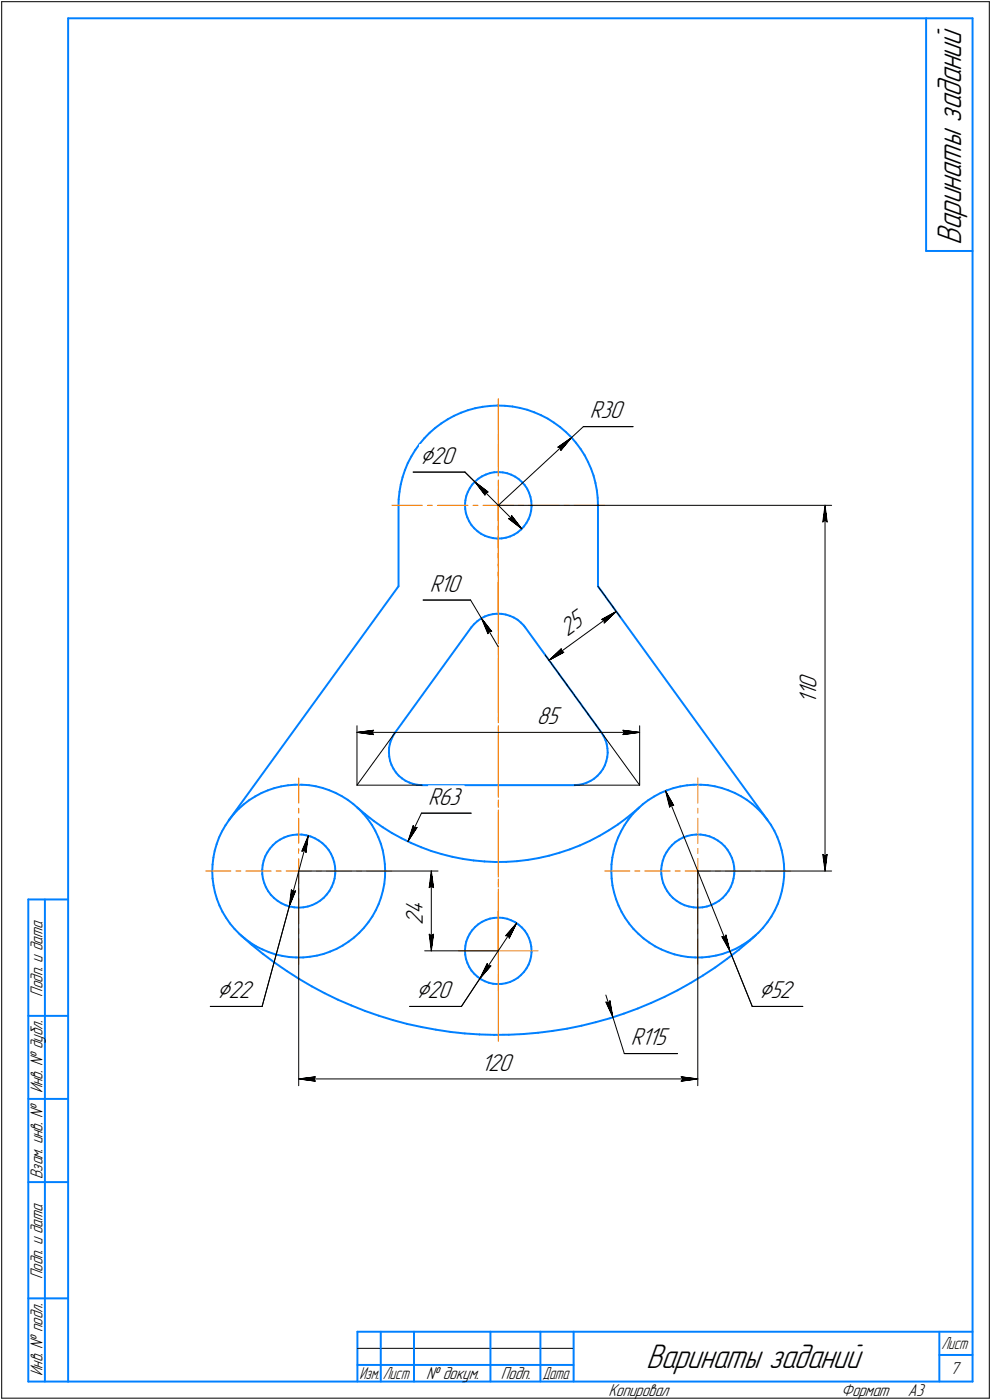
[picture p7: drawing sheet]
<svg xmlns="http://www.w3.org/2000/svg" width="298mm" height="421mm" viewBox="0 0 298 421" stroke-linecap="round" stroke-linejoin="round" font-family="sans-serif">
<defs><g id="words">
<g font-size="10.9">
<text x="289" y="73.7" transform="rotate(-90 289 73.7)">Варинаты заданий</text>
<text x="194.3" y="411.5">Варинаты заданий</text>
</g>
<g font-size="8.5">
<text x="126.2" y="139.4">Ç20</text>
<text x="65.2" y="300.1">Ç22</text>
<text x="125.2" y="300.1">Ç20</text>
<text x="228.2" y="300.1">Ç52</text>
</g>
<g font-size="7.8">
<text x="177.4" y="125.8">R30</text>
<text x="129.2" y="177.9">R10</text>
<text x="170.6" y="191.5" transform="rotate(-36 170.6 191.5)">25</text>
<text x="245.6" y="209.5" transform="rotate(-90 245.6 209.5)">1</text>
<text x="245.6" y="207.4" transform="rotate(-90 245.6 207.4)">0</text>
<text x="245.6" y="211.6" transform="rotate(-90 245.6 211.6)">1</text>
<text x="161.5" y="217.7">85</text>
<text x="128.8" y="242">R63</text>
<text x="127.2" y="274.9" transform="rotate(-90 127.2 274.9)">4</text>
<text x="127.2" y="278.1" transform="rotate(-90 127.2 278.1)">2</text>
<text x="189.8" y="314.3">R115</text>
<text x="144.7" y="322">120</text>
</g>
<g font-size="5.5">
<text x="12.8" y="299.7" transform="rotate(-90 12.8 299.7)">Подп. и дата</text>
<text x="12.8" y="328.8" transform="rotate(-90 12.8 328.8)">Инв. № дубл.</text>
<text x="12.8" y="354.6" transform="rotate(-90 12.8 354.6)">Взам. инв. №</text>
<text x="12.8" y="384.7" transform="rotate(-90 12.8 384.7)">Подп. и дата</text>
<text x="12.8" y="413.8" transform="rotate(-90 12.8 413.8)">Инв. № подл.</text>
<text x="285.8" y="413.3">7</text>
<text x="128.2" y="414.8">№ докум.</text>
<text x="150.6" y="414.8">Подп.</text>
<text x="183" y="419.8">Копировал</text>
<text x="253" y="419.8">Формат</text>
<text x="273" y="419.8">A3</text>
</g>
<g font-size="5.4">
<text x="283.1" y="405.8">Лист</text>
<text x="108.1" y="414.8">Изм.</text>
<text x="115.1" y="414.8">Лист</text>
<text x="163.1" y="414.8">Дата</text>
</g>
</g></defs>
<g fill="none" stroke="#0080ff" stroke-width=".59">
<path d="M20.5 5.5v410zM20.5 5.5h272zM278.5 5.5v70zM292.5 5.5v410zM278.5 75.5h14zM122.6 139.3l-.8 2.1zM123.7 137.3l-1.1 2zM124.9 135.3l-1.2 2zM126.2 133.5l-1.3 1.8zM127.6 131.8l-1.4 1.7zM129.2 130.2l1.7-1.5zM129.2 130.2l-1.6 1.6z"/>
<path d="M130.9 128.7l1.8-1.4zM132.7 127.3l1.9-1.2zM134.6 126.1l2-1zM136.6 125.1l2-1zM138.6 124.1l2.2-.7zM140.8 123.4l2.1-.6zM142.9 122.8l2.3-.5zM145.2 122.3l2.2-.2zM147.4 122.1l2.2-.1zM149.6 122h2.3zM151.9 122l2.2 .3zM154.1 122.3l2.2 .4z"/>
<path d="M156.3 122.7l2.2 .5zM158.5 123.2l2.2 .8zM160.7 124l2 .9zM162.7 124.9l2 1zM164.7 125.9l1.9 1.2zM166.6 127.1l1.8 1.3zM168.4 128.4l1.8 1.5zM170.2 129.9l1.6 1.6zM171.8 131.5l1.4 1.7zM173.2 133.2l1.4 1.8zM174.6 135l1.2 1.9zM175.8 136.9l1 2z"/>
<path d="M176.8 138.9l1 2.1zM119.8 152v24.3zM119.9 150.2l-.1 1.8zM120.1 147.9l-.2 2.3zM120.5 145.7l-.4 2.2zM121.1 143.5l-.6 2.2zM121.8 141.4l-.7 2.1zM139.8 151.8l.1 1.3zM139.9 153.1l.2 1.3zM140 150.5l-.2 1.3zM140.1 154.4l.4 1.2zM140.2 149.2l-.2 1.3z"/>
<path d="M140.5 155.6l.6 1.2zM140.7 148l-.5 1.2zM141.1 156.8l.7 1.1zM141.3 146.9l-.6 1.1zM141.8 157.9l.8 1zM142 145.8l-.7 1.1zM142.6 158.9l1 .9zM142.9 144.8l.9-.8zM142.9 144.8l-.9 1zM143.6 159.8l1.1 .7zM143.8 144l1.1-.7zM144.9 143.3l1.2-.6z"/>
<path d="M146.1 142.7l1.3-.4zM147.4 142.3l1.2-.3zM148.6 142h1.3zM149.9 142l1.3 .1zM151.2 142.1l1.3 .2zM152.5 142.3l1.2 .4zM153.7 142.7l1.2 .6zM154.9 143.3l1.1 .8zM156 144.1l.9 .8zM156.9 144.9l.9 1zM157.6 158.3l-.9 1zM157.8 145.9l.7 1.1z"/>
<path d="M158.3 157.3l-.7 1zM158.5 147l.6 1.2zM159 156.1l-.7 1.2zM159.1 148.2l.4 1.2zM159.4 154.9l-.4 1.2zM159.5 149.4l.3 1.3zM159.7 153.6l-.3 1.3zM159.8 150.7l.1 1.3zM159.9 152.3l-.2 1.3zM159.9 152v.3zM177.8 141l.7 2.1zM178.5 143.1l.6 2.1z"/>
<path d="M179.1 145.2l.4 2.3zM179.5 147.5l.2 2.2zM179.7 149.7l.1 2.3zM179.8 152v24.3zM119.8 176.3l-51 70.4zM144.7 160.5l1.1 .6zM145.8 161.1l1.2 .4zM147 161.5l1.3 .3zM148.3 161.8l1.3 .2zM149.6 162l1.3-.1zM150.9 161.9l1.2-.2zM152.1 161.7l1.3-.4z"/>
<path d="M153.4 161.3l1.2-.5zM154.6 160.8l1.1-.7zM155.7 160.1l1-.8zM179.8 176.3l51.1 70.4zM141.7 188.7l-22.8 31.6zM142.6 187.7l-.9 1zM142.6 187.7l1-.9zM143.6 186.8l1-.7zM144.6 186.1l1.2-.7zM145.8 185.4l1.1-.4zM146.9 185l1.3-.3zM148.2 184.7l1.3-.1z"/>
<path d="M149.5 184.6h1.3zM150.8 184.6l1.3 .2zM152.1 184.8l1.2 .4zM153.3 185.2l1.2 .5zM154.5 185.7l1.2 .7zM155.7 186.4l.9 .8zM156.6 187.2l1 1zM157.6 188.2l.3 .5zM157.9 188.7l22.9 31.6zM76.8 239.5l1.8-1zM78.6 238.5l1.9-.8zM80.5 237.7l2-.7z"/>
<path d="M82.5 237l2-.5zM84.5 236.5l2.1-.3zM86.6 236.2l2.1-.2zM88.7 236h2.1zM90.8 236l2.1 .1zM92.9 236.1l2.1 .4zM95 236.5l2 .5zM97 237l2 .7zM99 237.7l1.9 .8zM100.9 238.5l1.9 .9zM102.8 239.4l1.8 1.1zM117 226.2l.1 1.3z"/>
<path d="M117 224.9v1.3zM117.1 227.5l.2 1.3zM117.3 223.6l-.3 1.3zM117.3 228.8l.4 1.2zM117.7 222.4l-.4 1.2zM117.7 230l.6 1.2zM118.2 221.2l-.5 1.2zM118.3 231.2l.7 1.1zM118.9 220.3l-.7 .9zM119 232.3l.9 1zM119.9 233.3l1 .8zM120.9 234.1l1.1 .7z"/>
<path d="M122 234.8l1.1 .6zM123.1 235.4l1.3 .4zM124.4 235.8l1.2 .3zM125.6 236.1h1.4zM127 236.1h45.7zM172.7 236.1h1.2zM173.9 236.1l1.3-.3zM175.2 235.8l1.2-.4zM176.4 235.4l1.2-.5zM177.6 234.9l1.1-.7zM178.7 234.2l1-.9zM180.6 232.4l-.9 .9z"/>
<path d="M180.8 220.3l.7 1.1zM181.3 231.3l-.7 1.1zM181.5 221.4l.6 1.1zM181.9 230.2l-.6 1.1zM182.1 222.5l.4 1.3zM182.3 228.9l-.4 1.3zM182.5 223.8l.2 1.3zM182.6 227.7l-.3 1.2zM182.7 225.1l.1 1.3zM182.8 226.4l-.2 1.3zM196.8 239.5l1.8-1zM198.6 238.5l1.9-.8z"/>
<path d="M200.5 237.7l2-.7zM202.5 237l2.1-.5zM204.6 236.5l2-.3zM206.6 236.2l2.1-.2zM208.7 236h2.1zM210.8 236l2.1 .1zM212.9 236.1l2.1 .4zM215 236.5l2 .5zM217 237l2 .7zM219 237.7l1.9 .8zM220.9 238.5l1.9 .9zM222.8 239.4l1.8 1.1z"/>
<path d="M64.2 257.9l-.3 2.1zM64.6 255.9l-.4 2zM65.2 253.9l-.6 2zM65.9 251.9l-.7 2zM66.8 250l-.9 1.9zM67.8 248.2l-1 1.8zM69 246.5l-1.2 1.7zM70.3 244.8l-1.3 1.7zM71.8 243.3l1.5-1.4zM71.8 243.3l-1.5 1.5zM73.3 241.9l1.7-1.3zM75 240.6l1.8-1.1z"/>
<path d="M79.3 258.9l-.3 1.3zM79.8 257.6l-.5 1.3zM80.4 256.4l-.6 1.2zM81.2 255.2l-.8 1.2zM82 254.2l1.1-.9zM82 254.2l-.8 1zM83.1 253.3l1.1-.8zM84.2 252.5l1.2-.6zM85.4 251.9l1.3-.5zM86.7 251.4l1.3-.3zM88 251.1l1.4-.1zM89.4 251h1.4z"/>
<path d="M90.8 251l1.3 .2zM92.1 251.2l1.3 .3zM93.4 251.5l1.3 .6zM94.7 252.1l1.1 .7zM95.8 252.8l1.1 .8zM96.9 253.6l1 .9zM97.9 254.5l.9 1.1zM98.8 255.6l.7 1.2zM99.5 256.8l.6 1.2zM100.1 258l.4 1.2zM100.5 259.2l.3 1.4zM104.6 240.5l1.7 1.3z"/>
<path d="M106.3 241.8l1.5 1.4zM107.4 242.8l2.5 2.1zM107.8 243.2l1.5 1.5zM109.3 244.7l1.3 1.6zM109.9 244.9l2.5 2zM110.6 246.3l1.2 1.7zM111.8 248l1.1 1.9zM112.4 246.9l2.7 1.9zM112.9 249.9l.8 1.9zM113.7 251.8l.8 1.9zM114.5 253.7l.6 2zM115.1 255.7l.4 2.1z"/>
<path d="M115.1 248.8l2.8 1.7zM115.5 257.8l.2 2.1zM115.7 259.9l.1 2.1zM117.9 250.5l2.8 1.6zM120.7 252.1l3 1.4zM123.7 253.5l3 1.3zM126.7 254.8l3 1.1zM129.7 255.9l3.1 1zM132.8 256.9l3.2 .8zM136 257.7l3.2 .6zM139.2 258.3l3.3 .5zM142.5 258.8l3.2 .3z"/>
<path d="M145.7 259.1l3.3 .1zM149 259.2h3.2zM152.2 259.2l3.3-.2zM155.5 259l3.2-.4zM158.7 258.6l3.3-.5zM162 258.1l3.1-.8zM165.1 257.3l3.2-.8zM168.3 256.5l3.1-1.1zM171.4 255.4l3-1.1zM174.4 254.3l3-1.4zM177.4 252.9l2.9-1.5zM180.3 251.4l2.8-1.7z"/>
<path d="M183.1 249.7l2.7-1.8zM184.1 257.9l-.2 2.1zM184.6 255.9l-.5 2zM185.1 253.9l-.5 2zM185.8 247.9l2.7-1.9zM185.9 251.9l-.8 2zM186.8 250l-.9 1.9zM187.8 248.2l-1 1.8zM188.5 246l2.5-2.1zM189 246.5l-1.2 1.7zM190.3 244.8l-1.3 1.7zM191 243.9l1.3-1.1z"/>
<path d="M191.8 243.3l1.5-1.4zM191.8 243.3l-1.5 1.5zM193.3 241.9l1.7-1.3zM195 240.6l1.8-1.1zM199.3 258.9l-.3 1.3zM199.8 257.6l-.5 1.3zM200.4 256.4l-.6 1.2zM201.2 255.2l-.8 1.2zM202.1 254.2l1-.9zM202.1 254.2l-.9 1zM203.1 253.3l1.1-.8zM204.2 252.5l1.2-.6z"/>
<path d="M205.4 251.9l1.3-.5zM206.7 251.4l1.3-.3zM208 251.1l1.4-.1zM209.4 251h1.3zM210.7 251l1.4 .2zM212.1 251.2l1.3 .3zM213.4 251.5l1.3 .6zM214.7 252.1l1.2 .7zM215.9 252.8l1.1 .8zM217 253.6l.9 .9zM217.9 254.5l.9 1.1zM218.8 255.6l.7 1.2z"/>
<path d="M219.5 256.8l.6 1.2zM220.1 258l.4 1.2zM220.5 259.2l.3 1.4zM224.6 240.5l1.7 1.3zM226.3 241.8l1.5 1.4zM227.8 243.2l1.5 1.5zM229.3 244.7l1.3 1.6zM230.6 246.3l1.2 1.7zM231.8 248l1.1 1.9zM232.9 249.9l.9 1.9zM233.8 251.8l.7 1.9zM234.5 253.7l.6 2z"/>
<path d="M235.1 255.7l.4 2.1zM235.5 257.8l.3 2.1zM235.8 259.9v2.1zM8.5 270.5v145zM8.5 270.5h12zM13.5 270.5v145zM63.8 262.1l.1 2.1zM63.9 260l-.1 2.1zM63.9 264.2l.3 2.1zM64.2 266.3l.4 2.1zM64.6 268.4l.6 2zM65.2 270.4l.8 1.9z"/>
<path d="M66 272.3l.9 1.9zM66.9 274.2l1.1 1.8zM68 276l1.2 1.7zM69.2 277.7l1.3 1.7zM70.5 279.4l1.5 1.4zM78.9 261.5v1.4zM78.9 262.9l.2 1.3zM79 260.2l-.1 1.3zM79.1 264.2l.4 1.4zM79.5 265.6l.5 1.2zM80 266.8l.6 1.2zM80.6 268l.8 1.1z"/>
<path d="M81.4 269.1l1 1zM82.4 270.1l1.1 .8zM83.5 270.9l1.1 .8zM84.6 271.7l1.3 .5zM85.9 272.2l1.3 .4zM87.2 272.6l1.3 .3zM88.5 272.9l1.4 .1zM89.9 273l1.3-.1zM91.2 272.9l1.4-.3zM92.6 272.6l1.3-.4zM93.9 272.2l1.2-.6zM95.1 271.6l1.2-.7z"/>
<path d="M96.3 270.9l1-.9zM98.3 269l-1 1zM99.1 268l-.8 1zM99.7 266.7l-.6 1.3zM100.2 265.5l-.5 1.2zM100.6 264.2l-.4 1.3zM100.8 260.6v1.4zM100.8 262.8l-.2 1.4zM100.8 262v.8zM109.5 279l-1.5 1.5zM110.8 277.4l-1.3 1.6zM112 275.6l-1.2 1.8z"/>
<path d="M113 273.8l-1 1.8zM113.9 271.9l-.9 1.9zM114.6 269.9l-.7 2zM115.1 267.9l-.5 2zM115.6 265.9l-.5 2zM115.8 263.7l-.2 2.2zM115.8 262v1.7zM142 279.8l-.7 1zM142.9 278.8l.9-.8zM142.9 278.8l-.9 1zM143.8 278l1.1-.8zM144.9 277.2l1.2-.5z"/>
<path d="M146.1 276.7l1.3-.4zM147.4 276.3l1.2-.2zM148.6 276.1l1.3-.1zM149.9 276l1.3 .1zM151.2 276.1l1.3 .2zM152.5 276.3l1.2 .5zM153.7 276.8l1.2 .5zM154.9 277.3l1.1 .8zM156 278.1l.9 .8zM156.9 278.9l.9 1zM157.8 279.9l.7 1.1zM183.9 262.1v2.1z"/>
<path d="M183.9 260v2.1zM183.9 264.2l.3 2.1zM184.2 266.3l.5 2.1zM184.7 268.4l.6 2zM185.3 270.4l.7 1.9zM186 272.3l.9 1.9zM186.9 274.2l1.1 1.8zM188 276l1.2 1.7zM189.2 277.7l1.3 1.7zM190.5 279.4l1.5 1.4zM198.8 261.5l.1 1.4zM198.9 262.9l.2 1.3z"/>
<path d="M199 260.2l-.2 1.3zM199.1 264.2l.3 1.4zM199.4 265.6l.6 1.2zM200 266.8l.7 1.2zM200.7 268l.8 1.1zM201.5 269.1l.9 1zM202.4 270.1l1.1 .8zM203.5 270.9l1.1 .8zM204.6 271.7l1.3 .5zM205.9 272.2l1.3 .4zM207.2 272.6l1.3 .3zM208.5 272.9l1.4 .1z"/>
<path d="M209.9 273l1.3-.1zM211.2 272.9l1.4-.3zM212.6 272.6l1.3-.4zM213.9 272.2l1.2-.6zM215.1 271.6l1.2-.7zM216.3 270.9l1-.9zM218.3 269l-1 1zM219.1 268l-.8 1zM219.8 266.7l-.7 1.3zM220.3 265.5l-.5 1.2zM220.6 264.2l-.3 1.3zM220.8 260.6l.1 1.4z"/>
<path d="M220.8 262.8l-.2 1.4zM220.9 262l-.1 .8zM229.5 279l-1.5 1.5zM230.8 277.4l-1.3 1.6zM232 275.6l-1.2 1.8zM233 273.8l-1 1.8zM233.9 271.9l-.9 1.9zM234.6 269.9l-.7 2zM235.2 267.9l-.6 2zM235.5 265.9l-.3 2zM235.8 263.7l-.3 2.2zM235.8 262v1.7z"/>
<path d="M72 280.8l1.6 1.4zM72.3 281.2l3.3 2.9zM73.6 282.2l1.6 1.3zM75.2 283.5l1.8 1.1zM75.6 284.1l3.4 2.8zM77 284.6l1.9 .9zM78.9 285.5l1.9 .8zM79 286.9l3.6 2.6zM80.8 286.3l2 .7zM82.6 289.5l3.6 2.5zM82.8 287l2.1 .5zM84.9 287.5l2.1 .3z"/>
<path d="M86.2 292l3.7 2.4zM87 287.8l2 .2zM89 288h2.1zM89.9 294.4l3.8 2.2zM91.1 288l2.1-.3zM93.2 287.7l2.1-.3zM93.7 296.6l3.9 2.1zM95.3 287.4l2-.5zM97.3 286.9l2-.7zM97.6 298.7l4 2zM99.3 286.2l1.9-.8zM101.2 285.4l1.9-1z"/>
<path d="M103.1 284.4l1.7-1.2zM104.8 283.2l1.7-1.3zM106.5 281.9l1.5-1.4zM139.8 285.8l.1 1.3zM139.9 287.1l.2 1.3zM140 284.5l-.2 1.3zM140.1 288.4l.4 1.2zM140.2 283.2l-.2 1.3zM140.5 289.6l.6 1.2zM140.7 282l-.5 1.2zM141.1 290.8l.7 1.1zM141.3 280.8l-.6 1.2z"/>
<path d="M141.8 291.9l.8 1zM142.6 292.9l1 .9zM143.6 293.8l1.1 .7zM144.7 294.5l1.1 .6zM145.8 295.1l1.2 .5zM147 295.6l1.3 .3zM148.3 295.9l1.3 .1zM149.6 296l1.3-.1zM150.9 295.9l1.2-.2zM152.1 295.7l1.3-.4zM153.4 295.3l1.2-.5zM154.6 294.8l1.1-.7z"/>
<path d="M155.7 294.1l1-.9zM157.6 292.3l-.9 .9zM158.3 291.3l-.7 1zM158.5 281l.6 1.2zM159 290.1l-.7 1.2zM159.1 282.2l.4 1.2zM159.4 288.9l-.4 1.2zM159.5 283.4l.3 1.3zM159.7 287.6l-.3 1.3zM159.8 284.7l.1 1.3zM159.9 286.3l-.2 1.3zM159.9 286v.3z"/>
<path d="M192 280.8l1.5 1.4zM193.5 282.2l1.7 1.3zM195.2 283.5l1.8 1.1zM197 284.6l1.9 .9zM198.9 285.5l1.9 .8zM199.9 299.8l3.9-2zM200.8 286.3l2 .7zM202.8 287l2.1 .5zM203.8 297.8l3.8-2.1zM204.9 287.5l2 .3zM206.9 287.8l2.1 .2zM207.6 295.7l3.8-2.3z"/>
<path d="M209 288h2.1zM211.1 288l2.1-.3zM211.4 293.4l3.7-2.4zM213.2 287.7l2.1-.3zM215.1 291l3.6-2.6zM215.3 287.4l2-.5zM217.3 286.9l2-.7zM218.7 288.4l3.5-2.7zM219.3 286.2l1.9-.8zM221.2 285.4l1.9-1zM222.2 285.7l3.4-2.9zM223.1 284.4l1.7-1.2z"/>
<path d="M224.8 283.2l1.7-1.3zM225.6 282.8l1.8-1.6zM226.5 281.9l1.5-1.4zM8.5 305.5h12zM101.6 300.7l4.1 1.7zM105.7 302.4l4.1 1.6zM109.8 304l4.1 1.5zM113.9 305.5l4.3 1.3zM118.2 306.8l4.2 1.1zM122.4 307.9l4.3 1zM126.7 308.9l4.4 .8zM131.1 309.7l4.3 .6z"/>
<path d="M135.4 310.3l4.4 .5zM139.8 310.8l4.4 .3zM144.2 311.1l4.4 .1zM148.6 311.2h4.4zM153 311.2l4.4-.2zM157.4 311l4.4-.4zM161.8 310.6l4.4-.6zM166.2 310l4.4-.6zM170.6 309.4l4.3-.9zM174.9 308.5l4.3-1.1zM179.2 307.4l4.2-1.2zM183.4 306.2l4.2-1.4z"/>
<path d="M187.6 304.8l4.2-1.5zM191.8 303.3l4-1.7zM195.8 301.6l4.1-1.8zM8.5 330.5h12zM8.5 355.5h12zM8.5 390.5h12zM8.5 415.5h12zM20.5 415.5h272zM107.5 400.5h185zM107.5 400.5v15zM107.5 410.5h7zM114.5 400.5v15z"/>
<path d="M114.5 410.5h10zM124.5 400.5v15zM124.5 410.5h23zM147.5 400.5v15zM147.5 410.5h15zM162.5 400.5v15zM162.5 410.5h10zM172.5 400.5v15zM282.5 400.5v15zM282.5 407.5h10z"/>
</g>
<g fill="none" stroke="#ff8000" stroke-width=".3">
<path d="M149.9 120v20.2zM149.9 120v9.2zM149.9 130.7v1.5zM149.9 133.7v9.2zM117.9 152h9.1zM128.5 152h1.5zM131.5 152h9.3zM142.2 152h1.6zM145.2 152h4.7zM149.9 152v18.6zM149.9 144.7v20.2zM149.9 141.6v1.6z"/>
<path d="M149.9 158.1v1.5zM149.9 152v4.6zM149.9 144.4v1.5zM149.9 147.4v4.6zM149.9 152h4.5zM156 152h1.4zM159 152h9.1zM169.6 152h1.6zM172.6 152h9.3zM149.9 172v1.6zM149.9 175v18.6zM149.9 169.4v20.2z"/>
<path d="M149.9 166.4v1.5zM149.9 174.8v9.2zM149.9 171.8v1.5zM149.9 161.1v9.2zM149.9 195.2v1.4zM149.9 198.1v18.6zM149.9 194.1v20.2zM149.9 191.1v1.6zM149.9 218.2v1.5zM149.9 218.9v20.2zM149.9 215.8v1.6zM89.8 234v7.6z"/>
<path d="M149.9 221.2v18.6zM209.8 234v7.6zM89.8 243.1v1.5zM89.8 246.1v7.6zM89.8 255.2v1.5zM89.8 258.2v3.8zM149.9 241.3v1.5zM149.9 244.3v18.6zM149.9 243.6v20.2zM149.9 240.6v1.5zM209.8 243.1v1.5zM209.8 246.1v7.6z"/>
<path d="M209.8 255.2v1.5zM209.8 258.2v3.8zM61.8 262h7.6zM71 262h1.4zM74 262h7.5zM83.1 262h1.4zM86.1 262h3.7zM89.8 279.4v1.5zM89.8 270.3v7.6zM89.8 267.3v1.5zM89.8 262v3.8zM89.8 262h3.8z"/>
<path d="M95.2 262h1.4zM98.1 262h7.6zM107.2 262h1.6zM110.2 262h7.7zM149.9 264.4v1.5zM149.9 267.4v18.6zM149.9 274v12zM149.9 268.3v20.2zM149.9 265.3v1.5zM181.9 262h7.5zM190.9 262h1.5zM193.9 262h7.6z"/>
<path d="M203 262h1.6zM206 262h3.8zM209.8 279.4v1.5zM209.8 270.3v7.6zM209.8 267.3v1.5zM209.8 262v3.8zM209.8 262h3.9zM215.1 262h1.6zM218.1 262h7.7zM227.2 262h1.5zM230.3 262h7.5zM89.8 282.4v7.6z"/>
<path d="M137.8 286h12.1zM149.9 286v12zM149.9 286h11.9zM149.9 293v20.2zM149.9 290v1.5zM209.8 282.4v7.6z"/>
</g>
<g fill="none" stroke="#000" stroke-width=".3">
<path d="M.5 .5v420zM.5 .5h297zM297.5 .5v420zM167.8 134.5l.8 .2zM167.8 134.5l4.1-2.9zM168.6 134.7l.1 .8zM171.9 131.6l3.5-3.3zM171.9 131.6l-3.2 3.9zM175.4 128.3h15zM124.2 142h15.6zM139.8 142l3 2.9zM142.8 144.9l4 3.1z"/>
<path d="M142.8 144.9l3 4zM142.8 144.9l14.1 14.1zM146 148.1l.8-.1zM146 148.1l-.2 .8zM149.9 152h100.2zM149.9 152l22-20.4zM152.9 156l4 3zM152.9 156l.8-.1zM153.8 155l-.1 .9zM153.8 155l3.1 4zM247.4 157l.7-.5zM248.1 152l.7 5z"/>
<path d="M248.1 156.5l.7 .5zM248.1 152l-.7 5zM248.1 152v110zM179.8 176.3l6.7 9.2zM127.3 180.5h14.2zM141.5 180.5l3.3 5.4zM144.8 185.9l3.1 4zM144.8 185.9l1.9 4.7zM144.8 185.9l5.1 8.7zM147.1 189.8l.8 .1zM147.1 189.8l-.4 .8zM164 197l16.8 23.3z"/>
<path d="M165.1 198.6l3.7-3.5zM165.1 198.6l4.4-2.4zM165.1 198.6l20.2-14.7zM168.7 196l.8 .2zM168.8 195.1l-.1 .9zM180.9 186.3l.8 .3zM180.9 186.3l4.4-2.4zM181.7 187.4l3.6-3.5zM181.7 186.6v.8zM107.4 218.3v17.8zM112.4 219.6l-.6 .7zM187.3 219.6l.5 .7z"/>
<path d="M187.3 219.6l5.1 .7zM192.4 218.3v17.8zM107.4 236.1h19.6zM107.4 220.3l5-.7zM107.4 220.3l5 .6zM107.4 220.3h85zM111.8 220.3l.6 .6zM118.9 220.3l-11.5 15.8zM172.7 236.1h19.7zM180.8 220.3l11.6 15.8zM187.3 220.9l5.1-.6zM187.8 220.3l-.5 .6z"/>
<path d="M200.2 237.9l2.4 4.3zM200.2 237.9l1.2 4.8zM200.2 237.9l19.3 48.2zM90.8 256l.7-.3zM91.5 255.7l.5 .7zM92.7 251.3l-.7 5.1zM92.7 251.3l-1.9 4.7zM92.7 251.3l-5.7 21.3zM124.2 248.3l-1.5 4.8zM124.2 248.3l.4 .7zM124.6 249l.8-.2zM125.4 248.8l-2.7 4.3z"/>
<path d="M126.7 244.6h15zM126.7 244.6l-4 8.5zM201.8 242l.8 .2zM201.8 242l-.4 .7zM247.4 257l.7 5zM247.4 257l.7 .5zM248.1 257.5l.7-.5zM248.8 257l-.7 5zM87 272.6l-8.2 30.1zM87.6 267.6l-.6 5zM87.6 267.6l.5 .6zM88.1 268.2l.8-.3z"/>
<path d="M88.9 267.9l-1.9 4.7zM89.8 262v64.5zM89.8 262h41.9zM129.1 267l.6-.5zM129.7 262l.7 5zM129.7 266.5l.7 .5zM129.7 262l-.6 5zM129.7 262v24zM155.4 277.6l-2.2 4.6zM155.4 277.6l-3.3 3.8zM155.4 277.6l-11.1 16.7zM209.8 262v64.5z"/>
<path d="M209.8 262h40.3zM127.7 286h22.2zM129.1 281l.6 5zM129.1 281l.6 .5zM129.7 281.5l.7-.5zM130.4 281l-.7 5zM144.3 294.3l-5.5 8.4zM146.5 289.8l-2.2 4.5zM146.5 289.8l.3 .8zM146.8 290.6l.8-.1zM147.6 290.5l-3.3 3.8zM152.1 281.4h.8z"/>
<path d="M152.9 281.4l.3 .8zM182.2 299.3l2.1 6.6zM217.1 281.7l2.4 4.4zM217.1 281.7l.8 .2zM218.3 281.2l-.4 .7zM218.3 281.2l1.2 4.9zM219.5 286.1l6.7 16.6zM63.2 302.7h15.6zM123.2 302.7h15.6zM182.2 301.4l.8 .3zM182.2 301.4l2.1 4.5zM183.4 301l.9 4.9z"/>
<path d="M183.4 301l-.4 .7zM184.3 305.9l3.4 11zM187.7 316.9h16.1zM226.2 302.7h15.2zM89.8 324.5l5-.7zM89.8 324.5l5 .7zM89.8 324.5h120zM94.4 324.5l.4 .7zM94.8 323.8l-.4 .7zM204.9 325.2l4.9-.7zM204.9 323.8l.5 .7zM204.9 323.8l4.9 .7z"/>
<path d="M205.4 324.5l-.5 .7zM107.5 405.5h65zM.5 420.5h297z"/>
</g>
<g fill="#fff" stroke="#fff" stroke-width=".3">
<path d="M155.2 277.7h.2zM155.2 277.8h.2zM155.1 277.8h.2zM155 277.9h.3zM154.9 277.9h.4zM154.9 278h.4zM154.8 278h.5zM154.8 278h.5zM154.7 278.1h.6zM154.6 278.1h.7zM154.6 278.2h.7zM154.5 278.2h.8zM154.5 278.3h.7zM154.4 278.3h.8zM154.3 278.3h.9zM154.3 278.4h.9zM154.2 278.4h1zM154.1 278.5h1.1zM154.1 278.5h1.1zM154 278.6h1.2zM154 278.6h1.2zM153.9 278.6h1.3zM153.8 278.7h1.4zM153.8 278.7h1.4zM153.8 278.8h1.4zM153.7 278.8h1.5zM153.7 278.8h1.5zM153.6 278.9h1.5zM153.6 278.9h1.5zM153.5 279h1.6zM153.5 279h1.6zM153.5 279.1h1.6zM153.5 279.1h1.6zM153.4 279.1h1.7zM153.4 279.2h1.7zM153.3 279.2h1.8zM153.3 279.3h1.8zM153.2 279.3h1.8zM153.2 279.4h1.8zM153.2 279.4h1.8zM153.2 279.4h1.8zM153.1 279.5h1.9zM153.1 279.5h1.9zM153 279.6h2zM153 279.6h2zM153 279.7h1.9zM153 279.7h1.9zM152.9 279.7h2zM152.9 279.8h2zM152.8 279.8h2.1zM152.8 279.9h2.1zM152.7 279.9h2.1zM152.7 280h2.1zM152.7 280h2.1zM152.7 280h2.1zM152.6 280.1h2.1zM152.6 280.1h2.1zM152.5 280.2h2.2zM152.5 280.2h2.2zM152.4 280.2h2.2zM152.4 280.3h2.2zM152.4 280.3h2.2zM152.4 280.4h2.2zM152.3 280.4h2.3zM152.3 280.5h2.3zM152.2 280.5h2.4zM152.2 280.5h2.3zM152.1 280.6h2.4zM152.1 280.6h2.4zM152.1 280.7h2.4zM152.1 280.7h2.3zM152 280.8h2.4zM152 280.8h2.4zM151.9 280.8h2.5zM151.9 280.9h2.4zM151.8 280.9h2.5zM151.8 281h2.5zM151.8 281h2.5zM151.8 281.1h2.5zM151.7 281.1h2.6zM151.7 281.1h2.5zM151.6 281.2h2.6zM151.6 281.2h2.6zM151.6 281.3h2.6zM151.6 281.3h2.6zM151.5 281.3h2.6zM151.5 281.4h2.6zM151.4 281.4h2.7zM151.4 281.5h2.7zM151.3 281.5h2.8zM151.3 281.6h2.8zM151.4 281.6h2.6zM151.4 281.6h2.6zM151.5 281.7h2.5zM151.6 281.7h2.4zM151.6 281.8h2.3zM151.7 281.8h2.2zM151.8 281.9h2.1zM151.8 281.9h2.1zM151.9 281.9h1.9zM151.9 282h1.9zM152 282h1.8zM152.1 282.1h1.7zM152.1 282.1h1.7zM152.2 282.2h1.6zM152.3 282.2h1.5zM152.3 282.2h1.4zM152.4 282.3h1.3zM152.5 282.3h1.2zM152.5 282.4h1.2zM152.6 282.4h1zM152.7 282.4h.9zM152.7 282.5h.9zM152.8 282.5h.8zM152.9 282.6h.6zM153 282.6h.5zM153 282.7h.5zM153.1 282.7h.4zM153.1 282.7h.4zM153.2 282.8h.3zM153.2 282.8h.2z"/>
<path d="M146.3 289.2h.3zM146.3 289.2h.3zM146.3 289.3h.4zM146.3 289.3h.4zM146.2 289.3h.6zM146.2 289.4h.7zM146.2 289.4h.7zM146.2 289.5h.8zM146.1 289.5h1zM146.1 289.6h1zM146.1 289.6h1.1zM146.1 289.6h1.1zM146 289.7h1.3zM146 289.7h1.4zM146 289.8h1.4zM146 289.8h1.5zM146 289.9h1.6zM146 289.9h1.6zM145.9 289.9h1.8zM145.9 290h1.8zM145.9 290h1.9zM145.9 290.1h2zM145.8 290.1h2.2zM145.8 290.2h2.2zM145.8 290.2h2.3zM145.8 290.2h2.3zM145.8 290.3h2.4zM145.8 290.3h2.5zM145.7 290.4h2.6zM145.7 290.4h2.7zM145.7 290.4h2.7zM145.7 290.5h2.6zM145.6 290.5h2.7zM145.6 290.6h2.7zM145.6 290.6h2.6zM145.6 290.7h2.6zM145.5 290.7h2.6zM145.5 290.7h2.6zM145.5 290.8h2.6zM145.5 290.8h2.5zM145.5 290.9h2.5zM145.5 290.9h2.5zM145.4 291h2.5zM145.4 291h2.5zM145.4 291h2.5zM145.4 291.1h2.4zM145.3 291.1h2.5zM145.3 291.2h2.4zM145.3 291.2h2.4zM145.3 291.3h2.4zM145.2 291.3h2.4zM145.2 291.3h2.4zM145.2 291.4h2.4zM145.2 291.4h2.3zM145.2 291.5h2.3zM145.2 291.5h2.2zM145.1 291.5h2.3zM145.1 291.6h2.3zM145.1 291.6h2.2zM145.1 291.7h2.2zM145 291.7h2.3zM145 291.8h2.2zM145 291.8h2.2zM145 291.8h2.2zM144.9 291.9h2.2zM144.9 291.9h2.2zM144.9 292h2.1zM144.9 292h2.1zM144.9 292.1h2.1zM144.9 292.1h2zM144.8 292.1h2.1zM144.8 292.2h2.1zM144.8 292.2h2zM144.8 292.3h2zM144.7 292.3h2.1zM144.7 292.4h2zM144.7 292.4h2zM144.7 292.4h1.9zM144.7 292.5h1.9zM144.7 292.5h1.9zM144.7 292.6h1.8zM144.7 292.6h1.8zM144.7 292.7h1.8zM144.7 292.7h1.7zM144.7 292.7h1.7zM144.7 292.8h1.6zM144.6 292.8h1.7zM144.6 292.9h1.7zM144.6 292.9h1.6zM144.6 292.9h1.6zM144.6 293h1.6zM144.6 293h1.5zM144.6 293.1h1.5zM144.6 293.1h1.4zM144.6 293.2h1.4zM144.6 293.2h1.4zM144.5 293.2h1.4zM144.5 293.3h1.4zM144.5 293.3h1.3zM144.5 293.4h1.3zM144.5 293.4h1.2zM144.5 293.5h1.1zM144.5 293.5h1zM144.5 293.5h1zM144.5 293.6h.9zM144.5 293.6h.9zM144.4 293.7h.9zM144.4 293.7h.8zM144.4 293.8h.8zM144.4 293.8h.7zM144.4 293.8h.6zM144.4 293.9h.6zM144.4 293.9h.5zM144.4 294h.5zM144.4 294h.4zM144.4 294h.3zM144.4 294.1h.3zM144.4 294.1h.2zM144.4 294.2h.1z"/>
<path d="M125.2 294.4h11.6zM125.2 294.5h11.6zM125.2 294.5h11.6zM125.2 294.6h11.6zM125.2 294.6h11.6zM125.2 294.6h11.6zM125.2 294.7h11.6zM125.2 294.7h11.6zM125.2 294.8h11.6zM125.2 294.8h11.6zM125.2 294.9h11.6zM125.2 294.9h11.6zM125.2 294.9h11.6zM125.2 295h11.6zM125.2 295h11.6zM125.2 295.1h11.6zM125.2 295.1h11.6zM125.2 295.1h11.6zM125.2 295.2h11.6zM125.2 295.2h11.6zM125.2 295.3h11.6zM125.2 295.3h11.6zM125.2 295.4h11.6zM125.2 295.4h11.6zM125.2 295.4h11.6zM125.2 295.5h11.6zM125.2 295.5h11.6zM125.2 295.6h11.6zM125.2 295.6h11.6zM125.2 295.7h11.6zM125.2 295.7h11.6zM125.2 295.7h11.6zM125.2 295.8h11.6zM125.2 295.8h11.6zM125.2 295.9h11.6zM125.2 295.9h11.6zM125.2 296h11.6zM125.2 296h11.6zM125.2 296h11.6zM125.2 296.1h11.6zM125.2 296.1h11.6zM125.2 296.2h11.6zM125.2 296.2h11.6zM125.2 296.2h11.6zM125.2 296.3h11.6zM125.2 296.3h11.6zM125.2 296.4h11.6zM125.2 296.4h11.6zM125.2 296.5h11.6zM125.2 296.5h11.6zM125.2 296.5h11.6zM125.2 296.6h11.6zM125.2 296.6h11.6zM125.2 296.7h11.6zM125.2 296.7h11.6zM125.2 296.8h11.6zM125.2 296.8h11.6zM125.2 296.8h11.6zM125.2 296.9h11.6zM125.2 296.9h11.6zM125.2 297h11.6zM125.2 297h11.6zM125.2 297.1h11.6zM125.2 297.1h11.6zM125.2 297.1h11.6zM125.2 297.2h11.6zM125.2 297.2h11.6zM125.2 297.3h11.6zM125.2 297.3h11.6zM125.2 297.3h11.6zM125.2 297.4h11.6zM125.2 297.4h11.6zM125.2 297.5h11.6zM125.2 297.5h11.6zM125.2 297.6h11.6zM125.2 297.6h11.6zM125.2 297.6h11.6zM125.2 297.7h11.6zM125.2 297.7h11.6zM125.2 297.8h11.6zM125.2 297.8h11.6zM125.2 297.9h11.6zM125.2 297.9h11.6zM125.2 297.9h11.6zM125.2 298h11.6zM125.2 298h11.6zM125.2 298.1h11.6zM125.2 298.1h11.6zM125.2 298.2h11.6zM125.2 298.2h11.6zM125.2 298.2h11.6zM125.2 298.3h11.6zM125.2 298.3h11.6zM125.2 298.4h11.6zM125.2 298.4h11.6zM125.2 298.4h11.6zM125.2 298.5h11.6zM125.2 298.5h11.6zM125.2 298.6h11.6zM125.2 298.6h11.6zM125.2 298.7h11.6zM125.2 298.7h11.6zM125.2 298.7h11.6zM125.2 298.8h11.6zM125.2 298.8h11.6zM125.2 298.9h11.6zM125.2 298.9h11.6zM125.2 299h11.6zM125.2 299h11.6zM125.2 299h11.6zM125.2 299.1h11.6zM125.2 299.1h11.6zM125.2 299.2h11.6zM125.2 299.2h11.6zM125.2 299.3h11.6zM125.2 299.3h11.6zM125.2 299.3h11.6zM125.2 299.4h11.6zM125.2 299.4h11.6zM125.2 299.5h11.6zM125.2 299.5h11.6zM125.2 299.6h11.6zM125.2 299.6h11.6zM125.2 299.6h11.6zM125.2 299.7h11.6zM125.2 299.7h11.6zM125.2 299.8h11.6zM125.2 299.8h11.6zM125.2 299.8h11.6zM125.2 299.9h11.6zM125.2 299.9h11.6zM125.2 300h11.6zM125.2 300h11.6zM125.2 300.1h11.6zM125.2 300.1h11.6zM125.2 300.1h11.6zM125.2 300.2h11.6zM125.2 300.2h11.6zM125.2 300.3h11.6zM125.2 300.3h11.6zM125.2 300.4h11.6zM125.2 300.4h11.6zM125.2 300.4h11.6zM125.2 300.5h11.6zM125.2 300.5h11.6zM125.2 300.6h11.6zM125.2 300.6h11.6zM125.2 300.7h11.6zM125.2 300.7h11.6zM125.2 300.7h11.6zM125.2 300.8h11.6zM125.2 300.8h11.6zM125.2 300.9h11.6zM125.2 300.9h11.6zM125.2 300.9h11.6zM125.2 301h11.6zM125.2 301h11.6zM125.2 301.1h11.6zM125.2 301.1h11.6zM125.2 301.2h11.6zM125.2 301.2h11.6zM125.2 301.2h11.6zM125.2 301.3h11.6zM125.2 301.3h11.6zM125.2 301.4h11.6zM125.2 301.4h11.6zM125.2 301.5h11.6zM125.2 301.5h11.6zM125.2 301.5h11.6zM125.2 301.6h11.6zM125.2 301.6h11.6z"/>
<path d="M144.7 316.4h10.3zM144.7 316.4h10.3zM144.7 316.4h10.3zM144.7 316.5h10.3zM144.7 316.5h10.3zM144.7 316.6h10.3zM144.7 316.6h10.3zM144.7 316.7h10.3zM144.7 316.7h10.3zM144.7 316.7h10.3zM144.7 316.8h10.3zM144.7 316.8h10.3zM144.7 316.9h10.3zM144.7 316.9h10.3zM144.7 316.9h10.3zM144.7 317h10.3zM144.7 317h10.3zM144.7 317.1h10.3zM144.7 317.1h10.3zM144.7 317.2h10.3zM144.7 317.2h10.3zM144.7 317.2h10.3zM144.7 317.3h10.3zM144.7 317.3h10.3zM144.7 317.4h10.3zM144.7 317.4h10.3zM144.7 317.5h10.3zM144.7 317.5h10.3zM144.7 317.5h10.3zM144.7 317.6h10.3zM144.7 317.6h10.3zM144.7 317.7h10.3zM144.7 317.7h10.3zM144.7 317.8h10.3zM144.7 317.8h10.3zM144.7 317.8h10.3zM144.7 317.9h10.3zM144.7 317.9h10.3zM144.7 318h10.3zM144.7 318h10.3zM144.7 318.1h10.3zM144.7 318.1h10.3zM144.7 318.1h10.3zM144.7 318.2h10.3zM144.7 318.2h10.3zM144.7 318.3h10.3zM144.7 318.3h10.3zM144.7 318.3h10.3zM144.7 318.4h10.3zM144.7 318.4h10.3zM144.7 318.5h10.3zM144.7 318.5h10.3zM144.7 318.6h10.3zM144.7 318.6h10.3zM144.7 318.6h10.3zM144.7 318.7h10.3zM144.7 318.7h10.3zM144.7 318.8h10.3zM144.7 318.8h10.3zM144.7 318.9h10.3zM144.7 318.9h10.3zM144.7 318.9h10.3zM144.7 319h10.3zM144.7 319h10.3zM144.7 319.1h10.3zM144.7 319.1h10.3zM144.7 319.2h10.3zM144.7 319.2h10.3zM144.7 319.2h10.3zM144.7 319.3h10.3zM144.7 319.3h10.3zM144.7 319.4h10.3zM144.7 319.4h10.3zM144.7 319.4h10.3zM144.7 319.5h10.3zM144.7 319.5h10.3zM144.7 319.6h10.3zM144.7 319.6h10.3zM144.7 319.7h10.3zM144.7 319.7h10.3zM144.7 319.7h10.3zM144.7 319.8h10.3zM144.7 319.8h10.3zM144.7 319.9h10.3zM144.7 319.9h10.3zM144.7 320h10.3zM144.7 320h10.3zM144.7 320h10.3zM144.7 320.1h10.3zM144.7 320.1h10.3zM144.7 320.2h10.3zM144.7 320.2h10.3zM144.7 320.3h10.3zM144.7 320.3h10.3zM144.7 320.3h10.3zM144.7 320.4h10.3zM144.7 320.4h10.3zM144.7 320.5h10.3zM144.7 320.5h10.3zM144.7 320.5h10.3zM144.7 320.6h10.3zM144.7 320.6h10.3zM144.7 320.7h10.3zM144.7 320.7h10.3zM144.7 320.8h10.3zM144.7 320.8h10.3zM144.7 320.8h10.3zM144.7 320.9h10.3zM144.7 320.9h10.3zM144.7 321h10.3zM144.7 321h10.3zM144.7 321.1h10.3zM144.7 321.1h10.3zM144.7 321.1h10.3zM144.7 321.2h10.3zM144.7 321.2h10.3zM144.7 321.3h10.3zM144.7 321.3h10.3zM144.7 321.4h10.3zM144.7 321.4h10.3zM144.7 321.4h10.3zM144.7 321.5h10.3zM144.7 321.5h10.3zM144.7 321.6h10.3zM144.7 321.6h10.3zM144.7 321.6h10.3zM144.7 321.7h10.3zM144.7 321.7h10.3zM144.7 321.8h10.3zM144.7 321.8h10.3zM144.7 321.9h10.3zM144.7 321.9h10.3zM144.7 321.9h10.3zM144.7 322h10.3zM144.7 322h10.3zM144.7 322.1h10.3zM144.7 322.1h10.3zM144.7 322.2h10.3zM144.7 322.2h10.3zM144.7 322.2h10.3zM144.7 322.3h10.3zM144.7 322.3h10.3zM144.7 322.4h10.3zM144.7 322.4h10.3zM144.7 322.5h10.3zM144.7 322.5h10.3zM144.7 322.5h10.3zM144.7 322.6h10.3zM144.7 322.6h10.3zM144.7 322.7h10.3zM144.7 322.7h10.3zM144.7 322.7h10.3zM144.7 322.8h10.3zM144.7 322.8h10.3zM144.7 322.9h10.3zM144.7 322.9h10.3zM144.7 323h10.3zM144.7 323h10.3zM144.7 323h10.3zM144.7 323.1h10.3zM144.7 323.1h10.3zM144.7 323.2h10.3zM144.7 323.2h10.3zM144.7 323.3h10.3zM144.7 323.3h10.3zM144.7 323.3h10.3zM144.7 323.4h10.3zM144.7 323.4h10.3zM144.7 323.5h10.3z"/>
<path d="M95 323.3h.3zM94.7 323.3h.6zM94.4 323.4h.9zM94.1 323.4h1.2zM93.8 323.5h1.5zM93.5 323.5h1.8zM93.2 323.6h2.1zM92.9 323.6h2.4zM92.5 323.6h2.8zM92.2 323.7h3.1zM91.9 323.7h3.4zM91.6 323.8h3.7zM91.5 323.8h3.8zM91.4 323.8h3.9zM91.3 323.9h4zM91.2 323.9h4.1zM91.1 324h4.2zM91 324h4.3zM90.9 324.1h4.4zM90.8 324.1h4.5zM90.7 324.1h4.6zM90.6 324.2h4.7zM90.5 324.2h4.8zM90.4 324.3h4.9zM90.3 324.3h5zM90.2 324.4h5.1zM90 324.4h5.3zM90 324.4h5.3zM89.8 324.5h5.5zM90 324.5h5.3zM90 324.6h5.3zM90.1 324.6h5.2zM90.3 324.7h5zM90.3 324.7h5zM90.4 324.7h4.9zM90.6 324.8h4.7zM90.6 324.8h4.7zM90.7 324.9h4.6zM90.8 324.9h4.5zM90.9 325h4.4zM91 325h4.3zM91.1 325h4.2zM91.2 325.1h4.1zM91.3 325.1h4zM91.4 325.2h3.9zM91.5 325.2h3.8zM91.6 325.2h3.7zM91.9 325.3h3.4zM92.3 325.3h3zM92.6 325.4h2.7zM93 325.4h2.3zM93.3 325.5h2zM93.6 325.5h1.7zM94 325.5h1.3zM94.3 325.6h1zM94.7 325.6h.6zM95 325.7h.3z"/>
<path d="M204.3 323.3h.4zM204.3 323.3h.7zM204.3 323.4h1zM204.3 323.4h1.3zM204.3 323.5h1.6zM204.3 323.5h1.9zM204.3 323.6h2.2zM204.3 323.6h2.5zM204.3 323.6h2.8zM204.3 323.7h3.2zM204.3 323.7h3.5zM204.3 323.8h3.8zM204.3 323.8h3.9zM204.3 323.8h4zM204.3 323.9h4.1zM204.3 323.9h4.2zM204.3 324h4.3zM204.3 324h4.4zM204.3 324.1h4.5zM204.3 324.1h4.6zM204.3 324.1h4.7zM204.3 324.2h4.8zM204.3 324.2h5zM204.3 324.3h5zM204.3 324.3h5.2zM204.3 324.4h5.2zM204.3 324.4h5.4zM204.3 324.4h5.5zM204.3 324.5h5.5zM204.3 324.5h5.5zM204.3 324.6h5.4zM204.3 324.6h5.2zM204.3 324.7h5.2zM204.3 324.7h5.1zM204.3 324.7h5zM204.3 324.8h4.9zM204.3 324.8h4.8zM204.3 324.9h4.7zM204.3 324.9h4.6zM204.3 325h4.5zM204.3 325h4.4zM204.3 325h4.3zM204.3 325.1h4.2zM204.3 325.1h4.1zM204.3 325.2h4zM204.3 325.2h3.9zM204.3 325.2h3.8zM204.3 325.3h3.4zM204.3 325.3h3.1zM204.3 325.4h2.8zM204.3 325.4h2.4zM204.3 325.5h2.1zM204.3 325.5h1.7zM204.3 325.5h1.4zM204.3 325.6h1.1zM204.3 325.6h.7zM204.3 325.7h.4z"/>
<path d="M121.6 269.9h7.1zM121.6 269.9h7.1zM121.6 270h7.1zM121.6 270h7.1zM121.6 270h7.1zM121.6 270.1h7.1zM121.6 270.1h7.1zM121.6 270.2h7.1zM121.6 270.2h7.1zM121.6 270.3h7.1zM121.6 270.3h7.1zM121.6 270.3h7.1zM121.6 270.4h7.1zM121.6 270.4h7.1zM121.6 270.5h7.1zM121.6 270.5h7.1zM121.6 270.6h7.1zM121.6 270.6h7.1zM121.6 270.6h7.1zM121.6 270.7h7.1zM121.6 270.7h7.1zM121.6 270.8h7.1zM121.6 270.8h7.1zM121.6 270.8h7.1zM121.6 270.9h7.1zM121.6 270.9h7.1zM121.6 271h7.1zM121.6 271h7.1zM121.6 271.1h7.1zM121.6 271.1h7.1zM121.6 271.1h7.1zM121.6 271.2h7.1zM121.6 271.2h7.1zM121.6 271.3h7.1zM121.6 271.3h7.1zM121.6 271.4h7.1zM121.6 271.4h7.1zM121.6 271.4h7.1zM121.6 271.5h7.1zM121.6 271.5h7.1zM121.6 271.6h7.1zM121.6 271.6h7.1zM121.6 271.7h7.1zM121.6 271.7h7.1zM121.6 271.7h7.1zM121.6 271.8h7.1zM121.6 271.8h7.1zM121.6 271.9h7.1zM121.6 271.9h7.1zM121.6 271.9h7.1zM121.6 272h7.1zM121.6 272h7.1zM121.6 272.1h7.1zM121.6 272.1h7.1zM121.6 272.2h7.1zM121.6 272.2h7.1zM121.6 272.2h7.1zM121.6 272.3h7.1zM121.6 272.3h7.1zM121.6 272.4h7.1zM121.6 272.4h7.1zM121.6 272.5h7.1zM121.6 272.5h7.1zM121.6 272.5h7.1zM121.6 272.6h7.1zM121.6 272.6h7.1zM121.6 272.7h7.1zM121.6 272.7h7.1zM121.6 272.8h7.1zM121.6 272.8h7.1zM121.6 272.8h7.1zM121.6 272.9h7.1zM121.6 272.9h7.1zM121.6 273h7.1zM121.6 273h7.1zM121.6 273h7.1zM121.6 273.1h7.1zM121.6 273.1h7.1zM121.6 273.2h7.1zM121.6 273.2h7.1zM121.6 273.3h7.1zM121.6 273.3h7.1zM121.6 273.3h7.1zM121.6 273.4h7.1zM121.6 273.4h7.1zM121.6 273.5h7.1zM121.6 273.5h7.1zM121.6 273.6h7.1zM121.6 273.6h7.1zM121.6 273.6h7.1zM121.6 273.7h7.1zM121.6 273.7h7.1zM121.6 273.8h7.1zM121.6 273.8h7.1zM121.6 273.9h7.1zM121.6 273.9h7.1zM121.6 273.9h7.1zM121.6 274h7.1zM121.6 274h7.1zM121.6 274.1h7.1zM121.6 274.1h7.1zM121.6 274.2h7.1zM121.6 274.2h7.1zM121.6 274.2h7.1zM121.6 274.3h7.1zM121.6 274.3h7.1zM121.6 274.4h7.1zM121.6 274.4h7.1zM121.6 274.4h7.1zM121.6 274.5h7.1zM121.6 274.5h7.1zM121.6 274.6h7.1zM121.6 274.6h7.1zM121.6 274.7h7.1zM121.6 274.7h7.1zM121.6 274.7h7.1zM121.6 274.8h7.1zM121.6 274.8h7.1zM121.6 274.9h7.1zM121.6 274.9h7.1zM121.6 275h7.1zM121.6 275h7.1zM121.6 275h7.1zM121.6 275.1h7.1zM121.6 275.1h7.1zM121.6 275.2h7.1zM121.6 275.2h7.1zM121.6 275.3h7.1zM121.6 275.3h7.1zM121.6 275.3h7.1zM121.6 275.4h7.1zM121.6 275.4h7.1zM121.6 275.5h7.1zM121.6 275.5h7.1zM121.6 275.5h7.1zM121.6 275.6h7.1zM121.6 275.6h7.1zM121.6 275.7h7.1zM121.6 275.7h7.1zM121.6 275.8h7.1zM121.6 275.8h7.1zM121.6 275.8h7.1zM121.6 275.9h7.1zM121.6 275.9h7.1zM121.6 276h7.1zM121.6 276h7.1zM121.6 276.1h7.1zM121.6 276.1h7.1zM121.6 276.1h7.1zM121.6 276.2h7.1zM121.6 276.2h7.1zM121.6 276.3h7.1zM121.6 276.3h7.1zM121.6 276.4h7.1zM121.6 276.4h7.1zM121.6 276.4h7.1zM121.6 276.5h7.1zM121.6 276.5h7.1zM121.6 276.6h7.1zM121.6 276.6h7.1zM121.6 276.6h7.1zM121.6 276.7h7.1zM121.6 276.7h7.1zM121.6 276.8h7.1zM121.6 276.8h7.1zM121.6 276.9h7.1zM121.6 276.9h7.1zM121.6 276.9h7.1zM121.6 277h7.1zM121.6 277h7.1zM121.6 277.1h7.1zM121.6 277.1h7.1zM121.6 277.2h7.1zM121.6 277.2h7.1zM121.6 277.2h7.1zM121.6 277.3h7.1zM121.6 277.3h7.1zM121.6 277.4h7.1zM121.6 277.4h7.1zM121.6 277.5h7.1zM121.6 277.5h7.1zM121.6 277.5h7.1zM121.6 277.6h7.1zM121.6 277.6h7.1zM121.6 277.7h7.1zM121.6 277.7h7.1zM121.6 277.7h7.1zM121.6 277.8h7.1zM121.6 277.8h7.1zM121.6 277.9h7.1zM121.6 277.9h7.1zM121.6 278h7.1zM121.6 278h7.1z"/>
<path d="M128.5 280.5h2.4zM128.5 280.5h2.4zM128.5 280.5h2.4zM128.5 280.6h2.4zM128.5 280.6h2.4zM128.5 280.7h2.4zM128.5 280.7h2.4zM128.5 280.8h2.4zM128.6 280.8h2.3zM128.6 280.8h2.3zM128.6 280.9h2.3zM128.6 280.9h2.3zM128.6 281h2.3zM128.6 281h2.3zM128.6 281.1h2.3zM128.6 281.1h2.3zM128.6 281.1h2.3zM128.6 281.2h2.3zM128.6 281.2h2.3zM128.6 281.3h2.3zM128.6 281.3h2.3zM128.6 281.3h2.3zM128.6 281.4h2.3zM128.7 281.4h2.2zM128.7 281.5h2.1zM128.7 281.5h2.1zM128.7 281.6h2.1zM128.7 281.6h2.1zM128.7 281.6h2.1zM128.7 281.7h2.1zM128.7 281.7h2.1zM128.7 281.8h2.1zM128.7 281.8h2.1zM128.7 281.9h2.1zM128.7 281.9h2.1zM128.7 281.9h2.1zM128.7 282h2.1zM128.7 282h2.1zM128.7 282.1h2.1zM128.7 282.1h2.1zM128.7 282.2h2zM128.7 282.2h2zM128.7 282.2h2zM128.7 282.3h2zM128.7 282.3h2zM128.8 282.4h1.9zM128.8 282.4h1.9zM128.8 282.4h1.9zM128.8 282.5h1.9zM128.8 282.5h1.9zM128.8 282.6h1.9zM128.8 282.6h1.9zM128.8 282.7h1.9zM128.8 282.7h1.9zM128.8 282.7h1.9zM128.8 282.8h1.9zM128.8 282.8h1.8zM128.8 282.9h1.8zM128.8 282.9h1.8zM128.9 283h1.7zM128.9 283h1.7zM128.9 283h1.7zM128.9 283.1h1.7zM128.9 283.1h1.7zM128.9 283.2h1.7zM128.9 283.2h1.7zM128.9 283.3h1.7zM128.9 283.3h1.7zM128.9 283.3h1.7zM128.9 283.4h1.7zM128.9 283.4h1.7zM128.9 283.5h1.7zM128.9 283.5h1.7zM128.9 283.5h1.7zM128.9 283.6h1.7zM128.9 283.6h1.7zM128.9 283.7h1.7zM128.9 283.7h1.7zM128.9 283.8h1.7zM128.9 283.8h1.7zM128.9 283.8h1.6zM129 283.9h1.5zM129 283.9h1.5zM129 284h1.5zM129 284h1.5zM129 284.1h1.5zM129 284.1h1.5zM129 284.1h1.5zM129 284.2h1.5zM129 284.2h1.5zM129 284.3h1.5zM129.1 284.3h1.3zM129.1 284.4h1.3zM129.1 284.4h1.3zM129.1 284.4h1.3zM129.1 284.5h1.2zM129.2 284.5h1.1zM129.2 284.6h1.1zM129.2 284.6h1.1zM129.2 284.6h1.1zM129.2 284.7h1.1zM129.2 284.7h1.1zM129.2 284.8h1zM129.3 284.8h.9zM129.3 284.9h.9zM129.3 284.9h.9zM129.3 284.9h.9zM129.3 285h.8zM129.4 285h.7zM129.4 285.1h.7zM129.4 285.1h.7zM129.4 285.2h.7zM129.4 285.2h.6zM129.5 285.2h.5zM129.5 285.3h.5zM129.5 285.3h.5zM129.5 285.4h.5zM129.5 285.4h.5zM129.5 285.5h.5zM129.5 285.5h.4zM129.5 285.5h.4zM129.6 285.6h.3zM129.6 285.6h.3zM129.6 285.7h.2zM129.6 285.7h.2zM129.6 285.7h.2z"/>
<path d="M129.6 262.2h.2zM129.6 262.2h.2zM129.6 262.3h.2zM129.6 262.3h.3zM129.6 262.3h.3zM129.5 262.4h.4zM129.5 262.4h.4zM129.5 262.5h.5zM129.5 262.5h.5zM129.5 262.6h.5zM129.5 262.6h.5zM129.5 262.6h.5zM129.5 262.7h.5zM129.4 262.7h.6zM129.4 262.8h.7zM129.4 262.8h.7zM129.4 262.8h.7zM129.4 262.9h.7zM129.3 262.9h.8zM129.3 263h.9zM129.3 263h.9zM129.3 263.1h.9zM129.3 263.1h.9zM129.2 263.1h1zM129.2 263.2h1.1zM129.2 263.2h1.1zM129.2 263.3h1.1zM129.2 263.3h1.1zM129.2 263.4h1.1zM129.2 263.4h1.1zM129.1 263.4h1.2zM129.1 263.5h1.3zM129.1 263.5h1.3zM129.1 263.6h1.3zM129.1 263.6h1.3zM129 263.7h1.5zM129 263.7h1.5zM129 263.7h1.5zM129 263.8h1.5zM129 263.8h1.5zM129 263.9h1.5zM129 263.9h1.5zM129 263.9h1.5zM129 264h1.5zM129 264h1.5zM128.9 264.1h1.6zM128.9 264.1h1.7zM128.9 264.2h1.7zM128.9 264.2h1.7zM128.9 264.2h1.7zM128.9 264.3h1.7zM128.9 264.3h1.7zM128.9 264.4h1.7zM128.9 264.4h1.7zM128.9 264.5h1.7zM128.9 264.5h1.7zM128.9 264.5h1.7zM128.9 264.6h1.7zM128.9 264.6h1.7zM128.9 264.7h1.7zM128.9 264.7h1.7zM128.9 264.8h1.7zM128.9 264.8h1.7zM128.9 264.8h1.7zM128.9 264.9h1.7zM128.9 264.9h1.7zM128.9 265h1.7zM128.8 265h1.8zM128.8 265h1.8zM128.8 265.1h1.8zM128.8 265.1h1.9zM128.8 265.2h1.9zM128.8 265.2h1.9zM128.8 265.3h1.9zM128.8 265.3h1.9zM128.8 265.3h1.9zM128.8 265.4h1.9zM128.8 265.4h1.9zM128.8 265.5h1.9zM128.8 265.5h1.9zM128.8 265.6h1.9zM128.7 265.6h2zM128.7 265.6h2zM128.7 265.7h2zM128.7 265.7h2zM128.7 265.8h2zM128.7 265.8h2.1zM128.7 265.9h2.1zM128.7 265.9h2.1zM128.7 265.9h2.1zM128.7 266h2.1zM128.7 266h2.1zM128.7 266.1h2.1zM128.7 266.1h2.1zM128.7 266.1h2.1zM128.7 266.2h2.1zM128.7 266.2h2.1zM128.7 266.3h2.1zM128.7 266.3h2.1zM128.7 266.4h2.1zM128.7 266.4h2.1zM128.7 266.4h2.1zM128.7 266.5h2.2zM128.6 266.5h2.3zM128.6 266.6h2.3zM128.6 266.6h2.3zM128.6 266.7h2.3zM128.6 266.7h2.3zM128.6 266.7h2.3zM128.6 266.8h2.3zM128.6 266.8h2.3zM128.6 266.9h2.3zM128.6 266.9h2.3zM128.6 267h2.3zM128.6 267h2.3zM128.6 267h2.3zM128.6 267.1h2.3zM128.6 267.1h2.3zM128.5 267.2h2.4zM128.5 267.2h2.4zM128.5 267.3h2.4zM128.5 267.3h2.4zM128.5 267.3h2.4zM128.5 267.4h2.4zM128.5 267.4h2.4z"/>
<path d="M92.6 251.5h.2zM92.6 251.5h.2zM92.5 251.6h.3zM92.5 251.6h.3zM92.5 251.7h.3zM92.5 251.7h.3zM92.4 251.8h.4zM92.4 251.8h.4zM92.3 251.8h.5zM92.3 251.9h.5zM92.3 251.9h.5zM92.2 252h.6zM92.2 252h.6zM92.2 252.1h.6zM92.2 252.1h.6zM92.1 252.1h.7zM92.1 252.2h.7zM92.1 252.2h.7zM92 252.3h.8zM92 252.3h.8zM91.9 252.3h1zM91.9 252.4h1zM91.9 252.4h1zM91.9 252.5h1zM91.8 252.5h1.1zM91.8 252.6h1.1zM91.8 252.6h1.1zM91.7 252.6h1.2zM91.7 252.7h1.2zM91.7 252.7h1.2zM91.7 252.8h1.2zM91.6 252.8h1.3zM91.6 252.9h1.3zM91.5 252.9h1.4zM91.5 252.9h1.4zM91.5 253h1.5zM91.5 253h1.5zM91.5 253.1h1.5zM91.4 253.1h1.6zM91.4 253.2h1.6zM91.4 253.2h1.6zM91.4 253.2h1.6zM91.4 253.3h1.6zM91.4 253.3h1.6zM91.4 253.4h1.6zM91.3 253.4h1.7zM91.3 253.4h1.7zM91.3 253.5h1.7zM91.3 253.5h1.7zM91.3 253.6h1.7zM91.2 253.6h1.7zM91.2 253.7h1.7zM91.2 253.7h1.7zM91.2 253.7h1.7zM91.2 253.8h1.7zM91.1 253.8h1.8zM91.1 253.9h1.8zM91.1 253.9h1.8zM91.1 254h1.8zM91.1 254h1.8zM91.1 254h1.8zM91.1 254.1h1.8zM91 254.1h1.9zM91 254.2h1.9zM91 254.2h1.8zM91 254.3h1.8zM91 254.3h1.8zM90.9 254.3h1.9zM90.9 254.4h1.9zM90.9 254.4h1.9zM90.9 254.5h1.9zM90.9 254.5h1.9zM90.8 254.6h2zM90.8 254.6h2zM90.8 254.6h2zM90.8 254.7h2zM90.8 254.7h2zM90.8 254.8h2zM90.8 254.8h2zM90.7 254.8h2.1zM90.7 254.9h2.1zM90.7 254.9h2.1zM90.7 255h2.1zM90.7 255h2.1zM90.6 255.1h2.2zM90.6 255.1h2.2zM90.6 255.1h2.1zM90.6 255.2h2.1zM90.6 255.2h2.1zM90.6 255.3h2.1zM90.6 255.3h2.1zM90.5 255.4h2.2zM90.5 255.4h2.2zM90.5 255.4h2.2zM90.5 255.5h2.2zM90.4 255.5h2.3zM90.4 255.6h2.3zM90.4 255.6h2.3zM90.4 255.7h2.3zM90.4 255.7h2.3zM90.3 255.7h2.3zM90.3 255.8h2.3zM90.3 255.8h2.3zM90.3 255.9h2.3zM90.3 255.9h2.3zM90.3 255.9h2.3zM90.3 256h2.3zM90.2 256h2.4zM90.2 256.1h2.4zM90.2 256.1h2.4zM90.2 256.2h2.4zM90.2 256.2h2.4zM90.1 256.2h2.5zM90.1 256.3h2.5zM90.1 256.3h2.5zM90.3 256.4h2.2zM90.4 256.4h2.1zM90.6 256.5h1.9zM90.7 256.5h1.8zM90.8 256.5h1.7zM91 256.6h1.5zM91.1 256.6h1.4zM91.3 256.7h1.2zM91.4 256.7h1.1zM91.6 256.8h.9zM91.8 256.8h.7zM91.9 256.8h.6zM92.1 256.9h.4zM92.3 256.9h.2z"/>
<path d="M87.2 267h.2zM87.2 267h.3zM87.2 267.1h.5zM87.2 267.1h.6zM87.2 267.2h.8zM87.2 267.2h.9zM87.2 267.3h1.1zM87.2 267.3h1.2zM87.2 267.3h1.4zM87.2 267.4h1.5zM87.2 267.4h1.7zM87.2 267.5h1.9zM87.2 267.5h2zM87.2 267.5h2.2zM87.2 267.6h2.4zM87.1 267.6h2.5zM87.1 267.7h2.5zM87.1 267.7h2.4zM87.1 267.8h2.4zM87.1 267.8h2.4zM87.1 267.8h2.4zM87.1 267.9h2.4zM87.1 267.9h2.4zM87.1 268h2.4zM87.1 268h2.3zM87.1 268.1h2.3zM87.1 268.1h2.3zM87.1 268.1h2.3zM87.1 268.2h2.3zM87.1 268.2h2.2zM87.1 268.3h2.2zM87 268.3h2.3zM87 268.4h2.3zM87 268.4h2.3zM87 268.4h2.2zM87 268.5h2.2zM87 268.5h2.2zM87 268.6h2.2zM87 268.6h2.2zM87 268.6h2.2zM87 268.7h2.2zM87 268.7h2.1zM87 268.8h2.1zM87 268.8h2.1zM87 268.9h2.1zM87 268.9h2.1zM87 268.9h2zM87 269h2zM87 269h2zM87 269.1h2zM87 269.1h2zM87 269.2h1.9zM87 269.2h1.9zM87 269.2h1.9zM87 269.3h1.9zM86.9 269.3h2zM86.9 269.4h2zM86.9 269.4h2zM86.9 269.5h1.9zM86.9 269.5h1.9zM86.9 269.5h1.9zM86.9 269.6h1.9zM86.9 269.6h1.9zM86.9 269.7h1.8zM86.9 269.7h1.8zM86.9 269.7h1.8zM86.9 269.8h1.8zM86.9 269.8h1.8zM86.9 269.9h1.7zM86.9 269.9h1.7zM86.9 270h1.7zM86.8 270h1.8zM86.8 270h1.8zM86.8 270.1h1.8zM86.8 270.1h1.8zM86.8 270.2h1.7zM86.8 270.2h1.7zM86.8 270.3h1.7zM86.8 270.3h1.7zM86.8 270.3h1.7zM86.8 270.4h1.6zM86.8 270.4h1.6zM86.8 270.5h1.6zM86.8 270.5h1.6zM86.8 270.6h1.5zM86.8 270.6h1.5zM86.8 270.6h1.5zM86.7 270.7h1.6zM86.8 270.7h1.5zM86.8 270.8h1.5zM86.8 270.8h1.5zM86.8 270.8h1.5zM86.8 270.9h1.4zM86.8 270.9h1.4zM86.8 271h1.4zM86.8 271h1.4zM86.8 271.1h1.3zM86.8 271.1h1.3zM86.8 271.1h1.3zM86.8 271.2h1.3zM86.8 271.2h1.2zM86.8 271.3h1.2zM86.8 271.3h1.2zM86.9 271.4h1zM86.9 271.4h1zM86.9 271.4h1zM86.9 271.5h.9zM86.9 271.5h.9zM86.9 271.6h.9zM86.9 271.6h.9zM86.9 271.7h.8zM86.9 271.7h.8zM86.9 271.7h.7zM86.9 271.8h.7zM86.9 271.8h.7zM86.9 271.9h.6zM86.9 271.9h.6zM86.9 271.9h.6zM87 272h.5zM87 272h.4zM87 272.1h.4zM87 272.1h.4zM87 272.2h.3zM87 272.2h.3zM87 272.2h.2zM87 272.3h.2zM87 272.3h.2zM87 272.4h.2z"/>
<path d="M65.2 294.4h11.6zM65.2 294.5h11.6zM65.2 294.5h11.6zM65.2 294.6h11.6zM65.2 294.6h11.6zM65.2 294.6h11.6zM65.2 294.7h11.6zM65.2 294.7h11.6zM65.2 294.8h11.6zM65.2 294.8h11.6zM65.2 294.9h11.6zM65.2 294.9h11.6zM65.2 294.9h11.6zM65.2 295h11.6zM65.2 295h11.6zM65.2 295.1h11.6zM65.2 295.1h11.6zM65.2 295.1h11.6zM65.2 295.2h11.6zM65.2 295.2h11.6zM65.2 295.3h11.6zM65.2 295.3h11.6zM65.2 295.4h11.6zM65.2 295.4h11.6zM65.2 295.4h11.6zM65.2 295.5h11.6zM65.2 295.5h11.6zM65.2 295.6h11.6zM65.2 295.6h11.6zM65.2 295.7h11.6zM65.2 295.7h11.6zM65.2 295.7h11.6zM65.2 295.8h11.6zM65.2 295.8h11.6zM65.2 295.9h11.6zM65.2 295.9h11.6zM65.2 296h11.6zM65.2 296h11.6zM65.2 296h11.6zM65.2 296.1h11.6zM65.2 296.1h11.6zM65.2 296.2h11.6zM65.2 296.2h11.6zM65.2 296.2h11.6zM65.2 296.3h11.6zM65.2 296.3h11.6zM65.2 296.4h11.6zM65.2 296.4h11.6zM65.2 296.5h11.6zM65.2 296.5h11.6zM65.2 296.5h11.6zM65.2 296.6h11.6zM65.2 296.6h11.6zM65.2 296.7h11.6zM65.2 296.7h11.6zM65.2 296.8h11.6zM65.2 296.8h11.6zM65.2 296.8h11.6zM65.2 296.9h11.6zM65.2 296.9h11.6zM65.2 297h11.6zM65.2 297h11.6zM65.2 297.1h11.6zM65.2 297.1h11.6zM65.2 297.1h11.6zM65.2 297.2h11.6zM65.2 297.2h11.6zM65.2 297.3h11.6zM65.2 297.3h11.6zM65.2 297.3h11.6zM65.2 297.4h11.6zM65.2 297.4h11.6zM65.2 297.5h11.6zM65.2 297.5h11.6zM65.2 297.6h11.6zM65.2 297.6h11.6zM65.2 297.6h11.6zM65.2 297.7h11.6zM65.2 297.7h11.6zM65.2 297.8h11.6zM65.2 297.8h11.6zM65.2 297.9h11.6zM65.2 297.9h11.6zM65.2 297.9h11.6zM65.2 298h11.6zM65.2 298h11.6zM65.2 298.1h11.6zM65.2 298.1h11.6zM65.2 298.2h11.6zM65.2 298.2h11.6zM65.2 298.2h11.6zM65.2 298.3h11.6zM65.2 298.3h11.6zM65.2 298.4h11.6zM65.2 298.4h11.6zM65.2 298.4h11.6zM65.2 298.5h11.6zM65.2 298.5h11.6zM65.2 298.6h11.6zM65.2 298.6h11.6zM65.2 298.7h11.6zM65.2 298.7h11.6zM65.2 298.7h11.6zM65.2 298.8h11.6zM65.2 298.8h11.6zM65.2 298.9h11.6zM65.2 298.9h11.6zM65.2 299h11.6zM65.2 299h11.6zM65.2 299h11.6zM65.2 299.1h11.6zM65.2 299.1h11.6zM65.2 299.2h11.6zM65.2 299.2h11.6zM65.2 299.3h11.6zM65.2 299.3h11.6zM65.2 299.3h11.6zM65.2 299.4h11.6zM65.2 299.4h11.6zM65.2 299.5h11.6zM65.2 299.5h11.6zM65.2 299.6h11.6zM65.2 299.6h11.6zM65.2 299.6h11.6zM65.2 299.7h11.6zM65.2 299.7h11.6zM65.2 299.8h11.6zM65.2 299.8h11.6zM65.2 299.8h11.6zM65.2 299.9h11.6zM65.2 299.9h11.6zM65.2 300h11.6zM65.2 300h11.6zM65.2 300.1h11.6zM65.2 300.1h11.6zM65.2 300.1h11.6zM65.2 300.2h11.6zM65.2 300.2h11.6zM65.2 300.3h11.6zM65.2 300.3h11.6zM65.2 300.4h11.6zM65.2 300.4h11.6zM65.2 300.4h11.6zM65.2 300.5h11.6zM65.2 300.5h11.6zM65.2 300.6h11.6zM65.2 300.6h11.6zM65.2 300.7h11.6zM65.2 300.7h11.6zM65.2 300.7h11.6zM65.2 300.8h11.6zM65.2 300.8h11.6zM65.2 300.9h11.6zM65.2 300.9h11.6zM65.2 300.9h11.6zM65.2 301h11.6zM65.2 301h11.6zM65.2 301.1h11.6zM65.2 301.1h11.6zM65.2 301.2h11.6zM65.2 301.2h11.6zM65.2 301.2h11.6zM65.2 301.3h11.6zM65.2 301.3h11.6zM65.2 301.4h11.6zM65.2 301.4h11.6zM65.2 301.5h11.6zM65.2 301.5h11.6zM65.2 301.5h11.6zM65.2 301.6h11.6zM65.2 301.6h11.6z"/>
<path d="M200.2 238h.1zM200.2 238.1h.2zM200.2 238.1h.2zM200.2 238.2h.2zM200.2 238.2h.3zM200.2 238.3h.3zM200.2 238.3h.4zM200.2 238.3h.4zM200.2 238.4h.5zM200.2 238.4h.5zM200.2 238.5h.5zM200.2 238.5h.6zM200.2 238.5h.6zM200.2 238.6h.7zM200.2 238.6h.7zM200.2 238.7h.8zM200.2 238.7h.8zM200.2 238.8h.8zM200.2 238.8h.9zM200.2 238.8h.9zM200.2 238.9h1zM200.2 238.9h1zM200.2 239h1.1zM200.2 239h1.1zM200.2 239.1h1.1zM200.2 239.1h1.2zM200.2 239.1h1.2zM200.2 239.2h1.3zM200.2 239.2h1.3zM200.2 239.3h1.3zM200.2 239.3h1.4zM200.2 239.4h1.4zM200.2 239.4h1.4zM200.2 239.4h1.4zM200.2 239.5h1.5zM200.2 239.5h1.5zM200.2 239.6h1.5zM200.2 239.6h1.6zM200.2 239.6h1.6zM200.2 239.7h1.6zM200.2 239.7h1.6zM200.1 239.8h1.7zM200.2 239.8h1.6zM200.2 239.9h1.7zM200.2 239.9h1.7zM200.2 239.9h1.7zM200.2 240h1.8zM200.2 240h1.8zM200.2 240.1h1.8zM200.2 240.1h1.8zM200.2 240.2h1.9zM200.2 240.2h1.9zM200.2 240.2h1.9zM200.3 240.3h1.8zM200.3 240.3h1.8zM200.3 240.4h1.9zM200.3 240.4h1.9zM200.3 240.5h1.9zM200.3 240.5h1.9zM200.3 240.5h2zM200.3 240.6h2zM200.4 240.6h1.9zM200.4 240.7h1.9zM200.4 240.7h2zM200.4 240.7h2zM200.4 240.8h2zM200.4 240.8h2zM200.4 240.9h2zM200.4 240.9h2.1zM200.4 241h2.1zM200.4 241h2.1zM200.4 241h2.2zM200.4 241.1h2.2zM200.5 241.1h2.1zM200.5 241.2h2.1zM200.5 241.2h2.1zM200.5 241.3h2.1zM200.5 241.3h2.2zM200.5 241.3h2.2zM200.5 241.4h2.2zM200.5 241.4h2.3zM200.6 241.5h2.2zM200.6 241.5h2.2zM200.6 241.6h2.2zM200.6 241.6h2.3zM200.6 241.6h2.3zM200.6 241.7h2.3zM200.6 241.7h2.3zM200.7 241.8h2.2zM200.7 241.8h2.3zM200.7 241.9h2.3zM200.7 241.9h2.3zM200.7 241.9h2.3zM200.7 242h2.4zM200.7 242h2.4zM200.7 242.1h2.4zM200.7 242.1h2.4zM200.7 242.1h2.5zM200.7 242.2h2.5zM200.7 242.2h2.5zM200.8 242.3h2.4zM200.8 242.3h2.4zM200.8 242.4h2.5zM200.8 242.4h2.5zM200.8 242.4h2.5zM200.8 242.5h2.5zM200.8 242.5h2.4zM200.8 242.6h2.4zM200.9 242.6h2.1zM200.9 242.7h2zM200.9 242.7h1.9zM200.9 242.7h1.8zM200.9 242.8h1.7zM200.9 242.8h1.6zM200.9 242.9h1.5zM200.9 242.9h1.4zM201 243h1.2zM201 243h1.1zM201 243h1zM201 243.1h.9zM201 243.1h.8zM201 243.2h.7zM201 243.2h.6zM201 243.2h.5zM201 243.3h.4zM201 243.3h.3z"/>
<path d="M218.4 280.6h.3zM218.3 280.7h.4zM218.2 280.7h.5zM218.1 280.8h.6zM218 280.8h.7zM217.9 280.8h.8zM217.8 280.9h1zM217.6 280.9h1.2zM217.5 281h1.3zM217.4 281h1.4zM217.3 281.1h1.5zM217.2 281.1h1.6zM217.1 281.1h1.7zM217 281.2h1.8zM216.9 281.2h2zM216.8 281.3h2.1zM216.7 281.3h2.2zM216.6 281.3h2.3zM216.5 281.4h2.4zM216.4 281.4h2.5zM216.4 281.5h2.5zM216.5 281.5h2.4zM216.5 281.6h2.4zM216.5 281.6h2.4zM216.5 281.6h2.4zM216.5 281.7h2.4zM216.5 281.7h2.5zM216.6 281.8h2.4zM216.6 281.8h2.4zM216.6 281.9h2.4zM216.7 281.9h2.3zM216.7 281.9h2.3zM216.7 282h2.3zM216.7 282h2.4zM216.7 282.1h2.4zM216.7 282.1h2.4zM216.8 282.2h2.3zM216.8 282.2h2.3zM216.8 282.2h2.3zM216.9 282.3h2.2zM216.9 282.3h2.2zM216.9 282.4h2.3zM216.9 282.4h2.3zM217 282.4h2.2zM217 282.5h2.2zM217 282.5h2.2zM217 282.6h2.2zM217 282.6h2.2zM217.1 282.7h2.1zM217.1 282.7h2.1zM217.1 282.7h2.1zM217.1 282.8h2.1zM217.2 282.8h2zM217.2 282.9h2.1zM217.2 282.9h2.1zM217.3 283h2zM217.3 283h2zM217.3 283h2zM217.3 283.1h2zM217.3 283.1h2zM217.3 283.2h2.1zM217.4 283.2h2zM217.4 283.3h2zM217.4 283.3h2zM217.5 283.3h1.9zM217.5 283.4h1.9zM217.5 283.4h1.9zM217.5 283.5h1.9zM217.6 283.5h1.9zM217.6 283.5h1.9zM217.6 283.6h1.9zM217.6 283.6h1.9zM217.6 283.7h1.9zM217.7 283.7h1.8zM217.7 283.8h1.8zM217.7 283.8h1.8zM217.7 283.8h1.8zM217.8 283.9h1.7zM217.8 283.9h1.7zM217.8 284h1.7zM217.8 284h1.8zM217.8 284.1h1.8zM217.9 284.1h1.7zM217.9 284.1h1.7zM217.9 284.2h1.7zM217.9 284.2h1.7zM218 284.3h1.6zM218 284.3h1.6zM218 284.4h1.6zM218.1 284.4h1.5zM218.1 284.4h1.5zM218.1 284.5h1.5zM218.1 284.5h1.5zM218.1 284.6h1.5zM218.1 284.6h1.5zM218.2 284.6h1.4zM218.2 284.7h1.4zM218.2 284.7h1.4zM218.3 284.8h1.3zM218.3 284.8h1.3zM218.4 284.9h1.2zM218.4 284.9h1.2zM218.4 284.9h1.2zM218.5 285h1.1zM218.5 285h1.1zM218.6 285.1h1zM218.6 285.1h1zM218.7 285.2h.9zM218.7 285.2h.9zM218.7 285.2h.9zM218.8 285.3h.8zM218.8 285.3h.8zM218.9 285.4h.7zM218.9 285.4h.7zM218.9 285.5h.7zM219 285.5h.6zM219 285.5h.6zM219.1 285.6h.5zM219.1 285.6h.5zM219.2 285.7h.4zM219.2 285.7h.4zM219.2 285.7h.4zM219.3 285.8h.3zM219.3 285.8h.3zM219.4 285.9h.2zM219.4 285.9h.2z"/>
<path d="M228.2 294.4h11.2zM228.2 294.5h11.2zM228.2 294.5h11.2zM228.2 294.6h11.2zM228.2 294.6h11.2zM228.2 294.6h11.2zM228.2 294.7h11.2zM228.2 294.7h11.2zM228.2 294.8h11.2zM228.2 294.8h11.2zM228.2 294.9h11.2zM228.2 294.9h11.2zM228.2 294.9h11.2zM228.2 295h11.2zM228.2 295h11.2zM228.2 295.1h11.2zM228.2 295.1h11.2zM228.2 295.1h11.2zM228.2 295.2h11.2zM228.2 295.2h11.2zM228.2 295.3h11.2zM228.2 295.3h11.2zM228.2 295.4h11.2zM228.2 295.4h11.2zM228.2 295.4h11.2zM228.2 295.5h11.2zM228.2 295.5h11.2zM228.2 295.6h11.2zM228.2 295.6h11.2zM228.2 295.7h11.2zM228.2 295.7h11.2zM228.2 295.7h11.2zM228.2 295.8h11.2zM228.2 295.8h11.2zM228.2 295.9h11.2zM228.2 295.9h11.2zM228.2 296h11.2zM228.2 296h11.2zM228.2 296h11.2zM228.2 296.1h11.2zM228.2 296.1h11.2zM228.2 296.2h11.2zM228.2 296.2h11.2zM228.2 296.2h11.2zM228.2 296.3h11.2zM228.2 296.3h11.2zM228.2 296.4h11.2zM228.2 296.4h11.2zM228.2 296.5h11.2zM228.2 296.5h11.2zM228.2 296.5h11.2zM228.2 296.6h11.2zM228.2 296.6h11.2zM228.2 296.7h11.2zM228.2 296.7h11.2zM228.2 296.8h11.2zM228.2 296.8h11.2zM228.2 296.8h11.2zM228.2 296.9h11.2zM228.2 296.9h11.2zM228.2 297h11.2zM228.2 297h11.2zM228.2 297.1h11.2zM228.2 297.1h11.2zM228.2 297.1h11.2zM228.2 297.2h11.2zM228.2 297.2h11.2zM228.2 297.3h11.2zM228.2 297.3h11.2zM228.2 297.3h11.2zM228.2 297.4h11.2zM228.2 297.4h11.2zM228.2 297.5h11.2zM228.2 297.5h11.2zM228.2 297.6h11.2zM228.2 297.6h11.2zM228.2 297.6h11.2zM228.2 297.7h11.2zM228.2 297.7h11.2zM228.2 297.8h11.2zM228.2 297.8h11.2zM228.2 297.9h11.2zM228.2 297.9h11.2zM228.2 297.9h11.2zM228.2 298h11.2zM228.2 298h11.2zM228.2 298.1h11.2zM228.2 298.1h11.2zM228.2 298.2h11.2zM228.2 298.2h11.2zM228.2 298.2h11.2zM228.2 298.3h11.2zM228.2 298.3h11.2zM228.2 298.4h11.2zM228.2 298.4h11.2zM228.2 298.4h11.2zM228.2 298.5h11.2zM228.2 298.5h11.2zM228.2 298.6h11.2zM228.2 298.6h11.2zM228.2 298.7h11.2zM228.2 298.7h11.2zM228.2 298.7h11.2zM228.2 298.8h11.2zM228.2 298.8h11.2zM228.2 298.9h11.2zM228.2 298.9h11.2zM228.2 299h11.2zM228.2 299h11.2zM228.2 299h11.2zM228.2 299.1h11.2zM228.2 299.1h11.2zM228.2 299.2h11.2zM228.2 299.2h11.2zM228.2 299.3h11.2zM228.2 299.3h11.2zM228.2 299.3h11.2zM228.2 299.4h11.2zM228.2 299.4h11.2zM228.2 299.5h11.2zM228.2 299.5h11.2zM228.2 299.6h11.2zM228.2 299.6h11.2zM228.2 299.6h11.2zM228.2 299.7h11.2zM228.2 299.7h11.2zM228.2 299.8h11.2zM228.2 299.8h11.2zM228.2 299.8h11.2zM228.2 299.9h11.2zM228.2 299.9h11.2zM228.2 300h11.2zM228.2 300h11.2zM228.2 300.1h11.2zM228.2 300.1h11.2zM228.2 300.1h11.2zM228.2 300.2h11.2zM228.2 300.2h11.2zM228.2 300.3h11.2zM228.2 300.3h11.2zM228.2 300.4h11.2zM228.2 300.4h11.2zM228.2 300.4h11.2zM228.2 300.5h11.2zM228.2 300.5h11.2zM228.2 300.6h11.2zM228.2 300.6h11.2zM228.2 300.7h11.2zM228.2 300.7h11.2zM228.2 300.7h11.2zM228.2 300.8h11.2zM228.2 300.8h11.2zM228.2 300.9h11.2zM228.2 300.9h11.2zM228.2 300.9h11.2zM228.2 301h11.2zM228.2 301h11.2zM228.2 301.1h11.2zM228.2 301.1h11.2zM228.2 301.2h11.2zM228.2 301.2h11.2zM228.2 301.2h11.2zM228.2 301.3h11.2zM228.2 301.3h11.2zM228.2 301.4h11.2zM228.2 301.4h11.2zM228.2 301.5h11.2zM228.2 301.5h11.2zM228.2 301.5h11.2zM228.2 301.6h11.2zM228.2 301.6h11.2z"/>
<path d="M239.9 202.4h7.2zM239.9 202.4h7.2zM239.9 202.4h7.2zM239.9 202.5h7.2zM239.9 202.5h7.2zM239.9 202.6h7.2zM239.9 202.6h7.2zM239.9 202.6h7.2zM239.9 202.7h7.2zM239.9 202.7h7.2zM239.9 202.8h7.2zM239.9 202.8h7.2zM239.9 202.9h7.2zM239.9 202.9h7.2zM239.9 202.9h7.2zM239.9 203h7.2zM239.9 203h7.2zM239.9 203.1h7.2zM239.9 203.1h7.2zM239.9 203.2h7.2zM239.9 203.2h7.2zM239.9 203.2h7.2zM239.9 203.3h7.2zM239.9 203.3h7.2zM239.9 203.4h7.2zM239.9 203.4h7.2zM239.9 203.5h7.2zM239.9 203.5h7.2zM239.9 203.5h7.2zM239.9 203.6h7.2zM239.9 203.6h7.2zM239.9 203.7h7.2zM239.9 203.7h7.2zM239.9 203.8h7.2zM239.9 203.8h7.2zM239.9 203.8h7.2zM239.9 203.9h7.2zM239.9 203.9h7.2zM239.9 204h7.2zM239.9 204h7.2zM239.9 204h7.2zM239.9 204.1h7.2zM239.9 204.1h7.2zM239.9 204.2h7.2zM239.9 204.2h7.2zM239.9 204.3h7.2zM239.9 204.3h7.2zM239.9 204.3h7.2zM239.9 204.4h7.2zM239.9 204.4h7.2zM239.9 204.5h7.2zM239.9 204.5h7.2zM239.9 204.6h7.2zM239.9 204.6h7.2zM239.9 204.6h7.2zM239.9 204.7h7.2zM239.9 204.7h7.2zM239.9 204.8h7.2zM239.9 204.8h7.2zM239.9 204.9h7.2zM239.9 204.9h7.2zM239.9 204.9h7.2zM239.9 205h7.2zM239.9 205h7.2zM239.9 205.1h7.2zM239.9 205.1h7.2zM239.9 205.1h7.2zM239.9 205.2h7.2zM239.9 205.2h7.2zM239.9 205.3h7.2zM239.9 205.3h7.2zM239.9 205.4h7.2zM239.9 205.4h7.2zM239.9 205.4h7.2zM239.9 205.5h7.2zM239.9 205.5h7.2zM239.9 205.6h7.2zM239.9 205.6h7.2zM239.9 205.7h7.2zM239.9 205.7h7.2zM239.9 205.7h7.2zM239.9 205.8h7.2zM239.9 205.8h7.2zM239.9 205.9h7.2zM239.9 205.9h7.2zM239.9 206h7.2zM239.9 206h7.2zM239.9 206h7.2zM239.9 206.1h7.2zM239.9 206.1h7.2zM239.9 206.2h7.2zM239.9 206.2h7.2zM239.9 206.2h7.2zM239.9 206.3h7.2zM239.9 206.3h7.2zM239.9 206.4h7.2zM239.9 206.4h7.2zM239.9 206.5h7.2zM239.9 206.5h7.2zM239.9 206.5h7.2zM239.9 206.6h7.2zM239.9 206.6h7.2zM239.9 206.7h7.2zM239.9 206.7h7.2zM239.9 206.8h7.2zM239.9 206.8h7.2zM239.9 206.8h7.2zM239.9 206.9h7.2zM239.9 206.9h7.2zM239.9 207h7.2zM239.9 207h7.2zM239.9 207.1h7.2zM239.9 207.1h7.2zM239.9 207.1h7.2zM239.9 207.2h7.2zM239.9 207.2h7.2zM239.9 207.3h7.2zM239.9 207.3h7.2zM239.9 207.3h7.2zM239.9 207.4h7.2zM239.9 207.4h7.2zM239.9 207.5h7.2zM239.9 207.5h7.2zM239.9 207.6h7.2zM239.9 207.6h7.2zM239.9 207.6h7.2zM239.9 207.7h7.2zM239.9 207.7h7.2zM239.9 207.8h7.2zM239.9 207.8h7.2zM239.9 207.9h7.2zM239.9 207.9h7.2zM239.9 207.9h7.2zM239.9 208h7.2zM239.9 208h7.2zM239.9 208.1h7.2zM239.9 208.1h7.2zM239.9 208.2h7.2zM239.9 208.2h7.2zM239.9 208.2h7.2zM239.9 208.3h7.2zM239.9 208.3h7.2zM239.9 208.4h7.2zM239.9 208.4h7.2zM239.9 208.4h7.2zM239.9 208.5h7.2zM239.9 208.5h7.2zM239.9 208.6h7.2zM239.9 208.6h7.2zM239.9 208.7h7.2zM239.9 208.7h7.2zM239.9 208.7h7.2zM239.9 208.8h7.2zM239.9 208.8h7.2zM239.9 208.9h7.2zM239.9 208.9h7.2zM239.9 209h7.2zM239.9 209h7.2zM239.9 209h7.2zM239.9 209.1h7.2zM239.9 209.1h7.2zM239.9 209.2h7.2zM239.9 209.2h7.2zM239.9 209.3h7.2zM239.9 209.3h7.2zM239.9 209.3h7.2zM239.9 209.4h7.2zM239.9 209.4h7.2zM239.9 209.5h7.2zM239.9 209.5h7.2zM239.9 209.5h7.2zM239.9 209.6h7.2zM239.9 209.6h7.2zM239.9 209.7h7.2zM239.9 209.7h7.2zM239.9 209.8h7.2zM239.9 209.8h7.2zM239.9 209.8h7.2zM239.9 209.9h7.2zM239.9 209.9h7.2zM239.9 210h7.2zM239.9 210h7.2zM239.9 210.1h7.2zM239.9 210.1h7.2zM239.9 210.1h7.2zM239.9 210.2h7.2zM239.9 210.2h7.2zM239.9 210.3h7.2zM239.9 210.3h7.2zM239.9 210.4h7.2zM239.9 210.4h7.2zM239.9 210.4h7.2zM239.9 210.5h7.2zM239.9 210.5h7.2zM239.9 210.6h7.2zM239.9 210.6h7.2zM239.9 210.7h7.2zM239.9 210.7h7.2zM239.9 210.7h7.2zM239.9 210.8h7.2zM239.9 210.8h7.2zM239.9 210.9h7.2zM239.9 210.9h7.2zM239.9 210.9h7.2zM239.9 211h7.2zM239.9 211h7.2zM239.9 211.1h7.2zM239.9 211.1h7.2zM239.9 211.2h7.2zM239.9 211.2h7.2zM239.9 211.2h7.2zM239.9 211.3h7.2zM239.9 211.3h7.2zM239.9 211.4h7.2zM239.9 211.4h7.2zM239.9 211.5h7.2zM239.9 211.5h7.2zM239.9 211.5h7.2z"/>
<path d="M248 152.2h.2zM248 152.2h.2zM248 152.3h.2zM248 152.3h.3zM248 152.4h.3zM247.9 152.4h.4zM247.9 152.4h.4zM247.9 152.5h.4zM247.9 152.5h.5zM247.9 152.6h.5zM247.9 152.6h.5zM247.9 152.7h.5zM247.8 152.7h.6zM247.8 152.7h.7zM247.8 152.8h.7zM247.8 152.8h.7zM247.7 152.9h.8zM247.7 152.9h.8zM247.7 153h.8zM247.7 153h.8zM247.7 153h.9zM247.6 153.1h1zM247.6 153.1h1zM247.6 153.2h1zM247.6 153.2h1zM247.6 153.2h1.1zM247.6 153.3h1.1zM247.6 153.3h1.1zM247.5 153.4h1.2zM247.5 153.4h1.2zM247.5 153.5h1.3zM247.5 153.5h1.3zM247.5 153.5h1.3zM247.4 153.6h1.4zM247.4 153.6h1.4zM247.4 153.7h1.4zM247.4 153.7h1.4zM247.4 153.8h1.4zM247.4 153.8h1.5zM247.4 153.8h1.5zM247.4 153.9h1.5zM247.4 153.9h1.5zM247.4 154h1.5zM247.4 154h1.5zM247.4 154.1h1.5zM247.3 154.1h1.6zM247.3 154.1h1.6zM247.3 154.2h1.6zM247.3 154.2h1.6zM247.3 154.3h1.6zM247.3 154.3h1.6zM247.3 154.3h1.6zM247.3 154.4h1.7zM247.3 154.4h1.7zM247.3 154.5h1.7zM247.3 154.5h1.7zM247.3 154.6h1.7zM247.3 154.6h1.7zM247.3 154.6h1.7zM247.3 154.7h1.7zM247.3 154.7h1.7zM247.2 154.8h1.8zM247.2 154.8h1.8zM247.2 154.9h1.8zM247.2 154.9h1.8zM247.2 154.9h1.8zM247.2 155h1.8zM247.2 155h1.8zM247.2 155.1h1.8zM247.2 155.1h1.8zM247.2 155.2h1.8zM247.2 155.2h1.8zM247.2 155.2h1.8zM247.2 155.3h1.8zM247.2 155.3h1.9zM247.2 155.4h1.9zM247.2 155.4h1.9zM247.1 155.4h2zM247.1 155.5h2zM247.1 155.5h2zM247.1 155.6h2zM247.1 155.6h2zM247.1 155.7h2zM247.1 155.7h2zM247.1 155.7h2zM247.1 155.8h2zM247.1 155.8h2zM247.1 155.9h2zM247.1 155.9h2zM247.1 156h2.1zM247.1 156h2.1zM247.1 156h2.1zM247.1 156.1h2.1zM247.1 156.1h2.1zM247.1 156.2h2.1zM247.1 156.2h2.1zM247.1 156.3h2.1zM247.1 156.3h2.1zM247.1 156.3h2.1zM247.1 156.4h2.1zM247.1 156.4h2.1zM247 156.5h2.2zM247 156.5h2.2zM247 156.5h2.2zM247 156.6h2.3zM247 156.6h2.3zM247 156.7h2.3zM247 156.7h2.3zM247 156.8h2.3zM247 156.8h2.3zM247 156.8h2.3zM247 156.9h2.3zM247 156.9h2.3zM247 157h2.3zM247 157h2.3zM247 157.1h2.3zM247 157.1h2.3zM246.9 157.1h2.4zM246.9 157.2h2.4zM246.9 157.2h2.4zM246.9 157.3h2.4zM246.9 157.3h2.4zM246.9 157.4h2.4zM246.9 157.4h2.4zM246.9 157.4h2.4z"/>
<path d="M246.9 256.5h2.4zM246.9 256.5h2.4zM246.9 256.5h2.4zM246.9 256.6h2.4zM246.9 256.6h2.4zM246.9 256.7h2.4zM246.9 256.7h2.4zM246.9 256.8h2.4zM246.9 256.8h2.4zM247 256.8h2.3zM247 256.9h2.3zM247 256.9h2.3zM247 257h2.3zM247 257h2.3zM247 257h2.3zM247 257.1h2.3zM247 257.1h2.3zM247 257.2h2.3zM247 257.2h2.3zM247 257.3h2.3zM247 257.3h2.3zM247 257.3h2.3zM247 257.4h2.2zM247 257.4h2.2zM247 257.5h2.2zM247.1 257.5h2.1zM247.1 257.6h2.1zM247.1 257.6h2.1zM247.1 257.6h2.1zM247.1 257.7h2.1zM247.1 257.7h2.1zM247.1 257.8h2.1zM247.1 257.8h2.1zM247.1 257.9h2.1zM247.1 257.9h2.1zM247.1 257.9h2.1zM247.1 258h2.1zM247.1 258h2zM247.1 258.1h2zM247.1 258.1h2zM247.1 258.1h2zM247.1 258.2h2zM247.1 258.2h2zM247.1 258.3h2zM247.1 258.3h2zM247.1 258.4h2zM247.1 258.4h2zM247.1 258.4h2zM247.1 258.5h2zM247.2 258.5h1.9zM247.2 258.6h1.9zM247.2 258.6h1.9zM247.2 258.7h1.8zM247.2 258.7h1.8zM247.2 258.7h1.8zM247.2 258.8h1.8zM247.2 258.8h1.8zM247.2 258.9h1.8zM247.2 258.9h1.8zM247.2 259h1.8zM247.2 259h1.8zM247.2 259h1.8zM247.2 259.1h1.8zM247.2 259.1h1.8zM247.2 259.2h1.8zM247.3 259.2h1.7zM247.3 259.2h1.7zM247.3 259.3h1.7zM247.3 259.3h1.7zM247.3 259.4h1.7zM247.3 259.4h1.7zM247.3 259.5h1.7zM247.3 259.5h1.7zM247.3 259.5h1.7zM247.3 259.6h1.6zM247.3 259.6h1.6zM247.3 259.7h1.6zM247.3 259.7h1.6zM247.3 259.8h1.6zM247.3 259.8h1.6zM247.3 259.8h1.6zM247.4 259.9h1.5zM247.4 259.9h1.5zM247.4 260h1.5zM247.4 260h1.5zM247.4 260.1h1.5zM247.4 260.1h1.5zM247.4 260.1h1.5zM247.4 260.2h1.4zM247.4 260.2h1.4zM247.4 260.3h1.4zM247.4 260.3h1.4zM247.4 260.3h1.4zM247.5 260.4h1.3zM247.5 260.4h1.3zM247.5 260.5h1.3zM247.5 260.5h1.2zM247.5 260.6h1.2zM247.6 260.6h1.1zM247.6 260.6h1.1zM247.6 260.7h1.1zM247.6 260.7h1zM247.6 260.8h1zM247.6 260.8h1zM247.6 260.9h1zM247.7 260.9h.9zM247.7 260.9h.8zM247.7 261h.8zM247.7 261h.8zM247.7 261.1h.8zM247.8 261.1h.7zM247.8 261.2h.7zM247.8 261.2h.7zM247.8 261.2h.6zM247.9 261.3h.5zM247.9 261.3h.5zM247.9 261.4h.5zM247.9 261.4h.5zM247.9 261.5h.4zM247.9 261.5h.4zM247.9 261.5h.4zM248 261.6h.3zM248 261.6h.3zM248 261.7h.2zM248 261.7h.2zM248 261.7h.2z"/>
<path d="M153.8 154.4h.2zM153.8 154.4h.2zM153.7 154.5h.4zM153.7 154.5h.4zM153.6 154.6h.5zM153.6 154.6h.5zM153.5 154.6h.7zM153.5 154.7h.7zM153.5 154.7h.7zM153.4 154.8h.9zM153.4 154.8h.9zM153.3 154.9h1zM153.3 154.9h1zM153.2 154.9h1.2zM153.2 155h1.2zM153.2 155h1.3zM153.1 155.1h1.4zM153.1 155.1h1.4zM153 155.2h1.6zM153 155.2h1.6zM153 155.2h1.6zM152.9 155.3h1.7zM152.9 155.3h1.8zM152.8 155.4h1.9zM152.8 155.4h2zM152.7 155.4h2.1zM152.7 155.5h2.1zM152.7 155.5h2.2zM152.6 155.6h2.3zM152.6 155.6h2.3zM152.5 155.7h2.4zM152.5 155.7h2.5zM152.4 155.7h2.6zM152.4 155.8h2.6zM152.4 155.8h2.7zM152.3 155.9h2.8zM152.3 155.9h2.9zM152.2 156h3zM152.2 156h3zM152.1 156h3.1zM152.2 156.1h3.1zM152.3 156.1h3zM152.4 156.2h2.9zM152.4 156.2h3zM152.4 156.3h3zM152.5 156.3h2.9zM152.6 156.3h2.9zM152.6 156.4h2.9zM152.7 156.4h2.8zM152.7 156.5h2.9zM152.8 156.5h2.8zM152.9 156.5h2.7zM152.9 156.6h2.8zM153 156.6h2.7zM153 156.7h2.7zM153.1 156.7h2.6zM153.1 156.8h2.7zM153.2 156.8h2.6zM153.2 156.8h2.7zM153.3 156.9h2.6zM153.4 156.9h2.5zM153.4 157h2.6zM153.5 157h2.5zM153.5 157.1h2.5zM153.6 157.1h2.4zM153.6 157.1h2.5zM153.7 157.2h2.4zM153.8 157.2h2.4zM153.8 157.3h2.4zM153.9 157.3h2.3zM153.9 157.4h2.3zM154 157.4h2.3zM154.1 157.4h2.2zM154.1 157.5h2.2zM154.1 157.5h2.2zM154.2 157.6h2.1zM154.3 157.6h2zM154.3 157.6h2zM154.4 157.7h2zM154.4 157.7h2zM154.5 157.8h1.9zM154.6 157.8h1.8zM154.6 157.9h1.8zM154.6 157.9h1.9zM154.7 157.9h1.8zM154.8 158h1.7zM154.8 158h1.7zM154.9 158.1h1.6zM154.9 158.1h1.6zM155 158.2h1.5zM155.1 158.2h1.5zM155.1 158.2h1.5zM155.2 158.3h1.4zM155.3 158.3h1.3zM155.4 158.4h1.3zM155.4 158.4h1.3zM155.6 158.5h1.1zM155.7 158.5h1zM155.7 158.5h1zM155.9 158.6h.9zM156 158.6h.8zM156 158.7h.8zM156.2 158.7h.6zM156.3 158.7h.5zM156.3 158.8h.5zM156.5 158.8h.3zM156.5 158.9h.4zM156.6 158.9h.3zM156.8 159h.1z"/>
<path d="M142.8 145h.2zM142.9 145h.2zM142.9 145.1h.3zM142.9 145.1h.4zM142.9 145.2h.5zM142.9 145.2h.7zM143 145.2h.6zM143 145.3h.8zM143 145.3h.8zM143 145.4h1zM143 145.4h1.1zM143 145.5h1.2zM143 145.5h1.3zM143.1 145.5h1.3zM143.1 145.6h1.4zM143.1 145.6h1.5zM143.1 145.7h1.6zM143.1 145.7h1.6zM143.2 145.8h1.5zM143.2 145.8h1.6zM143.2 145.8h1.7zM143.2 145.9h1.7zM143.2 145.9h1.8zM143.3 146h1.7zM143.3 146h1.8zM143.3 146h1.8zM143.3 146.1h1.9zM143.3 146.1h1.9zM143.3 146.2h2zM143.3 146.2h2.1zM143.3 146.3h2.1zM143.4 146.3h2.1zM143.4 146.3h2.1zM143.4 146.4h2.2zM143.4 146.4h2.2zM143.4 146.5h2.3zM143.5 146.5h2.3zM143.5 146.6h2.3zM143.5 146.6h2.3zM143.5 146.6h2.4zM143.5 146.7h2.5zM143.6 146.7h2.4zM143.6 146.8h2.4zM143.6 146.8h2.5zM143.7 146.9h2.5zM143.7 146.9h2.5zM143.7 146.9h2.6zM143.8 147h2.5zM143.8 147h2.6zM143.8 147.1h2.7zM143.8 147.1h2.7zM143.9 147.2h2.7zM143.9 147.2h2.7zM144 147.2h2.7zM144 147.3h2.7zM144 147.3h2.8zM144.1 147.4h2.8zM144.1 147.4h2.8zM144.1 147.4h2.8zM144.1 147.5h2.9zM144.2 147.5h2.9zM144.2 147.6h2.9zM144.2 147.6h3zM144.3 147.7h2.9zM144.3 147.7h3zM144.4 147.7h2.9zM144.4 147.8h3zM144.4 147.8h3zM144.4 147.9h3.1zM144.5 147.9h3zM144.5 148h3zM144.5 148h2.9zM144.6 148h2.8zM144.6 148.1h2.8zM144.7 148.1h2.6zM144.7 148.2h2.6zM144.7 148.2h2.5zM144.7 148.3h2.5zM144.8 148.3h2.4zM144.8 148.3h2.3zM144.8 148.4h2.3zM144.9 148.4h2.1zM144.9 148.5h2.1zM144.9 148.5h2zM144.9 148.5h2zM145 148.6h1.9zM145 148.6h1.8zM145.1 148.7h1.7zM145.1 148.7h1.6zM145.1 148.8h1.6zM145.2 148.8h1.4zM145.2 148.8h1.4zM145.2 148.9h1.4zM145.2 148.9h1.3zM145.3 149h1.2zM145.3 149h1.1zM145.4 149.1h1zM145.4 149.1h.9zM145.4 149.1h.9zM145.5 149.2h.8zM145.5 149.2h.7zM145.5 149.3h.7zM145.5 149.3h.6zM145.6 149.4h.5zM145.6 149.4h.4zM145.7 149.4h.3zM145.7 149.5h.3zM145.7 149.5h.2z"/>
<path d="M126.2 133.7h11.6zM126.2 133.8h11.6zM126.2 133.8h11.6zM126.2 133.9h11.6zM126.2 133.9h11.6zM126.2 133.9h11.6zM126.2 134h11.6zM126.2 134h11.6zM126.2 134.1h11.6zM126.2 134.1h11.6zM126.2 134.2h11.6zM126.2 134.2h11.6zM126.2 134.2h11.6zM126.2 134.3h11.6zM126.2 134.3h11.6zM126.2 134.4h11.6zM126.2 134.4h11.6zM126.2 134.5h11.6zM126.2 134.5h11.6zM126.2 134.5h11.6zM126.2 134.6h11.6zM126.2 134.6h11.6zM126.2 134.7h11.6zM126.2 134.7h11.6zM126.2 134.7h11.6zM126.2 134.8h11.6zM126.2 134.8h11.6zM126.2 134.9h11.6zM126.2 134.9h11.6zM126.2 135h11.6zM126.2 135h11.6zM126.2 135h11.6zM126.2 135.1h11.6zM126.2 135.1h11.6zM126.2 135.2h11.6zM126.2 135.2h11.6zM126.2 135.3h11.6zM126.2 135.3h11.6zM126.2 135.3h11.6zM126.2 135.4h11.6zM126.2 135.4h11.6zM126.2 135.5h11.6zM126.2 135.5h11.6zM126.2 135.6h11.6zM126.2 135.6h11.6zM126.2 135.6h11.6zM126.2 135.7h11.6zM126.2 135.7h11.6zM126.2 135.8h11.6zM126.2 135.8h11.6zM126.2 135.8h11.6zM126.2 135.9h11.6zM126.2 135.9h11.6zM126.2 136h11.6zM126.2 136h11.6zM126.2 136.1h11.6zM126.2 136.1h11.6zM126.2 136.1h11.6zM126.2 136.2h11.6zM126.2 136.2h11.6zM126.2 136.3h11.6zM126.2 136.3h11.6zM126.2 136.4h11.6zM126.2 136.4h11.6zM126.2 136.4h11.6zM126.2 136.5h11.6zM126.2 136.5h11.6zM126.2 136.6h11.6zM126.2 136.6h11.6zM126.2 136.7h11.6zM126.2 136.7h11.6zM126.2 136.7h11.6zM126.2 136.8h11.6zM126.2 136.8h11.6zM126.2 136.9h11.6zM126.2 136.9h11.6zM126.2 136.9h11.6zM126.2 137h11.6zM126.2 137h11.6zM126.2 137.1h11.6zM126.2 137.1h11.6zM126.2 137.2h11.6zM126.2 137.2h11.6zM126.2 137.2h11.6zM126.2 137.3h11.6zM126.2 137.3h11.6zM126.2 137.4h11.6zM126.2 137.4h11.6zM126.2 137.5h11.6zM126.2 137.5h11.6zM126.2 137.5h11.6zM126.2 137.6h11.6zM126.2 137.6h11.6zM126.2 137.7h11.6zM126.2 137.7h11.6zM126.2 137.8h11.6zM126.2 137.8h11.6zM126.2 137.8h11.6zM126.2 137.9h11.6zM126.2 137.9h11.6zM126.2 138h11.6zM126.2 138h11.6zM126.2 138h11.6zM126.2 138.1h11.6zM126.2 138.1h11.6zM126.2 138.2h11.6zM126.2 138.2h11.6zM126.2 138.3h11.6zM126.2 138.3h11.6zM126.2 138.3h11.6zM126.2 138.4h11.6zM126.2 138.4h11.6zM126.2 138.5h11.6zM126.2 138.5h11.6zM126.2 138.6h11.6zM126.2 138.6h11.6zM126.2 138.6h11.6zM126.2 138.7h11.6zM126.2 138.7h11.6zM126.2 138.8h11.6zM126.2 138.8h11.6zM126.2 138.9h11.6zM126.2 138.9h11.6zM126.2 138.9h11.6zM126.2 139h11.6zM126.2 139h11.6zM126.2 139.1h11.6zM126.2 139.1h11.6zM126.2 139.1h11.6zM126.2 139.2h11.6zM126.2 139.2h11.6zM126.2 139.3h11.6zM126.2 139.3h11.6zM126.2 139.4h11.6zM126.2 139.4h11.6zM126.2 139.4h11.6zM126.2 139.5h11.6zM126.2 139.5h11.6zM126.2 139.6h11.6zM126.2 139.6h11.6zM126.2 139.7h11.6zM126.2 139.7h11.6zM126.2 139.7h11.6zM126.2 139.8h11.6zM126.2 139.8h11.6zM126.2 139.9h11.6zM126.2 139.9h11.6zM126.2 140h11.6zM126.2 140h11.6zM126.2 140h11.6zM126.2 140.1h11.6zM126.2 140.1h11.6zM126.2 140.2h11.6zM126.2 140.2h11.6zM126.2 140.3h11.6zM126.2 140.3h11.6zM126.2 140.3h11.6zM126.2 140.4h11.6zM126.2 140.4h11.6zM126.2 140.5h11.6zM126.2 140.5h11.6zM126.2 140.5h11.6zM126.2 140.6h11.6zM126.2 140.6h11.6zM126.2 140.7h11.6zM126.2 140.7h11.6zM126.2 140.8h11.6zM126.2 140.8h11.6zM126.2 140.8h11.6zM126.2 140.9h11.6zM126.2 140.9h11.6z"/>
<path d="M171.7 131.7h.2zM171.5 131.7h.3zM171.4 131.8h.4zM171.3 131.8h.5zM171.2 131.9h.6zM171 131.9h.7zM170.9 132h.8zM170.8 132h.9zM170.7 132h1zM170.6 132.1h1.1zM170.4 132.1h1.3zM170.3 132.2h1.3zM170.2 132.2h1.4zM170.1 132.2h1.5zM170 132.3h1.6zM170 132.3h1.6zM169.9 132.4h1.6zM169.8 132.4h1.7zM169.8 132.5h1.7zM169.7 132.5h1.8zM169.7 132.5h1.7zM169.6 132.6h1.8zM169.5 132.6h1.9zM169.5 132.7h1.9zM169.4 132.7h2zM169.4 132.8h2zM169.3 132.8h2.1zM169.2 132.8h2.1zM169.2 132.9h2.1zM169.1 132.9h2.2zM169.1 133h2.2zM169 133h2.2zM169 133.1h2.2zM168.9 133.1h2.3zM168.8 133.1h2.4zM168.8 133.2h2.4zM168.7 133.2h2.5zM168.7 133.3h2.4zM168.6 133.3h2.5zM168.5 133.3h2.6zM168.5 133.4h2.6zM168.4 133.4h2.6zM168.4 133.5h2.6zM168.3 133.5h2.6zM168.3 133.6h2.6zM168.2 133.6h2.7zM168.1 133.6h2.8zM168.1 133.7h2.7zM168 133.7h2.8zM168 133.8h2.7zM167.9 133.8h2.8zM167.9 133.9h2.7zM167.8 133.9h2.8zM167.7 133.9h2.9zM167.7 134h2.9zM167.6 134h2.9zM167.6 134.1h2.9zM167.5 134.1h2.9zM167.4 134.2h3zM167.4 134.2h3zM167.3 134.2h3zM167.3 134.3h3zM167.2 134.3h3.1zM167.1 134.4h3.1zM167.1 134.4h3.1zM167 134.5h3.2zM167 134.5h3.1zM167.1 134.5h3zM167.1 134.6h3zM167.2 134.6h2.8zM167.2 134.7h2.8zM167.3 134.7h2.7zM167.3 134.7h2.6zM167.3 134.8h2.6zM167.4 134.8h2.4zM167.4 134.9h2.4zM167.5 134.9h2.3zM167.5 135h2.3zM167.6 135h2.1zM167.6 135h2.1zM167.6 135.1h2zM167.7 135.1h1.9zM167.7 135.2h1.8zM167.8 135.2h1.7zM167.8 135.3h1.7zM167.9 135.3h1.6zM167.9 135.3h1.5zM167.9 135.4h1.5zM167.9 135.4h1.4zM168 135.5h1.3zM168 135.5h1.3zM168.1 135.6h1.1zM168.1 135.6h1.1zM168.1 135.6h1.1zM168.2 135.7h.9zM168.2 135.7h.9zM168.3 135.8h.8zM168.3 135.8h.7zM168.3 135.8h.7zM168.4 135.9h.6zM168.4 135.9h.5zM168.4 136h.5zM168.5 136h.4zM168.5 136.1h.3zM168.6 136.1h.2z"/>
<path d="M177.4 120.2h11zM177.4 120.2h11zM177.4 120.3h11zM177.4 120.3h11zM177.4 120.4h11zM177.4 120.4h11zM177.4 120.4h11zM177.4 120.5h11zM177.4 120.5h11zM177.4 120.6h11zM177.4 120.6h11zM177.4 120.6h11zM177.4 120.7h11zM177.4 120.7h11zM177.4 120.8h11zM177.4 120.8h11zM177.4 120.9h11zM177.4 120.9h11zM177.4 120.9h11zM177.4 121h11zM177.4 121h11zM177.4 121.1h11zM177.4 121.1h11zM177.4 121.2h11zM177.4 121.2h11zM177.4 121.2h11zM177.4 121.3h11zM177.4 121.3h11zM177.4 121.4h11zM177.4 121.4h11zM177.4 121.5h11zM177.4 121.5h11zM177.4 121.5h11zM177.4 121.6h11zM177.4 121.6h11zM177.4 121.7h11zM177.4 121.7h11zM177.4 121.8h11zM177.4 121.8h11zM177.4 121.8h11zM177.4 121.9h11zM177.4 121.9h11zM177.4 122h11zM177.4 122h11zM177.4 122h11zM177.4 122.1h11zM177.4 122.1h11zM177.4 122.2h11zM177.4 122.2h11zM177.4 122.3h11zM177.4 122.3h11zM177.4 122.3h11zM177.4 122.4h11zM177.4 122.4h11zM177.4 122.5h11zM177.4 122.5h11zM177.4 122.6h11zM177.4 122.6h11zM177.4 122.6h11zM177.4 122.7h11zM177.4 122.7h11zM177.4 122.8h11zM177.4 122.8h11zM177.4 122.9h11zM177.4 122.9h11zM177.4 122.9h11zM177.4 123h11zM177.4 123h11zM177.4 123.1h11zM177.4 123.1h11zM177.4 123.1h11zM177.4 123.2h11zM177.4 123.2h11zM177.4 123.3h11zM177.4 123.3h11zM177.4 123.4h11zM177.4 123.4h11zM177.4 123.4h11zM177.4 123.5h11zM177.4 123.5h11zM177.4 123.6h11zM177.4 123.6h11zM177.4 123.7h11zM177.4 123.7h11zM177.4 123.7h11zM177.4 123.8h11zM177.4 123.8h11zM177.4 123.9h11zM177.4 123.9h11zM177.4 124h11zM177.4 124h11zM177.4 124h11zM177.4 124.1h11zM177.4 124.1h11zM177.4 124.2h11zM177.4 124.2h11zM177.4 124.2h11zM177.4 124.3h11zM177.4 124.3h11zM177.4 124.4h11zM177.4 124.4h11zM177.4 124.5h11zM177.4 124.5h11zM177.4 124.5h11zM177.4 124.6h11zM177.4 124.6h11zM177.4 124.7h11zM177.4 124.7h11zM177.4 124.8h11zM177.4 124.8h11zM177.4 124.8h11zM177.4 124.9h11zM177.4 124.9h11zM177.4 125h11zM177.4 125h11zM177.4 125.1h11zM177.4 125.1h11zM177.4 125.1h11zM177.4 125.2h11zM177.4 125.2h11zM177.4 125.3h11zM177.4 125.3h11zM177.4 125.3h11zM177.4 125.4h11zM177.4 125.4h11zM177.4 125.5h11zM177.4 125.5h11zM177.4 125.6h11zM177.4 125.6h11zM177.4 125.6h11zM177.4 125.7h11zM177.4 125.7h11zM177.4 125.8h11zM177.4 125.8h11zM177.4 125.9h11zM177.4 125.9h11zM177.4 125.9h11zM177.4 126h11zM177.4 126h11zM177.4 126.1h11zM177.4 126.1h11zM177.4 126.2h11zM177.4 126.2h11zM177.4 126.2h11zM177.4 126.3h11zM177.4 126.3h11zM177.4 126.4h11zM177.4 126.4h11zM177.4 126.4h11zM177.4 126.5h11zM177.4 126.5h11zM177.4 126.6h11zM177.4 126.6h11zM177.4 126.7h11zM177.4 126.7h11zM177.4 126.7h11zM177.4 126.8h11zM177.4 126.8h11zM177.4 126.9h11zM177.4 126.9h11zM177.4 127h11zM177.4 127h11zM177.4 127h11zM177.4 127.1h11zM177.4 127.1h11zM177.4 127.2h11zM177.4 127.2h11zM177.4 127.3h11z"/>
<path d="M183.7 300.4h.2zM183.6 300.4h.3zM183.5 300.4h.4zM183.3 300.5h.6zM183.2 300.5h.7zM183.1 300.6h.8zM183 300.6h.9zM182.8 300.7h1.1zM182.7 300.7h1.2zM182.5 300.7h1.4zM182.4 300.8h1.5zM182.3 300.8h1.7zM182.2 300.9h1.8zM182 300.9h2zM181.9 300.9h2.1zM181.8 301h2.2zM181.7 301h2.3zM181.5 301.1h2.5zM181.5 301.1h2.5zM181.5 301.2h2.5zM181.6 301.2h2.4zM181.6 301.2h2.4zM181.6 301.3h2.4zM181.6 301.3h2.5zM181.7 301.4h2.4zM181.7 301.4h2.4zM181.7 301.5h2.4zM181.7 301.5h2.4zM181.7 301.5h2.4zM181.7 301.6h2.4zM181.8 301.6h2.3zM181.8 301.7h2.3zM181.8 301.7h2.3zM181.8 301.8h2.3zM181.9 301.8h2.2zM181.9 301.8h2.2zM181.9 301.9h2.2zM181.9 301.9h2.2zM181.9 302h2.2zM181.9 302h2.2zM181.9 302h2.2zM182 302.1h2.2zM182 302.1h2.2zM182 302.2h2.2zM182 302.2h2.2zM182.1 302.3h2.1zM182.1 302.3h2.1zM182.1 302.3h2.1zM182.1 302.4h2.1zM182.2 302.4h2zM182.2 302.5h2zM182.2 302.5h2zM182.2 302.6h2.1zM182.2 302.6h2.1zM182.2 302.6h2.1zM182.3 302.7h2zM182.3 302.7h2zM182.3 302.8h2zM182.3 302.8h2zM182.3 302.9h2zM182.4 302.9h1.9zM182.4 302.9h1.9zM182.4 303h1.9zM182.4 303h1.9zM182.5 303.1h1.9zM182.5 303.1h1.9zM182.5 303.1h1.9zM182.5 303.2h1.9zM182.5 303.2h1.9zM182.5 303.3h1.9zM182.6 303.3h1.8zM182.6 303.4h1.8zM182.6 303.4h1.8zM182.6 303.4h1.8zM182.7 303.5h1.7zM182.7 303.5h1.7zM182.7 303.6h1.7zM182.7 303.6h1.7zM182.7 303.7h1.7zM182.8 303.7h1.6zM182.8 303.7h1.6zM182.8 303.8h1.6zM182.8 303.8h1.7zM182.8 303.9h1.7zM182.8 303.9h1.7zM182.9 304h1.6zM182.9 304h1.6zM182.9 304h1.6zM182.9 304.1h1.6zM183 304.1h1.5zM183 304.2h1.5zM183 304.2h1.5zM183 304.2h1.5zM183 304.3h1.5zM183 304.3h1.5zM183.1 304.4h1.4zM183.1 304.4h1.4zM183.1 304.5h1.4zM183.1 304.5h1.4zM183.2 304.5h1.2zM183.2 304.6h1.2zM183.3 304.6h1.1zM183.3 304.7h1.1zM183.3 304.7h1.1zM183.3 304.8h1.1zM183.4 304.8h1zM183.4 304.8h1zM183.5 304.9h.9zM183.5 304.9h.9zM183.5 305h.9zM183.6 305h.8zM183.6 305.1h.8zM183.6 305.1h.8zM183.7 305.1h.7zM183.7 305.2h.7zM183.7 305.2h.7zM183.8 305.3h.6zM183.8 305.3h.6zM183.9 305.4h.5zM183.9 305.4h.5zM183.9 305.4h.5zM183.9 305.5h.5zM184 305.5h.4zM184 305.6h.4zM184.1 305.6h.3zM184.1 305.6h.3zM184.1 305.7h.3zM184.1 305.7h.3zM184.2 305.8h.2z"/>
<path d="M189.7 308.7h12.1zM189.7 308.8h12.1zM189.7 308.8h12.1zM189.7 308.9h12.1zM189.7 308.9h12.1zM189.7 308.9h12.1zM189.7 309h12.1zM189.7 309h12.1zM189.7 309.1h12.1zM189.7 309.1h12.1zM189.7 309.2h12.1zM189.7 309.2h12.1zM189.7 309.2h12.1zM189.7 309.3h12.1zM189.7 309.3h12.1zM189.7 309.4h12.1zM189.7 309.4h12.1zM189.7 309.5h12.1zM189.7 309.5h12.1zM189.7 309.5h12.1zM189.7 309.6h12.1zM189.7 309.6h12.1zM189.7 309.7h12.1zM189.7 309.7h12.1zM189.7 309.8h12.1zM189.7 309.8h12.1zM189.7 309.8h12.1zM189.7 309.9h12.1zM189.7 309.9h12.1zM189.7 310h12.1zM189.7 310h12.1zM189.7 310h12.1zM189.7 310.1h12.1zM189.7 310.1h12.1zM189.7 310.2h12.1zM189.7 310.2h12.1zM189.7 310.3h12.1zM189.7 310.3h12.1zM189.7 310.3h12.1zM189.7 310.4h12.1zM189.7 310.4h12.1zM189.7 310.5h12.1zM189.7 310.5h12.1zM189.7 310.6h12.1zM189.7 310.6h12.1zM189.7 310.6h12.1zM189.7 310.7h12.1zM189.7 310.7h12.1zM189.7 310.8h12.1zM189.7 310.8h12.1zM189.7 310.9h12.1zM189.7 310.9h12.1zM189.7 310.9h12.1zM189.7 311h12.1zM189.7 311h12.1zM189.7 311.1h12.1zM189.7 311.1h12.1zM189.7 311.1h12.1zM189.7 311.2h12.1zM189.7 311.2h12.1zM189.7 311.3h12.1zM189.7 311.3h12.1zM189.7 311.4h12.1zM189.7 311.4h12.1zM189.7 311.4h12.1zM189.7 311.5h12.1zM189.7 311.5h12.1zM189.7 311.6h12.1zM189.7 311.6h12.1zM189.7 311.7h12.1zM189.7 311.7h12.1zM189.7 311.7h12.1zM189.7 311.8h12.1zM189.7 311.8h12.1zM189.7 311.9h12.1zM189.7 311.9h12.1zM189.7 312h12.1zM189.7 312h12.1zM189.7 312h12.1zM189.7 312.1h12.1zM189.7 312.1h12.1zM189.7 312.2h12.1zM189.7 312.2h12.1zM189.7 312.3h12.1zM189.7 312.3h12.1zM189.7 312.3h12.1zM189.7 312.4h12.1zM189.7 312.4h12.1zM189.7 312.5h12.1zM189.7 312.5h12.1zM189.7 312.5h12.1zM189.7 312.6h12.1zM189.7 312.6h12.1zM189.7 312.7h12.1zM189.7 312.7h12.1zM189.7 312.8h12.1zM189.7 312.8h12.1zM189.7 312.8h12.1zM189.7 312.9h12.1zM189.7 312.9h12.1zM189.7 313h12.1zM189.7 313h12.1zM189.7 313.1h12.1zM189.7 313.1h12.1zM189.7 313.1h12.1zM189.7 313.2h12.1zM189.7 313.2h12.1zM189.7 313.3h12.1zM189.7 313.3h12.1zM189.7 313.4h12.1zM189.7 313.4h12.1zM189.7 313.4h12.1zM189.7 313.5h12.1zM189.7 313.5h12.1zM189.7 313.6h12.1zM189.7 313.6h12.1zM189.7 313.6h12.1zM189.7 313.7h12.1zM189.7 313.7h12.1zM189.7 313.8h12.1zM189.7 313.8h12.1zM189.7 313.9h12.1zM189.7 313.9h12.1zM189.7 313.9h12.1zM189.7 314h12.1zM189.7 314h12.1zM189.7 314.1h12.1zM189.7 314.1h12.1zM189.7 314.2h12.1zM189.7 314.2h12.1zM189.7 314.2h12.1zM189.7 314.3h12.1zM189.7 314.3h12.1zM189.7 314.4h12.1zM189.7 314.4h12.1zM189.7 314.5h12.1zM189.7 314.5h12.1zM189.7 314.5h12.1zM189.7 314.6h12.1zM189.7 314.6h12.1zM189.7 314.7h12.1zM189.7 314.7h12.1zM189.7 314.7h12.1zM189.7 314.8h12.1zM189.7 314.8h12.1zM189.7 314.9h12.1zM189.7 314.9h12.1zM189.7 315h12.1zM189.7 315h12.1zM189.7 315h12.1zM189.7 315.1h12.1zM189.7 315.1h12.1zM189.7 315.2h12.1zM189.7 315.2h12.1zM189.7 315.3h12.1zM189.7 315.3h12.1zM189.7 315.3h12.1zM189.7 315.4h12.1zM189.7 315.4h12.1zM189.7 315.5h12.1zM189.7 315.5h12.1zM189.7 315.6h12.1zM189.7 315.6h12.1zM189.7 315.6h12.1zM189.7 315.7h12.1zM189.7 315.7h12.1zM189.7 315.8h12.1zM189.7 315.8h12.1z"/>
<path d="M124 247.7h.2zM124 247.7h.2zM123.9 247.8h.4zM123.9 247.8h.5zM123.9 247.9h.6zM123.9 247.9h.7zM123.9 247.9h.8zM123.9 248h.9zM123.8 248h1.1zM123.8 248.1h1.2zM123.8 248.1h1.3zM123.8 248.2h1.3zM123.8 248.2h1.4zM123.8 248.2h1.5zM123.7 248.3h1.7zM123.7 248.3h1.8zM123.7 248.4h1.9zM123.7 248.4h1.9zM123.7 248.5h2zM123.7 248.5h2.1zM123.7 248.5h2.2zM123.7 248.6h2.3zM123.7 248.6h2.4zM123.6 248.7h2.6zM123.6 248.7h2.6zM123.6 248.8h2.5zM123.6 248.8h2.5zM123.6 248.8h2.5zM123.6 248.9h2.4zM123.6 248.9h2.4zM123.5 249h2.5zM123.5 249h2.4zM123.5 249h2.4zM123.5 249.1h2.4zM123.5 249.1h2.4zM123.5 249.2h2.4zM123.4 249.2h2.4zM123.4 249.3h2.4zM123.4 249.3h2.4zM123.4 249.3h2.3zM123.4 249.4h2.3zM123.4 249.4h2.3zM123.4 249.5h2.2zM123.4 249.5h2.2zM123.4 249.6h2.2zM123.3 249.6h2.3zM123.3 249.6h2.3zM123.3 249.7h2.2zM123.3 249.7h2.2zM123.3 249.8h2.2zM123.3 249.8h2.1zM123.2 249.9h2.2zM123.2 249.9h2.2zM123.2 249.9h2.1zM123.2 250h2.1zM123.2 250h2.1zM123.2 250.1h2.1zM123.2 250.1h2zM123.1 250.1h2.1zM123.1 250.2h2.1zM123.1 250.2h2zM123.1 250.3h2zM123.1 250.3h2zM123.1 250.4h2zM123.1 250.4h2zM123.1 250.4h1.9zM123.1 250.5h1.9zM123 250.5h2zM123 250.6h1.9zM123 250.6h1.9zM123 250.7h1.9zM123 250.7h1.8zM123 250.7h1.8zM122.9 250.8h1.9zM122.9 250.8h1.9zM122.9 250.9h1.9zM122.9 250.9h1.8zM122.9 251h1.8zM122.9 251h1.8zM122.9 251h1.7zM122.9 251.1h1.7zM122.9 251.1h1.7zM122.8 251.2h1.7zM122.8 251.2h1.7zM122.8 251.2h1.7zM122.8 251.3h1.7zM122.8 251.3h1.7zM122.8 251.4h1.6zM122.8 251.4h1.6zM122.8 251.5h1.6zM122.8 251.5h1.5zM122.8 251.5h1.5zM122.8 251.6h1.5zM122.8 251.6h1.4zM122.8 251.7h1.4zM122.8 251.7h1.4zM122.8 251.8h1.4zM122.8 251.8h1.3zM122.8 251.8h1.3zM122.8 251.9h1.2zM122.8 251.9h1.2zM122.8 252h1.2zM122.8 252h1.1zM122.8 252.1h1.1zM122.8 252.1h1zM122.8 252.1h.9zM122.8 252.2h.9zM122.8 252.2h.9zM122.8 252.3h.8zM122.8 252.3h.8zM122.8 252.3h.7zM122.8 252.4h.7zM122.7 252.4h.7zM122.7 252.5h.7zM122.7 252.5h.6zM122.7 252.6h.6zM122.7 252.6h.5zM122.7 252.6h.5zM122.7 252.7h.4zM122.7 252.7h.4zM122.7 252.8h.3zM122.7 252.8h.3zM122.7 252.9h.2zM122.7 252.9h.2z"/>
<path d="M128.7 236.4h11zM128.7 236.5h11zM128.7 236.5h11zM128.7 236.6h11zM128.7 236.6h11zM128.7 236.6h11zM128.7 236.7h11zM128.7 236.7h11zM128.7 236.8h11zM128.7 236.8h11zM128.7 236.9h11zM128.7 236.9h11zM128.7 236.9h11zM128.7 237h11zM128.7 237h11zM128.7 237.1h11zM128.7 237.1h11zM128.7 237.2h11zM128.7 237.2h11zM128.7 237.2h11zM128.7 237.3h11zM128.7 237.3h11zM128.7 237.4h11zM128.7 237.4h11zM128.7 237.4h11zM128.7 237.5h11zM128.7 237.5h11zM128.7 237.6h11zM128.7 237.6h11zM128.7 237.7h11zM128.7 237.7h11zM128.7 237.7h11zM128.7 237.8h11zM128.7 237.8h11zM128.7 237.9h11zM128.7 237.9h11zM128.7 238h11zM128.7 238h11zM128.7 238h11zM128.7 238.1h11zM128.7 238.1h11zM128.7 238.2h11zM128.7 238.2h11zM128.7 238.3h11zM128.7 238.3h11zM128.7 238.3h11zM128.7 238.4h11zM128.7 238.4h11zM128.7 238.5h11zM128.7 238.5h11zM128.7 238.5h11zM128.7 238.6h11zM128.7 238.6h11zM128.7 238.7h11zM128.7 238.7h11zM128.7 238.8h11zM128.7 238.8h11zM128.7 238.8h11zM128.7 238.9h11zM128.7 238.9h11zM128.7 239h11zM128.7 239h11zM128.7 239.1h11zM128.7 239.1h11zM128.7 239.1h11zM128.7 239.2h11zM128.7 239.2h11zM128.7 239.3h11zM128.7 239.3h11zM128.7 239.4h11zM128.7 239.4h11zM128.7 239.4h11zM128.7 239.5h11zM128.7 239.5h11zM128.7 239.6h11zM128.7 239.6h11zM128.7 239.6h11zM128.7 239.7h11zM128.7 239.7h11zM128.7 239.8h11zM128.7 239.8h11zM128.7 239.9h11zM128.7 239.9h11zM128.7 239.9h11zM128.7 240h11zM128.7 240h11zM128.7 240.1h11zM128.7 240.1h11zM128.7 240.2h11zM128.7 240.2h11zM128.7 240.2h11zM128.7 240.3h11zM128.7 240.3h11zM128.7 240.4h11zM128.7 240.4h11zM128.7 240.5h11zM128.7 240.5h11zM128.7 240.5h11zM128.7 240.6h11zM128.7 240.6h11zM128.7 240.7h11zM128.7 240.7h11zM128.7 240.7h11zM128.7 240.8h11zM128.7 240.8h11zM128.7 240.9h11zM128.7 240.9h11zM128.7 241h11zM128.7 241h11zM128.7 241h11zM128.7 241.1h11zM128.7 241.1h11zM128.7 241.2h11zM128.7 241.2h11zM128.7 241.3h11zM128.7 241.3h11zM128.7 241.3h11zM128.7 241.4h11zM128.7 241.4h11zM128.7 241.5h11zM128.7 241.5h11zM128.7 241.6h11zM128.7 241.6h11zM128.7 241.6h11zM128.7 241.7h11zM128.7 241.7h11zM128.7 241.8h11zM128.7 241.8h11zM128.7 241.9h11zM128.7 241.9h11zM128.7 241.9h11zM128.7 242h11zM128.7 242h11zM128.7 242.1h11zM128.7 242.1h11zM128.7 242.1h11zM128.7 242.2h11zM128.7 242.2h11zM128.7 242.3h11zM128.7 242.3h11zM128.7 242.4h11zM128.7 242.4h11zM128.7 242.4h11zM128.7 242.5h11zM128.7 242.5h11zM128.7 242.6h11zM128.7 242.6h11zM128.7 242.7h11zM128.7 242.7h11zM128.7 242.7h11zM128.7 242.8h11zM128.7 242.8h11zM128.7 242.9h11zM128.7 242.9h11zM128.7 243h11zM128.7 243h11zM128.7 243h11zM128.7 243.1h11zM128.7 243.1h11zM128.7 243.2h11zM128.7 243.2h11zM128.7 243.2h11zM128.7 243.3h11zM128.7 243.3h11zM128.7 243.4h11zM128.7 243.4h11zM128.7 243.5h11zM128.7 243.5h11z"/>
<path d="M144.8 186.1h.2zM144.8 186.1h.3zM144.8 186.2h.3zM144.8 186.2h.4zM144.9 186.3h.3zM144.9 186.3h.4zM144.9 186.4h.4zM144.9 186.4h.5zM144.9 186.4h.6zM144.9 186.5h.6zM144.9 186.5h.6zM144.9 186.6h.7zM144.9 186.6h.8zM144.9 186.6h.8zM144.9 186.7h.9zM144.9 186.7h.9zM144.9 186.8h1zM144.9 186.8h1zM144.9 186.9h1.1zM144.9 186.9h1.1zM144.9 186.9h1.2zM144.9 187h1.3zM144.9 187h1.3zM144.9 187.1h1.4zM144.9 187.1h1.4zM144.9 187.2h1.4zM144.9 187.2h1.5zM145 187.2h1.4zM145 187.3h1.5zM145 187.3h1.5zM145 187.4h1.5zM145 187.4h1.6zM145 187.5h1.6zM145 187.5h1.6zM145 187.5h1.6zM145 187.6h1.7zM145 187.6h1.7zM145 187.7h1.8zM145 187.7h1.8zM145 187.7h1.8zM145 187.8h1.9zM145 187.8h1.9zM145 187.9h1.9zM145.1 187.9h1.8zM145.1 188h1.9zM145.1 188h1.9zM145.1 188h2zM145.2 188.1h1.9zM145.2 188.1h1.9zM145.2 188.2h2zM145.2 188.2h2zM145.2 188.3h2zM145.2 188.3h2zM145.2 188.3h2.1zM145.3 188.4h2zM145.3 188.4h2.1zM145.3 188.5h2.1zM145.3 188.5h2.1zM145.3 188.6h2.1zM145.4 188.6h2.1zM145.4 188.6h2.1zM145.4 188.7h2.2zM145.4 188.7h2.2zM145.5 188.8h2.1zM145.5 188.8h2.2zM145.5 188.8h2.2zM145.5 188.9h2.2zM145.5 188.9h2.2zM145.5 189h2.3zM145.5 189h2.3zM145.6 189.1h2.3zM145.6 189.1h2.3zM145.6 189.1h2.3zM145.6 189.2h2.4zM145.6 189.2h2.4zM145.7 189.3h2.3zM145.7 189.3h2.3zM145.7 189.4h2.4zM145.7 189.4h2.4zM145.7 189.4h2.5zM145.8 189.5h2.4zM145.8 189.5h2.4zM145.8 189.6h2.5zM145.8 189.6h2.5zM145.8 189.7h2.5zM145.8 189.7h2.5zM145.9 189.7h2.5zM145.9 189.8h2.5zM145.9 189.8h2.6zM145.9 189.9h2.6zM145.9 189.9h2.6zM146 189.9h2.5zM146 190h2.6zM146 190h2.6zM146 190.1h2.6zM146 190.1h2.6zM146 190.2h2.5zM146 190.2h2.4zM146.1 190.2h2.2zM146.1 190.3h2.2zM146.1 190.3h2.1zM146.1 190.4h2zM146.1 190.4h1.9zM146.2 190.5h1.8zM146.2 190.5h1.7zM146.2 190.5h1.6zM146.2 190.6h1.5zM146.3 190.6h1.4zM146.3 190.7h1.3zM146.3 190.7h1.2zM146.3 190.8h1.1zM146.3 190.8h1.1zM146.3 190.8h1zM146.3 190.9h.9zM146.4 190.9h.8zM146.4 191h.7zM146.4 191h.6zM146.4 191.1h.5zM146.4 191.1h.5zM146.5 191.1h.3zM146.5 191.2h.2zM146.5 191.2h.2z"/>
<path d="M129.2 172.3h10.3zM129.2 172.4h10.3zM129.2 172.4h10.3zM129.2 172.5h10.3zM129.2 172.5h10.3zM129.2 172.6h10.3zM129.2 172.6h10.3zM129.2 172.6h10.3zM129.2 172.7h10.3zM129.2 172.7h10.3zM129.2 172.8h10.3zM129.2 172.8h10.3zM129.2 172.8h10.3zM129.2 172.9h10.3zM129.2 172.9h10.3zM129.2 173h10.3zM129.2 173h10.3zM129.2 173.1h10.3zM129.2 173.1h10.3zM129.2 173.1h10.3zM129.2 173.2h10.3zM129.2 173.2h10.3zM129.2 173.3h10.3zM129.2 173.3h10.3zM129.2 173.4h10.3zM129.2 173.4h10.3zM129.2 173.4h10.3zM129.2 173.5h10.3zM129.2 173.5h10.3zM129.2 173.6h10.3zM129.2 173.6h10.3zM129.2 173.7h10.3zM129.2 173.7h10.3zM129.2 173.7h10.3zM129.2 173.8h10.3zM129.2 173.8h10.3zM129.2 173.9h10.3zM129.2 173.9h10.3zM129.2 173.9h10.3zM129.2 174h10.3zM129.2 174h10.3zM129.2 174.1h10.3zM129.2 174.1h10.3zM129.2 174.2h10.3zM129.2 174.2h10.3zM129.2 174.2h10.3zM129.2 174.3h10.3zM129.2 174.3h10.3zM129.2 174.4h10.3zM129.2 174.4h10.3zM129.2 174.5h10.3zM129.2 174.5h10.3zM129.2 174.5h10.3zM129.2 174.6h10.3zM129.2 174.6h10.3zM129.2 174.7h10.3zM129.2 174.7h10.3zM129.2 174.8h10.3zM129.2 174.8h10.3zM129.2 174.8h10.3zM129.2 174.9h10.3zM129.2 174.9h10.3zM129.2 175h10.3zM129.2 175h10.3zM129.2 175h10.3zM129.2 175.1h10.3zM129.2 175.1h10.3zM129.2 175.2h10.3zM129.2 175.2h10.3zM129.2 175.3h10.3zM129.2 175.3h10.3zM129.2 175.3h10.3zM129.2 175.4h10.3zM129.2 175.4h10.3zM129.2 175.5h10.3zM129.2 175.5h10.3zM129.2 175.6h10.3zM129.2 175.6h10.3zM129.2 175.6h10.3zM129.2 175.7h10.3zM129.2 175.7h10.3zM129.2 175.8h10.3zM129.2 175.8h10.3zM129.2 175.9h10.3zM129.2 175.9h10.3zM129.2 175.9h10.3zM129.2 176h10.3zM129.2 176h10.3zM129.2 176.1h10.3zM129.2 176.1h10.3zM129.2 176.1h10.3zM129.2 176.2h10.3zM129.2 176.2h10.3zM129.2 176.3h10.3zM129.2 176.3h10.3zM129.2 176.4h10.3zM129.2 176.4h10.3zM129.2 176.4h10.3zM129.2 176.5h10.3zM129.2 176.5h10.3zM129.2 176.6h10.3zM129.2 176.6h10.3zM129.2 176.7h10.3zM129.2 176.7h10.3zM129.2 176.7h10.3zM129.2 176.8h10.3zM129.2 176.8h10.3zM129.2 176.9h10.3zM129.2 176.9h10.3zM129.2 177h10.3zM129.2 177h10.3zM129.2 177h10.3zM129.2 177.1h10.3zM129.2 177.1h10.3zM129.2 177.2h10.3zM129.2 177.2h10.3zM129.2 177.2h10.3zM129.2 177.3h10.3zM129.2 177.3h10.3zM129.2 177.4h10.3zM129.2 177.4h10.3zM129.2 177.5h10.3zM129.2 177.5h10.3zM129.2 177.5h10.3zM129.2 177.6h10.3zM129.2 177.6h10.3zM129.2 177.7h10.3zM129.2 177.7h10.3zM129.2 177.8h10.3zM129.2 177.8h10.3zM129.2 177.8h10.3zM129.2 177.9h10.3zM129.2 177.9h10.3zM129.2 178h10.3zM129.2 178h10.3zM129.2 178.1h10.3zM129.2 178.1h10.3zM129.2 178.1h10.3zM129.2 178.2h10.3zM129.2 178.2h10.3zM129.2 178.3h10.3zM129.2 178.3h10.3zM129.2 178.4h10.3zM129.2 178.4h10.3zM129.2 178.4h10.3zM129.2 178.5h10.3zM129.2 178.5h10.3zM129.2 178.6h10.3zM129.2 178.6h10.3zM129.2 178.6h10.3zM129.2 178.7h10.3zM129.2 178.7h10.3zM129.2 178.8h10.3zM129.2 178.8h10.3zM129.2 178.9h10.3zM129.2 178.9h10.3zM129.2 178.9h10.3zM129.2 179h10.3zM129.2 179h10.3zM129.2 179.1h10.3zM129.2 179.1h10.3zM129.2 179.2h10.3zM129.2 179.2h10.3zM129.2 179.2h10.3zM129.2 179.3h10.3zM129.2 179.3h10.3zM129.2 179.4h10.3zM129.2 179.4h10.3zM129.2 179.5h10.3z"/>
<path d="M161.5 212.1h7.7zM161.5 212.2h7.7zM161.5 212.2h7.7zM161.5 212.3h7.7zM161.5 212.3h7.7zM161.5 212.3h7.7zM161.5 212.4h7.7zM161.5 212.4h7.7zM161.5 212.5h7.7zM161.5 212.5h7.7zM161.5 212.6h7.7zM161.5 212.6h7.7zM161.5 212.6h7.7zM161.5 212.7h7.7zM161.5 212.7h7.7zM161.5 212.8h7.7zM161.5 212.8h7.7zM161.5 212.9h7.7zM161.5 212.9h7.7zM161.5 212.9h7.7zM161.5 213h7.7zM161.5 213h7.7zM161.5 213.1h7.7zM161.5 213.1h7.7zM161.5 213.1h7.7zM161.5 213.2h7.7zM161.5 213.2h7.7zM161.5 213.3h7.7zM161.5 213.3h7.7zM161.5 213.4h7.7zM161.5 213.4h7.7zM161.5 213.4h7.7zM161.5 213.5h7.7zM161.5 213.5h7.7zM161.5 213.6h7.7zM161.5 213.6h7.7zM161.5 213.7h7.7zM161.5 213.7h7.7zM161.5 213.7h7.7zM161.5 213.8h7.7zM161.5 213.8h7.7zM161.5 213.9h7.7zM161.5 213.9h7.7zM161.5 214h7.7zM161.5 214h7.7zM161.5 214h7.7zM161.5 214.1h7.7zM161.5 214.1h7.7zM161.5 214.2h7.7zM161.5 214.2h7.7zM161.5 214.2h7.7zM161.5 214.3h7.7zM161.5 214.3h7.7zM161.5 214.4h7.7zM161.5 214.4h7.7zM161.5 214.5h7.7zM161.5 214.5h7.7zM161.5 214.5h7.7zM161.5 214.6h7.7zM161.5 214.6h7.7zM161.5 214.7h7.7zM161.5 214.7h7.7zM161.5 214.8h7.7zM161.5 214.8h7.7zM161.5 214.8h7.7zM161.5 214.9h7.7zM161.5 214.9h7.7zM161.5 215h7.7zM161.5 215h7.7zM161.5 215.1h7.7zM161.5 215.1h7.7zM161.5 215.1h7.7zM161.5 215.2h7.7zM161.5 215.2h7.7zM161.5 215.3h7.7zM161.5 215.3h7.7zM161.5 215.3h7.7zM161.5 215.4h7.7zM161.5 215.4h7.7zM161.5 215.5h7.7zM161.5 215.5h7.7zM161.5 215.6h7.7zM161.5 215.6h7.7zM161.5 215.6h7.7zM161.5 215.7h7.7zM161.5 215.7h7.7zM161.5 215.8h7.7zM161.5 215.8h7.7zM161.5 215.9h7.7zM161.5 215.9h7.7zM161.5 215.9h7.7zM161.5 216h7.7zM161.5 216h7.7zM161.5 216.1h7.7zM161.5 216.1h7.7zM161.5 216.2h7.7zM161.5 216.2h7.7zM161.5 216.2h7.7zM161.5 216.3h7.7zM161.5 216.3h7.7zM161.5 216.4h7.7zM161.5 216.4h7.7zM161.5 216.5h7.7zM161.5 216.5h7.7zM161.5 216.5h7.7zM161.5 216.6h7.7zM161.5 216.6h7.7zM161.5 216.7h7.7zM161.5 216.7h7.7zM161.5 216.7h7.7zM161.5 216.8h7.7zM161.5 216.8h7.7zM161.5 216.9h7.7zM161.5 216.9h7.7zM161.5 217h7.7zM161.5 217h7.7zM161.5 217h7.7zM161.5 217.1h7.7zM161.5 217.1h7.7zM161.5 217.2h7.7zM161.5 217.2h7.7zM161.5 217.3h7.7zM161.5 217.3h7.7zM161.5 217.3h7.7zM161.5 217.4h7.7zM161.5 217.4h7.7zM161.5 217.5h7.7zM161.5 217.5h7.7zM161.5 217.6h7.7zM161.5 217.6h7.7zM161.5 217.6h7.7zM161.5 217.7h7.7zM161.5 217.7h7.7zM161.5 217.8h7.7zM161.5 217.8h7.7zM161.5 217.8h7.7zM161.5 217.9h7.7zM161.5 217.9h7.7zM161.5 218h7.7zM161.5 218h7.7zM161.5 218.1h7.7zM161.5 218.1h7.7zM161.5 218.1h7.7zM161.5 218.2h7.7zM161.5 218.2h7.7zM161.5 218.3h7.7zM161.5 218.3h7.7zM161.5 218.4h7.7zM161.5 218.4h7.7zM161.5 218.4h7.7zM161.5 218.5h7.7zM161.5 218.5h7.7zM161.5 218.6h7.7zM161.5 218.6h7.7zM161.5 218.7h7.7zM161.5 218.7h7.7zM161.5 218.7h7.7zM161.5 218.8h7.7zM161.5 218.8h7.7zM161.5 218.9h7.7zM161.5 218.9h7.7zM161.5 218.9h7.7zM161.5 219h7.7zM161.5 219h7.7zM161.5 219.1h7.7zM161.5 219.1h7.7zM161.5 219.2h7.7zM161.5 219.2h7.7z"/>
<path d="M112.6 219.1h.3zM112.3 219.1h.6zM111.9 219.2h1zM111.6 219.2h1.3zM111.3 219.2h1.6zM111 219.3h1.9zM110.7 219.3h2.2zM110.4 219.4h2.5zM110.1 219.4h2.8zM109.8 219.5h3.1zM109.5 219.5h3.4zM109.1 219.5h3.8zM109.1 219.6h3.8zM109 219.6h3.9zM108.8 219.7h4.1zM108.8 219.7h4.1zM108.6 219.8h4.3zM108.5 219.8h4.4zM108.4 219.8h4.5zM108.3 219.9h4.6zM108.2 219.9h4.7zM108.1 220h4.8zM108 220h4.9zM107.9 220h5zM107.8 220.1h5.1zM107.7 220.1h5.2zM107.6 220.2h5.3zM107.5 220.2h5.4zM107.4 220.3h5.5zM107.5 220.3h5.4zM107.6 220.3h5.3zM107.7 220.4h5.2zM107.8 220.4h5.1zM107.9 220.5h5zM107.9 220.5h5zM108.1 220.6h4.8zM108.2 220.6h4.7zM108.2 220.6h4.7zM108.4 220.7h4.5zM108.5 220.7h4.4zM108.5 220.8h4.4zM108.7 220.8h4.2zM108.8 220.9h4.1zM108.8 220.9h4.1zM109 220.9h3.9zM109.1 221h3.8zM109.1 221h3.8zM109.5 221.1h3.4zM109.8 221.1h3.1zM110.2 221.1h2.7zM110.5 221.2h2.4zM110.8 221.2h2.1zM111.2 221.3h1.7zM111.5 221.3h1.4zM111.8 221.4h1.1zM112.2 221.4h.7zM112.5 221.4h.4z"/>
<path d="M186.9 219.1h.3zM186.9 219.1h.6zM186.9 219.2h.9zM186.9 219.2h1.2zM186.9 219.2h1.5zM186.9 219.3h1.8zM186.9 219.3h2.1zM186.9 219.4h2.4zM186.9 219.4h2.8zM186.9 219.5h3zM186.9 219.5h3.3zM186.9 219.5h3.6zM186.9 219.6h3.8zM186.9 219.6h3.9zM186.9 219.7h4zM186.9 219.7h4.1zM186.9 219.8h4.2zM186.9 219.8h4.3zM186.9 219.8h4.4zM186.9 219.9h4.5zM186.9 219.9h4.6zM186.9 220h4.7zM186.9 220h4.8zM186.9 220h5zM186.9 220.1h5zM186.9 220.1h5.2zM186.9 220.2h5.3zM186.9 220.2h5.4zM186.9 220.3h5.5zM186.9 220.3h5.4zM186.9 220.3h5.3zM186.9 220.4h5.2zM186.9 220.4h5.1zM186.9 220.5h5zM186.9 220.5h4.9zM186.9 220.6h4.8zM186.9 220.6h4.7zM186.9 220.6h4.6zM186.9 220.7h4.5zM186.9 220.7h4.4zM186.9 220.8h4.3zM186.9 220.8h4.2zM186.9 220.9h4.1zM186.9 220.9h4zM186.9 220.9h3.9zM186.9 221h3.8zM186.9 221h3.6zM186.9 221.1h3.3zM186.9 221.1h3zM186.9 221.1h2.7zM186.9 221.2h2.3zM186.9 221.2h2zM186.9 221.3h1.7zM186.9 221.3h1.3zM186.9 221.4h1zM186.9 221.4h.6zM186.9 221.4h.3z"/>
<path d="M173.5 182.5h.2zM173.4 182.5h.3zM173.4 182.5h.3zM173.4 182.6h.4zM173.3 182.6h.5zM173.2 182.7h.7zM173.1 182.7h.8zM173.1 182.8h.8zM173.1 182.8h.8zM173 182.8h.9zM172.9 182.9h1.1zM172.9 182.9h1.1zM172.8 183h1.3zM172.8 183h1.3zM172.7 183h1.4zM172.6 183.1h1.6zM172.6 183.1h1.6zM172.5 183.2h1.7zM172.5 183.2h1.7zM172.4 183.3h1.9zM172.3 183.3h2zM172.3 183.3h2zM172.2 183.4h2.2zM172.2 183.4h2.2zM172.1 183.5h2.3zM172 183.5h2.5zM172 183.6h2.5zM171.9 183.6h2.6zM171.9 183.6h2.6zM171.8 183.7h2.8zM171.7 183.7h2.9zM171.7 183.8h2.9zM171.7 183.8h3zM171.6 183.9h3.1zM171.5 183.9h3.3zM171.4 183.9h3.4zM171.4 184h3.4zM171.4 184h3.4zM171.3 184.1h3.5zM171.2 184.1h3.7zM171.2 184.1h3.7zM171.1 184.2h3.9zM171.1 184.2h3.9zM171 184.3h4zM170.9 184.3h4.1zM170.9 184.4h4.1zM170.8 184.4h4.3zM170.8 184.4h4.3zM170.7 184.5h4.5zM170.6 184.5h4.6zM170.6 184.6h4.6zM170.5 184.6h4.8zM170.5 184.7h4.8zM170.4 184.7h4.9zM170.3 184.7h5zM170.3 184.8h5.1zM170.2 184.8h5.2zM170.2 184.9h5.2zM170.1 184.9h5.4zM170.1 185h5.4zM170 185h5.5zM170 185h5.6zM169.9 185.1h5.7zM169.8 185.1h5.8zM169.8 185.2h5.8zM169.7 185.2h6zM169.7 185.3h6zM169.6 185.3h6.1zM169.5 185.3h6.3zM169.5 185.4h6.3zM169.4 185.4h6.5zM169.4 185.5h6.5zM169.3 185.5h6.6zM169.2 185.5h6.7zM169.2 185.6h6.7zM169.1 185.6h6.9zM169.1 185.7h6.9zM169 185.7h7.1zM169 185.8h7.1zM168.9 185.8h7.2zM168.8 185.8h7.3zM168.8 185.9h7.3zM168.7 185.9h7.5zM168.7 186h7.5zM168.6 186h7.7zM168.5 186.1h7.8zM168.5 186.1h7.8zM168.4 186.1h8zM168.4 186.2h8zM168.3 186.2h8.1zM168.3 186.3h8.1zM168.2 186.3h8.3zM168.1 186.4h8.4zM168.1 186.4h8.4zM168 186.4h8.6zM168 186.5h8.6zM167.9 186.5h8.7zM167.9 186.6h8.8zM167.8 186.6h8.9zM167.7 186.6h9zM167.7 186.7h9zM167.6 186.7h9.2zM167.6 186.8h9.2zM167.5 186.8h9.3zM167.4 186.9h9.5zM167.4 186.9h9.5zM167.3 186.9h9.7zM167.3 187h9.7zM167.4 187h9.6zM167.4 187.1h9.6zM167.4 187.1h9.6zM167.5 187.2h9.6zM167.5 187.2h9.6zM167.6 187.2h9.6zM167.6 187.3h9.6zM167.6 187.3h9.6zM167.6 187.4h9.6zM167.7 187.4h9.5zM167.7 187.5h9.6zM167.7 187.5h9.6zM167.8 187.5h9.6zM167.8 187.6h9.6zM167.8 187.6h9.6zM167.9 187.7h9.6zM167.9 187.7h9.6zM167.9 187.7h9.6zM167.9 187.8h9.6zM168 187.8h9.6zM168 187.9h9.6zM168 187.9h9.6zM168.1 188h9.6zM168.1 188h9.6zM168.1 188h9.6zM168.1 188.1h9.7zM168.2 188.1h9.6zM168.2 188.2h9.6zM168.2 188.2h9.6zM168.3 188.3h9.4zM168.3 188.3h9.3zM168.4 188.3h9.2zM168.4 188.4h9.1zM168.4 188.4h9.1zM168.4 188.5h9zM168.4 188.5h8.9zM168.5 188.6h8.8zM168.5 188.6h8.7zM168.6 188.6h8.6zM168.6 188.7h8.5zM168.6 188.7h8.4zM168.7 188.8h8.3zM168.7 188.8h8.3zM168.7 188.8h8.2zM168.7 188.9h8.1zM168.8 188.9h7.9zM168.8 189h7.9zM168.8 189h7.9zM168.9 189.1h7.7zM168.9 189.1h7.6zM168.9 189.1h7.5zM169 189.2h7.4zM169 189.2h7.4zM169 189.3h7.3zM169 189.3h7.2zM169.1 189.4h7.1zM169.1 189.4h7zM169.1 189.4h7zM169.2 189.5h6.8zM169.2 189.5h6.7zM169.2 189.6h6.7zM169.2 189.6h6.6zM169.3 189.7h6.5zM169.3 189.7h6.4zM169.4 189.7h6.2zM169.4 189.8h6.2zM169.4 189.8h6.1zM169.5 189.9h6zM169.5 189.9h5.9zM169.5 189.9h5.8zM169.5 190h5.8zM169.6 190h5.6zM169.6 190.1h5.6zM169.6 190.1h5.5zM169.7 190.2h5.3zM169.7 190.2h5.3zM169.7 190.2h5.2zM169.8 190.3h5.1zM169.8 190.3h5zM169.8 190.4h5zM169.8 190.4h4.9zM169.9 190.5h4.7zM169.9 190.5h4.7zM169.9 190.5h4.6zM170 190.6h4.5zM170 190.6h4.4zM170.1 190.7h4.2zM170.1 190.7h4.2zM170.1 190.8h4.1zM170.1 190.8h4.1zM170.1 190.8h4zM170.2 190.9h3.8zM170.2 190.9h3.8zM170.3 191h3.6zM170.3 191h3.6zM170.3 191.1h3.5zM170.3 191.1h3.4zM170.4 191.1h3.3zM170.4 191.2h3.3zM170.4 191.2h3.2zM170.5 191.3h3zM170.5 191.3h2.9zM170.5 191.3h2.9zM170.6 191.4h2.8zM170.6 191.4h2.7zM170.6 191.5h2.6zM170.6 191.5h2.5zM170.7 191.6h2.4zM170.7 191.6h2.4zM170.7 191.6h2.3zM170.8 191.7h2.1zM170.8 191.7h2.1zM170.8 191.8h2zM170.9 191.8h1.9zM170.9 191.9h1.8zM170.9 191.9h1.7zM170.9 191.9h1.7zM171 192h1.5zM171 192h1.5zM171.1 192.1h1.3zM171.1 192.1h1.2zM171.1 192.2h1.2zM171.2 192.2h1zM171.2 192.2h1zM171.2 192.3h.9zM171.2 192.3h.8zM171.3 192.4h.7zM171.3 192.4h.6zM171.3 192.4h.6zM171.4 192.5h.4zM171.4 192.5h.3zM171.4 192.6h.3zM171.4 192.6h.2z"/>
<path d="M168.8 194.4h.2zM168.7 194.5h.3zM168.7 194.5h.3zM168.7 194.6h.3zM168.6 194.6h.5zM168.6 194.6h.5zM168.5 194.7h.6zM168.5 194.7h.7zM168.4 194.8h.8zM168.4 194.8h.8zM168.4 194.9h.8zM168.3 194.9h1zM168.3 194.9h1zM168.2 195h1.1zM168.1 195h1.3zM168.1 195.1h1.3zM168.1 195.1h1.3zM168 195.2h1.5zM168 195.2h1.5zM167.9 195.2h1.6zM167.9 195.3h1.6zM167.9 195.3h1.7zM167.8 195.4h1.8zM167.8 195.4h1.8zM167.7 195.5h2zM167.7 195.5h2zM167.6 195.5h2.1zM167.6 195.6h2.2zM167.6 195.6h2.2zM167.5 195.7h2.3zM167.4 195.7h2.4zM167.4 195.7h2.5zM167.3 195.8h2.6zM167.3 195.8h2.7zM167.3 195.9h2.7zM167.2 195.9h2.8zM167.2 196h2.9zM167.1 196h3zM167.1 196h3zM167 196.1h3.1zM167 196.1h3.2zM167 196.2h3.2zM166.9 196.2h3.3zM166.9 196.3h3.4zM166.8 196.3h3.5zM166.8 196.3h3.5zM166.7 196.4h3.6zM166.7 196.4h3.5zM166.6 196.5h3.5zM166.6 196.5h3.4zM166.5 196.6h3.4zM166.5 196.6h3.3zM166.5 196.6h3.3zM166.4 196.7h3.3zM166.4 196.7h3.2zM166.3 196.8h3.2zM166.3 196.8h3.2zM166.2 196.8h3.2zM166.2 196.9h3.1zM166.1 196.9h3.1zM166.1 197h3.1zM166.1 197h3zM166.1 197.1h2.9zM166 197.1h2.9zM166 197.1h2.8zM166 197.2h2.7zM165.9 197.2h2.8zM165.9 197.3h2.7zM165.9 197.3h2.6zM165.9 197.4h2.5zM165.9 197.4h2.5zM165.8 197.4h2.5zM165.8 197.5h2.4zM165.8 197.5h2.3zM165.7 197.6h2.4zM165.7 197.6h2.3zM165.7 197.7h2.2zM165.7 197.7h2.1zM165.7 197.7h2zM165.6 197.8h2zM165.6 197.8h2zM165.6 197.9h1.9zM165.5 197.9h1.9zM165.5 198h1.8zM165.5 198h1.8zM165.4 198h1.8zM165.4 198.1h1.7zM165.4 198.1h1.6zM165.4 198.2h1.4zM165.4 198.2h1.3zM165.3 198.2h1.2zM165.3 198.3h1zM165.3 198.3h.9zM165.3 198.4h.7zM165.2 198.4h.6zM165.2 198.5h.5zM165.2 198.5h.3zM165.1 198.5h.2z"/>
<path d="M185.2 183.9h.1zM185 184h.3zM184.8 184h.5zM184.7 184.1h.6zM184.5 184.1h.8zM184.3 184.1h.9zM184.1 184.2h1.1zM184 184.2h1.2zM183.8 184.3h1.3zM183.6 184.3h1.5zM183.5 184.4h1.6zM183.4 184.4h1.6zM183.3 184.4h1.7zM183.3 184.5h1.7zM183.2 184.5h1.8zM183.1 184.6h1.9zM183 184.6h1.9zM182.9 184.7h2zM182.9 184.7h2zM182.8 184.7h2.1zM182.7 184.8h2.1zM182.6 184.8h2.2zM182.5 184.9h2.3zM182.5 184.9h2.2zM182.4 185h2.3zM182.3 185h2.4zM182.2 185h2.5zM182.2 185.1h2.5zM182.1 185.1h2.5zM182 185.2h2.6zM181.9 185.2h2.7zM181.8 185.3h2.8zM181.8 185.3h2.7zM181.7 185.3h2.8zM181.6 185.4h2.9zM181.5 185.4h2.9zM181.4 185.5h3zM181.4 185.5h3zM181.3 185.5h3.1zM181.2 185.6h3.1zM181.1 185.6h3.2zM181.1 185.7h3.1zM181 185.7h3.2zM180.9 185.8h3.2zM180.8 185.8h3.3zM180.7 185.8h3.4zM180.7 185.9h3.3zM180.6 185.9h3.4zM180.5 186h3.4zM180.4 186h3.5zM180.3 186.1h3.6zM180.3 186.1h3.5zM180.2 186.1h3.6zM180.2 186.2h3.5zM180.3 186.2h3.3zM180.3 186.3h3.3zM180.3 186.3h3.3zM180.3 186.4h3.2zM180.4 186.4h3.1zM180.4 186.4h3zM180.4 186.5h3zM180.5 186.5h2.8zM180.5 186.6h2.8zM180.5 186.6h2.8zM180.6 186.6h2.6zM180.6 186.7h2.6zM180.6 186.7h2.5zM180.6 186.8h2.5zM180.7 186.8h2.3zM180.7 186.9h2.3zM180.7 186.9h2.2zM180.8 186.9h2.1zM180.8 187h2zM180.8 187h2zM180.8 187.1h2zM180.9 187.1h1.8zM180.9 187.2h1.8zM180.9 187.2h1.7zM181 187.2h1.6zM181 187.3h1.5zM181 187.3h1.5zM181.1 187.4h1.4zM181.1 187.4h1.3zM181.1 187.5h1.3zM181.1 187.5h1.2zM181.2 187.5h1zM181.2 187.6h1zM181.3 187.6h.9zM181.3 187.7h.8zM181.3 187.7h.8zM181.4 187.7h.6zM181.4 187.8h.6zM181.4 187.8h.5zM181.4 187.9h.5zM181.5 187.9h.4zM181.5 188h.3zM181.5 188h.3zM181.6 188h.1z"/>
</g>
<g fill="#000" stroke="#000" stroke-width=".3">
<path d="M171.3 132h.1zM171.2 132.1h.2zM171.2 132.1h.1zM171.1 132.2h.2zM171.1 132.2h.1zM171 132.2h.2zM170.9 132.3h.3zM170.9 132.3h.2zM170.8 132.4h.3zM170.7 132.4h.3zM170.7 132.5h.3zM170.6 132.5h.3zM170.6 132.5h.3zM170.5 132.6h.4zM170.4 132.6h.4zM170.4 132.7h.3zM170.3 132.7h.4zM170.3 132.8h.3zM170.2 132.8h.4zM170.1 132.8h.5zM170.1 132.9h.4zM170 132.9h.5zM170 133h.4zM169.9 133h.5zM169.8 133.1h.5zM169.8 133.1h.5zM169.7 133.1h.5zM169.7 133.2h.5zM169.6 133.2h.5zM169.5 133.3h.6zM169.5 133.3h.6zM169.4 133.3h.6zM169.4 133.4h.6zM169.3 133.4h.6zM169.2 133.5h.7zM169.2 133.5h.6zM169.1 133.6h.7zM169 133.6h.8zM169 133.6h.7zM169 133.7h.6zM168.9 133.7h.7zM168.8 133.8h.7zM168.7 133.8h.8zM168.7 133.9h.8zM168.6 133.9h.8zM168.6 133.9h.8zM168.5 134h.8zM168.4 134h.9zM168.4 134.1h.8zM168.3 134.1h.9zM168.3 134.2h.8zM168.2 134.2h.9zM168.1 134.2h.9zM168.1 134.3h.9zM168 134.3h1zM168 134.4h.9zM167.9 134.4h1zM167.9 134.5h.9zM167.8 134.5h1zM168 134.5h.7zM168.2 134.6h.5zM168.4 134.6h.3z"/>
<path d="M171.3 132.2h.1zM171.2 132.2h.2zM171.2 132.2h.2zM171.2 132.3h.1zM171.1 132.3h.2zM171.1 132.4h.1zM171 132.4h.2zM171 132.5h.2zM170.9 132.5h.3zM170.9 132.5h.2zM170.9 132.6h.2zM170.8 132.6h.2zM170.7 132.7h.3zM170.7 132.7h.3zM170.6 132.8h.3zM170.6 132.8h.3zM170.6 132.8h.3zM170.5 132.9h.3zM170.5 132.9h.3zM170.4 133h.4zM170.4 133h.3zM170.3 133.1h.4zM170.3 133.1h.3zM170.2 133.1h.4zM170.2 133.2h.4zM170.1 133.2h.5zM170.1 133.3h.4zM170.1 133.3h.4zM170 133.3h.4zM170 133.4h.4zM169.9 133.4h.5zM169.9 133.5h.4zM169.8 133.5h.5zM169.8 133.6h.5zM169.8 133.6h.4zM169.7 133.6h.5zM169.6 133.7h.6zM169.6 133.7h.5zM169.5 133.8h.6zM169.5 133.8h.6zM169.5 133.9h.5zM169.4 133.9h.6zM169.4 133.9h.6zM169.3 134h.6zM169.3 134h.6zM169.2 134.1h.6zM169.2 134.1h.6zM169.1 134.2h.7zM169.1 134.2h.7zM169 134.2h.7zM169 134.3h.7zM169 134.3h.6zM168.9 134.4h.7zM168.9 134.4h.6zM168.8 134.5h.7zM168.8 134.5h.7zM168.7 134.5h.8zM168.7 134.6h.7zM168.7 134.6h.7zM168.6 134.7h.7zM168.6 134.7h.7zM168.6 134.7h.7zM168.6 134.8h.6zM168.6 134.8h.6zM168.6 134.9h.6zM168.6 134.9h.5zM168.6 135h.5zM168.6 135h.5zM168.6 135h.4zM168.7 135.1h.3zM168.7 135.1h.3zM168.7 135.2h.2zM168.7 135.2h.2zM168.7 135.3h.2zM168.7 135.3h.1z"/>
<path d="M143.2 145.3h.2zM143.3 145.4h.1zM143.3 145.4h.2zM143.3 145.5h.2zM143.4 145.5h.2zM143.4 145.5h.2zM143.5 145.6h.2zM143.5 145.6h.3zM143.6 145.7h.2zM143.6 145.7h.2zM143.6 145.8h.3zM143.7 145.8h.3zM143.7 145.8h.3zM143.8 145.9h.3zM143.8 145.9h.3zM143.8 146h.4zM143.9 146h.3zM143.9 146h.4zM144 146.1h.4zM144 146.1h.4zM144.1 146.2h.4zM144.1 146.2h.4zM144.1 146.3h.5zM144.2 146.3h.5zM144.2 146.3h.5zM144.3 146.4h.4zM144.3 146.4h.5zM144.4 146.5h.5zM144.4 146.5h.5zM144.4 146.6h.5zM144.5 146.6h.5zM144.5 146.6h.6zM144.6 146.7h.5zM144.6 146.7h.6zM144.7 146.8h.5zM144.7 146.8h.6zM144.7 146.9h.7zM144.8 146.9h.6zM144.8 146.9h.7zM144.9 147h.6zM144.9 147h.7zM144.9 147.1h.7zM145 147.1h.7zM145 147.2h.8zM145.1 147.2h.7zM145.1 147.2h.7zM145.2 147.3h.7zM145.2 147.3h.8zM145.2 147.4h.8zM145.3 147.4h.8zM145.3 147.4h.8zM145.4 147.5h.8zM145.4 147.5h.8zM145.5 147.6h.8zM145.5 147.6h.8zM145.5 147.7h.9zM145.6 147.7h.9zM145.6 147.7h.9zM145.7 147.8h.9zM145.7 147.8h.9zM145.8 147.9h.9zM145.8 147.9h.9zM145.8 148h1zM145.9 148h.6zM145.9 148h.4z"/>
<path d="M143.4 145.7h.2zM143.4 145.7h.2zM143.5 145.8h.1zM143.5 145.8h.2zM143.5 145.8h.2zM143.6 145.9h.2zM143.6 145.9h.2zM143.6 146h.2zM143.6 146h.3zM143.7 146h.2zM143.7 146.1h.3zM143.8 146.1h.2zM143.8 146.2h.3zM143.8 146.2h.3zM143.8 146.3h.3zM143.9 146.3h.3zM143.9 146.3h.3zM143.9 146.4h.4zM144 146.4h.3zM144 146.5h.4zM144.1 146.5h.3zM144.1 146.6h.3zM144.1 146.6h.4zM144.1 146.6h.4zM144.2 146.7h.4zM144.2 146.7h.4zM144.2 146.8h.5zM144.3 146.8h.4zM144.3 146.9h.4zM144.3 146.9h.5zM144.4 146.9h.4zM144.4 147h.5zM144.4 147h.5zM144.5 147.1h.4zM144.5 147.1h.5zM144.5 147.2h.5zM144.6 147.2h.5zM144.6 147.2h.5zM144.6 147.3h.6zM144.7 147.3h.5zM144.7 147.4h.5zM144.7 147.4h.6zM144.7 147.4h.6zM144.8 147.5h.6zM144.8 147.5h.6zM144.9 147.6h.6zM144.9 147.6h.6zM144.9 147.7h.6zM144.9 147.7h.7zM145 147.7h.6zM145 147.8h.7zM145 147.8h.7zM145.1 147.9h.7zM145.1 147.9h.7zM145.2 148h.6zM145.2 148h.7zM145.2 148h.7zM145.2 148.1h.8zM145.3 148.1h.7zM145.3 148.2h.7zM145.3 148.2h.7zM145.4 148.3h.6zM145.4 148.3h.6zM145.5 148.3h.5zM145.5 148.4h.4zM145.5 148.4h.4zM145.5 148.5h.4zM145.6 148.5h.3zM145.6 148.5h.3zM145.6 148.6h.3zM145.7 148.6h.2zM145.7 148.7h.2zM145.7 148.7h.2z"/>
<path d="M153.3 155.9h.5zM152.9 156h.9zM153 156h.9zM153 156h.9zM153.1 156.1h.9zM153.2 156.1h.8zM153.2 156.2h.9zM153.2 156.2h.9zM153.3 156.3h.8zM153.4 156.3h.8zM153.4 156.3h.8zM153.5 156.4h.8zM153.5 156.4h.8zM153.6 156.5h.7zM153.6 156.5h.8zM153.7 156.5h.7zM153.8 156.6h.7zM153.8 156.6h.7zM153.9 156.7h.7zM153.9 156.7h.7zM154 156.8h.6zM154.1 156.8h.6zM154.1 156.8h.6zM154.1 156.9h.7zM154.2 156.9h.6zM154.3 157h.6zM154.3 157h.6zM154.3 157.1h.6zM154.4 157.1h.6zM154.5 157.1h.5zM154.5 157.2h.6zM154.6 157.2h.5zM154.6 157.3h.6zM154.7 157.3h.5zM154.7 157.4h.5zM154.8 157.4h.5zM154.9 157.4h.4zM154.9 157.5h.5zM155 157.5h.4zM155 157.6h.4zM155.1 157.6h.4zM155.2 157.6h.3zM155.2 157.7h.4zM155.2 157.7h.4zM155.3 157.8h.4zM155.4 157.8h.3zM155.4 157.9h.3zM155.4 157.9h.4zM155.5 157.9h.3zM155.6 158h.3zM155.6 158h.3zM155.7 158.1h.3zM155.7 158.1h.3zM155.8 158.2h.2zM155.8 158.2h.3zM155.9 158.2h.2zM156 158.3h.2zM156 158.3h.2zM156.1 158.4h.2zM156.1 158.4h.2zM156.2 158.5h.1z"/>
<path d="M153.8 155.2h.2zM153.8 155.2h.2zM153.8 155.3h.3zM153.8 155.3h.3zM153.8 155.4h.3zM153.8 155.4h.3zM153.8 155.4h.4zM153.8 155.5h.4zM153.8 155.5h.5zM153.8 155.6h.5zM153.8 155.6h.5zM153.8 155.7h.5zM153.8 155.7h.6zM153.8 155.7h.6zM153.8 155.8h.6zM153.8 155.8h.7zM153.7 155.9h.8zM153.8 155.9h.8zM153.8 156h.8zM153.9 156h.7zM153.9 156h.7zM154 156.1h.7zM154 156.1h.7zM154.1 156.2h.6zM154.1 156.2h.7zM154.1 156.3h.7zM154.2 156.3h.7zM154.2 156.3h.7zM154.3 156.4h.6zM154.3 156.4h.6zM154.3 156.5h.7zM154.4 156.5h.6zM154.4 156.5h.6zM154.5 156.6h.6zM154.5 156.6h.6zM154.6 156.7h.5zM154.6 156.7h.6zM154.6 156.8h.6zM154.7 156.8h.5zM154.7 156.8h.6zM154.8 156.9h.5zM154.8 156.9h.5zM154.9 157h.5zM154.9 157h.5zM154.9 157.1h.5zM155 157.1h.4zM155 157.1h.5zM155.1 157.2h.4zM155.1 157.2h.4zM155.2 157.3h.4zM155.2 157.3h.4zM155.2 157.4h.5zM155.3 157.4h.4zM155.3 157.4h.4zM155.4 157.5h.3zM155.4 157.5h.4zM155.4 157.6h.4zM155.5 157.6h.3zM155.5 157.6h.4zM155.6 157.7h.3zM155.6 157.7h.4zM155.7 157.8h.3zM155.7 157.8h.3zM155.7 157.9h.3zM155.8 157.9h.3zM155.8 157.9h.3zM155.9 158h.2zM155.9 158h.3zM156 158.1h.2zM156 158.1h.3zM156 158.2h.3zM156.1 158.2h.2zM156.1 158.2h.2zM156.2 158.3h.2zM156.2 158.3h.2zM156.3 158.4h.1zM156.3 158.4h.2zM156.3 158.5h.2zM156.4 158.5h.1z"/>
<path d="M247.9 153.2h.2zM247.9 153.3h.2zM247.9 153.3h.2zM247.9 153.4h.2zM247.9 153.4h.2zM247.9 153.5h.2zM247.9 153.5h.2zM247.9 153.5h.2zM247.9 153.6h.2zM247.9 153.6h.2zM247.9 153.7h.2zM247.9 153.7h.2zM247.9 153.8h.2zM247.9 153.8h.2zM247.9 153.8h.2zM247.9 153.9h.2zM247.9 153.9h.2zM247.9 154h.2zM247.9 154h.2zM247.9 154.1h.2zM247.9 154.1h.2zM247.9 154.1h.2zM247.8 154.2h.3zM247.8 154.2h.3zM247.8 154.3h.3zM247.8 154.3h.3zM247.8 154.3h.3zM247.8 154.4h.3zM247.8 154.4h.3zM247.8 154.5h.3zM247.8 154.5h.3zM247.8 154.6h.3zM247.8 154.6h.3zM247.8 154.6h.3zM247.8 154.7h.3zM247.8 154.7h.3zM247.8 154.8h.3zM247.7 154.8h.4zM247.7 154.9h.4zM247.7 154.9h.4zM247.7 154.9h.4zM247.7 155h.4zM247.7 155h.4zM247.7 155.1h.4zM247.7 155.1h.4zM247.7 155.2h.4zM247.7 155.2h.4zM247.7 155.2h.4zM247.7 155.3h.4zM247.7 155.3h.4zM247.7 155.4h.4zM247.7 155.4h.4zM247.6 155.4h.5zM247.6 155.5h.5zM247.6 155.5h.5zM247.6 155.6h.5zM247.6 155.6h.5zM247.6 155.7h.5zM247.6 155.7h.5zM247.6 155.7h.5zM247.6 155.8h.5zM247.6 155.8h.5zM247.6 155.9h.5zM247.6 155.9h.5zM247.6 156h.5zM247.6 156h.5zM247.6 156h.5zM247.6 156.1h.5zM247.6 156.1h.5zM247.6 156.2h.5zM247.6 156.2h.5zM247.6 156.3h.5zM247.6 156.3h.5zM247.6 156.3h.5zM247.5 156.4h.6zM247.5 156.4h.6zM247.5 156.5h.6zM247.5 156.5h.6zM247.5 156.5h.5zM247.5 156.6h.4zM247.5 156.6h.4zM247.5 156.7h.4zM247.5 156.7h.3zM247.5 156.8h.2zM247.5 156.8h.2z"/>
<path d="M248.1 153h.2zM248.1 153h.2zM248.1 153.1h.2zM248.1 153.1h.2zM248.1 153.2h.2zM248.1 153.2h.2zM248.1 153.2h.2zM248.1 153.3h.2zM248.1 153.3h.2zM248.1 153.4h.2zM248.1 153.4h.2zM248.1 153.5h.2zM248.1 153.5h.2zM248.1 153.5h.2zM248.1 153.6h.2zM248.1 153.6h.2zM248.1 153.7h.3zM248.1 153.7h.3zM248.1 153.8h.3zM248.1 153.8h.3zM248.1 153.8h.3zM248.1 153.9h.3zM248.1 153.9h.3zM248.1 154h.3zM248.1 154h.3zM248.1 154.1h.3zM248.1 154.1h.3zM248.1 154.1h.3zM248.1 154.2h.3zM248.1 154.2h.3zM248.1 154.3h.3zM248.1 154.3h.3zM248.1 154.3h.4zM248.1 154.4h.4zM248.1 154.4h.4zM248.1 154.5h.4zM248.1 154.5h.4zM248.1 154.6h.4zM248.1 154.6h.4zM248.1 154.6h.4zM248.1 154.7h.4zM248.1 154.7h.4zM248.1 154.8h.4zM248.1 154.8h.4zM248.1 154.9h.4zM248.1 154.9h.4zM248.1 154.9h.4zM248.1 155h.4zM248.1 155h.4zM248.1 155.1h.4zM248.1 155.1h.4zM248.1 155.2h.4zM248.1 155.2h.4zM248.1 155.2h.4zM248.1 155.3h.4zM248.1 155.3h.5zM248.1 155.4h.5zM248.1 155.4h.5zM248.1 155.4h.5zM248.1 155.5h.5zM248.1 155.5h.5zM248.1 155.6h.5zM248.1 155.6h.5zM248.1 155.7h.5zM248.1 155.7h.5zM248.1 155.7h.5zM248.1 155.8h.5zM248.1 155.8h.5zM248.1 155.9h.5zM248.1 155.9h.5zM248.1 156h.5zM248.1 156h.6zM248.1 156h.6zM248.1 156.1h.6zM248.1 156.1h.6zM248.1 156.2h.6zM248.1 156.2h.6zM248.1 156.3h.6zM248.1 156.3h.6zM248.1 156.3h.6zM248.1 156.4h.6zM248.1 156.4h.6zM248.1 156.5h.6zM248.2 156.5h.5zM248.2 156.5h.5zM248.3 156.6h.4zM248.3 156.6h.4zM248.4 156.7h.4zM248.5 156.7h.3zM248.5 156.8h.3zM248.5 156.8h.3z"/>
<path d="M145.1 186.7h.2zM145.2 186.8h.1zM145.2 186.9h.2zM145.2 186.9h.2zM145.2 187h.2zM145.2 187h.3zM145.3 187.1h.2zM145.3 187.1h.2zM145.3 187.2h.2zM145.3 187.2h.2zM145.3 187.2h.3zM145.4 187.3h.2zM145.4 187.3h.2zM145.4 187.4h.2zM145.4 187.4h.3zM145.5 187.5h.2zM145.5 187.5h.2zM145.5 187.5h.3zM145.5 187.6h.3zM145.5 187.6h.3zM145.5 187.7h.3zM145.5 187.7h.3zM145.5 187.7h.4zM145.6 187.8h.3zM145.6 187.8h.3zM145.6 187.9h.3zM145.6 187.9h.4zM145.7 188h.3zM145.7 188h.3zM145.7 188h.3zM145.7 188.1h.3zM145.7 188.1h.4zM145.8 188.2h.3zM145.8 188.2h.3zM145.8 188.3h.4zM145.8 188.3h.4zM145.8 188.3h.4zM145.8 188.4h.5zM145.8 188.4h.5zM145.9 188.5h.4zM145.9 188.5h.4zM145.9 188.6h.4zM145.9 188.6h.4zM145.9 188.6h.5zM146 188.7h.4zM146 188.7h.4zM146 188.8h.5zM146 188.8h.5zM146 188.8h.5zM146 188.9h.6zM146 188.9h.6zM146.1 189h.5zM146.1 189h.5zM146.1 189.1h.5zM146.1 189.1h.6zM146.1 189.1h.6zM146.2 189.2h.5zM146.2 189.2h.5zM146.2 189.3h.6zM146.2 189.3h.6zM146.2 189.4h.6zM146.3 189.4h.6zM146.3 189.4h.6zM146.3 189.5h.6zM146.3 189.5h.6zM146.3 189.6h.6zM146.3 189.6h.7zM146.3 189.7h.7zM146.4 189.7h.6zM146.4 189.7h.6zM146.4 189.8h.7zM146.4 189.8h.7zM146.4 189.9h.7zM146.5 189.9h.6zM146.5 189.9h.5zM146.5 190h.5zM146.5 190h.5zM146.5 190.1h.5zM146.6 190.1h.3zM146.6 190.2h.3zM146.6 190.2h.3zM146.6 190.2h.3zM146.6 190.3h.3zM146.6 190.3h.3zM146.6 190.4h.3z"/>
<path d="M145.2 186.6h.2zM145.3 186.8h.2zM145.3 186.8h.2zM145.3 186.9h.2zM145.4 186.9h.1zM145.4 186.9h.2zM145.4 187h.2zM145.5 187h.2zM145.5 187.1h.2zM145.5 187.1h.2zM145.5 187.2h.3zM145.5 187.2h.3zM145.6 187.2h.2zM145.6 187.3h.2zM145.6 187.3h.3zM145.6 187.4h.3zM145.7 187.4h.3zM145.7 187.5h.3zM145.7 187.5h.3zM145.8 187.5h.2zM145.8 187.6h.3zM145.8 187.6h.3zM145.8 187.7h.3zM145.8 187.7h.4zM145.9 187.7h.3zM145.9 187.8h.4zM145.9 187.8h.4zM145.9 187.9h.4zM146 187.9h.3zM146 188h.4zM146 188h.4zM146 188h.4zM146 188.1h.5zM146.1 188.1h.4zM146.1 188.2h.5zM146.1 188.2h.5zM146.2 188.3h.4zM146.2 188.3h.4zM146.2 188.3h.5zM146.3 188.4h.4zM146.3 188.4h.4zM146.3 188.5h.5zM146.3 188.5h.5zM146.3 188.6h.6zM146.3 188.6h.6zM146.4 188.6h.5zM146.4 188.7h.5zM146.4 188.7h.6zM146.5 188.8h.5zM146.5 188.8h.5zM146.5 188.8h.6zM146.6 188.9h.5zM146.6 188.9h.6zM146.6 189h.6zM146.6 189h.6zM146.6 189.1h.6zM146.7 189.1h.6zM146.7 189.1h.6zM146.7 189.2h.6zM146.7 189.2h.7zM146.8 189.3h.6zM146.8 189.3h.6zM146.8 189.4h.6zM146.9 189.4h.6zM146.9 189.4h.6zM146.9 189.5h.7zM146.9 189.5h.7zM146.9 189.6h.7zM147 189.6h.7zM147 189.7h.7zM147 189.7h.7zM147 189.7h.7zM147.1 189.8h.7zM147.1 189.8h.7zM147.5 189.9h.4z"/>
<path d="M168.7 196h.2zM168.7 196h.4zM168.6 196.1h.6zM168.5 196.1h.9zM168.5 196.2h1zM168.4 196.2h1.1zM168.4 196.3h1zM168.3 196.3h1zM168.2 196.3h1zM168.2 196.4h1zM168.1 196.4h1zM168.1 196.5h.9zM168 196.5h1zM167.9 196.6h1zM167.9 196.6h.9zM167.8 196.6h.9zM167.8 196.7h.8zM167.7 196.7h.9zM167.6 196.8h.9zM167.6 196.8h.8zM167.5 196.8h.8zM167.5 196.9h.7zM167.4 196.9h.7zM167.3 197h.8zM167.3 197h.7zM167.2 197.1h.7zM167.2 197.1h.7zM167.1 197.1h.7zM167 197.2h.7zM167 197.2h.6zM166.9 197.3h.7zM166.9 197.3h.6zM166.8 197.4h.6zM166.8 197.4h.5zM166.7 197.4h.5zM166.7 197.5h.4zM166.6 197.5h.5zM166.5 197.6h.5zM166.5 197.6h.4zM166.4 197.7h.4zM166.4 197.7h.4zM166.3 197.7h.4zM166.2 197.8h.4zM166.2 197.8h.3zM166.1 197.9h.4zM166.1 197.9h.3zM166 198h.3zM165.9 198h.3zM165.9 198h.2zM165.8 198.1h.3zM165.8 198.1h.2zM165.7 198.2h.2zM165.7 198.2h.1z"/>
<path d="M168.6 195.3h.2zM168.6 195.3h.2zM168.5 195.4h.3zM168.5 195.4h.3zM168.4 195.5h.4zM168.4 195.5h.4zM168.4 195.5h.4zM168.3 195.6h.5zM168.3 195.6h.5zM168.2 195.7h.6zM168.2 195.7h.6zM168.1 195.7h.7zM168.1 195.8h.7zM168 195.8h.8zM168 195.9h.8zM167.9 195.9h.9zM167.9 196h.8zM167.9 196h.8zM167.8 196h.9zM167.8 196.1h.8zM167.7 196.1h.8zM167.7 196.2h.8zM167.6 196.2h.8zM167.6 196.3h.8zM167.6 196.3h.7zM167.5 196.3h.7zM167.5 196.4h.7zM167.4 196.4h.7zM167.4 196.5h.7zM167.3 196.5h.7zM167.3 196.6h.6zM167.2 196.6h.7zM167.2 196.6h.6zM167.1 196.7h.7zM167.1 196.7h.6zM167 196.8h.6zM167 196.8h.6zM167 196.8h.5zM166.9 196.9h.6zM166.9 196.9h.5zM166.8 197h.5zM166.8 197h.5zM166.8 197.1h.4zM166.7 197.1h.5zM166.7 197.1h.4zM166.6 197.2h.4zM166.5 197.2h.5zM166.5 197.3h.4zM166.5 197.3h.4zM166.4 197.4h.4zM166.4 197.4h.4zM166.3 197.4h.4zM166.3 197.5h.4zM166.2 197.5h.4zM166.2 197.6h.3zM166.2 197.6h.3zM166.1 197.7h.3zM166.1 197.7h.3zM166 197.7h.3zM166 197.8h.2zM165.9 197.8h.3zM165.9 197.9h.2zM165.8 197.9h.3zM165.8 198h.2zM165.7 198h.2zM165.7 198h.2zM165.7 198.1h.1zM165.6 198.1h.2z"/>
<path d="M184.7 184.4h.2zM184.7 184.4h.1zM184.6 184.4h.2zM184.5 184.5h.2zM184.5 184.5h.2zM184.4 184.6h.3zM184.4 184.6h.2zM184.3 184.7h.3zM184.3 184.7h.2zM184.2 184.7h.3zM184.1 184.8h.3zM184.1 184.8h.3zM184 184.9h.3zM184 184.9h.3zM183.9 185h.3zM183.9 185h.3zM183.8 185h.3zM183.7 185.1h.4zM183.7 185.1h.4zM183.6 185.2h.4zM183.6 185.2h.4zM183.5 185.3h.4zM183.4 185.3h.5zM183.4 185.3h.5zM183.3 185.4h.5zM183.3 185.4h.5zM183.2 185.5h.5zM183.2 185.5h.5zM183.1 185.5h.5zM183 185.6h.6zM183 185.6h.5zM182.9 185.7h.6zM182.9 185.7h.5zM182.8 185.8h.6zM182.8 185.8h.5zM182.7 185.8h.6zM182.6 185.9h.7zM182.6 185.9h.6zM182.5 186h.7zM182.5 186h.6zM182.4 186.1h.7zM182.4 186.1h.6zM182.3 186.1h.7zM182.2 186.2h.8zM182.2 186.2h.7zM182.1 186.3h.8zM182.1 186.3h.7zM182 186.4h.8zM181.9 186.4h.9zM181.9 186.4h.8zM181.8 186.5h.9zM181.8 186.5h.8zM181.7 186.6h.8zM181.7 186.6h.8zM181.7 186.6h.8zM181.7 186.7h.7zM181.7 186.7h.7zM181.7 186.8h.6zM181.7 186.8h.6zM181.7 186.9h.5zM181.7 186.9h.5zM181.7 186.9h.5zM181.7 187h.4zM181.7 187h.4zM181.7 187.1h.3zM181.7 187.1h.3zM181.7 187.2h.2zM181.7 187.2h.2zM181.7 187.2h.2z"/>
<path d="M184.7 184.2h.2zM184.7 184.3h.1zM184.6 184.3h.2zM184.5 184.4h.2zM184.4 184.4h.3zM184.4 184.4h.2zM184.3 184.5h.2zM184.2 184.5h.3zM184.1 184.6h.3zM184 184.6h.4zM184 184.7h.3zM183.9 184.7h.4zM183.8 184.7h.4zM183.7 184.8h.4zM183.6 184.8h.5zM183.6 184.9h.4zM183.5 184.9h.5zM183.4 185h.5zM183.3 185h.6zM183.3 185h.5zM183.2 185.1h.5zM183.1 185.1h.6zM183 185.2h.6zM183 185.2h.6zM182.9 185.3h.6zM182.8 185.3h.6zM182.7 185.3h.7zM182.7 185.4h.6zM182.6 185.4h.7zM182.5 185.5h.7zM182.4 185.5h.8zM182.3 185.5h.8zM182.3 185.6h.7zM182.2 185.6h.8zM182.1 185.7h.8zM182 185.7h.9zM181.9 185.8h.9zM181.9 185.8h.9zM181.8 185.8h.9zM181.7 185.9h.9zM181.7 185.9h.9zM181.6 186h.9zM181.5 186h1zM181.4 186.1h1zM181.4 186.1h1zM181.3 186.1h1zM181.2 186.2h1zM181.1 186.2h1.1zM181 186.3h1.1zM180.9 186.3h1.2zM181.1 186.4h.9zM181.2 186.4h.7zM181.3 186.4h.6zM181.4 186.5h.4zM181.6 186.5h.2z"/>
<path d="M112.1 219.7h.3zM111.7 219.7h.6zM111.4 219.8h.9zM111 219.8h1.2zM110.7 219.8h1.5zM110.4 219.9h1.8zM110 219.9h2.1zM109.7 220h2.4zM109.4 220h2.7zM109.1 220h2.9zM108.7 220.1h3.3zM108.4 220.1h3.6zM108 220.2h3.9zM107.7 220.2h4.2z"/>
<path d="M187.4 219.7h.3zM187.4 219.7h.6zM187.5 219.8h.8zM187.5 219.8h1.2zM187.5 219.8h1.5zM187.5 219.9h1.9zM187.6 219.9h2.1zM187.6 220h2.4zM187.7 220h2.7zM187.7 220h3zM187.7 220.1h3.4zM187.7 220.1h3.7zM187.8 220.2h3.9zM187.8 220.2h4.3z"/>
<path d="M107.4 220.3h4.4zM107.7 220.3h4.2zM108 220.3h3.9zM108.3 220.4h3.7zM108.6 220.4h3.4zM108.9 220.5h3.1zM109.3 220.5h2.8zM109.6 220.6h2.5zM109.9 220.6h2.2zM110.2 220.6h1.9zM110.5 220.7h1.7zM110.8 220.7h1.4zM111.1 220.8h1.1zM111.4 220.8h.9zM111.8 220.9h.5zM112.1 220.9h.3z"/>
<path d="M187.8 220.3h4.6zM187.8 220.3h4.3zM187.8 220.3h4zM187.7 220.4h3.7zM187.7 220.4h3.4zM187.7 220.5h3.1zM187.7 220.5h2.8zM187.6 220.6h2.6zM187.6 220.6h2.3zM187.6 220.6h2zM187.5 220.7h1.7zM187.5 220.7h1.4zM187.5 220.8h1.1zM187.5 220.8h.8zM187.4 220.9h.6zM187.4 220.9h.3z"/>
<path d="M200.5 238.7h.2zM200.5 238.8h.2zM200.6 238.9h.1zM200.6 238.9h.2zM200.6 239h.2zM200.6 239h.2zM200.7 239.1h.1zM200.7 239.1h.2zM200.7 239.1h.2zM200.7 239.2h.2zM200.7 239.2h.3zM200.7 239.3h.3zM200.7 239.3h.3zM200.7 239.4h.3zM200.8 239.4h.2zM200.8 239.4h.2zM200.8 239.5h.3zM200.8 239.5h.3zM200.8 239.6h.3zM200.9 239.6h.3zM200.9 239.6h.3zM200.9 239.7h.3zM200.9 239.7h.3zM200.9 239.8h.4zM201 239.8h.3zM201 239.9h.3zM201 239.9h.3zM201 239.9h.3zM201 240h.4zM201 240h.4zM201 240.1h.4zM201.1 240.1h.3zM201.1 240.2h.4zM201.1 240.2h.4zM201.1 240.2h.4zM201.1 240.3h.4zM201.2 240.3h.3zM201.2 240.4h.4zM201.2 240.4h.4zM201.2 240.5h.4zM201.2 240.5h.4zM201.3 240.5h.4zM201.3 240.6h.4zM201.3 240.6h.4zM201.3 240.7h.5zM201.3 240.7h.5zM201.3 240.7h.5zM201.3 240.8h.5zM201.3 240.8h.5zM201.4 240.9h.4zM201.4 240.9h.5zM201.4 241h.5zM201.4 241h.5zM201.4 241h.6zM201.5 241.1h.5zM201.5 241.1h.5zM201.5 241.2h.5zM201.5 241.2h.6zM201.5 241.3h.6zM201.5 241.3h.6zM201.5 241.3h.6zM201.6 241.4h.5zM201.6 241.4h.6zM201.6 241.5h.6zM201.6 241.5h.6zM201.6 241.6h.6zM201.7 241.6h.6zM201.7 241.6h.6zM201.7 241.7h.6zM201.7 241.7h.7zM201.7 241.8h.7zM201.8 241.8h.6zM201.8 241.9h.6zM201.8 241.9h.6zM201.8 241.9h.7zM201.8 242h.7zM201.8 242h.7zM202 242.1h.5zM202.1 242.1h.5zM202.3 242.1h.3z"/>
<path d="M200.4 238.8h.2zM200.4 239h.2zM200.4 239h.2zM200.5 239.1h.2zM200.5 239.1h.2zM200.5 239.1h.2zM200.5 239.2h.2zM200.5 239.2h.2zM200.5 239.3h.2zM200.5 239.3h.2zM200.5 239.4h.2zM200.6 239.4h.2zM200.6 239.4h.2zM200.6 239.5h.2zM200.6 239.5h.2zM200.6 239.6h.2zM200.6 239.6h.3zM200.6 239.6h.3zM200.6 239.7h.3zM200.7 239.7h.2zM200.7 239.8h.2zM200.7 239.8h.3zM200.7 239.9h.3zM200.7 239.9h.3zM200.7 239.9h.3zM200.7 240h.3zM200.7 240h.3zM200.7 240.1h.3zM200.7 240.1h.4zM200.7 240.2h.4zM200.7 240.2h.4zM200.8 240.2h.3zM200.8 240.3h.3zM200.8 240.3h.4zM200.8 240.4h.4zM200.8 240.4h.4zM200.8 240.5h.4zM200.8 240.5h.4zM200.8 240.5h.5zM200.9 240.6h.4zM200.9 240.6h.4zM200.9 240.7h.4zM200.9 240.7h.4zM200.9 240.7h.4zM200.9 240.8h.4zM200.9 240.8h.4zM200.9 240.9h.5zM201 240.9h.4zM201 241h.4zM201 241h.4zM201 241h.4zM201 241.1h.5zM201 241.1h.5zM201 241.2h.5zM201 241.2h.5zM201 241.3h.5zM201 241.3h.5zM201 241.3h.5zM201 241.4h.6zM201.1 241.4h.5zM201.1 241.5h.5zM201.1 241.5h.5zM201.1 241.6h.5zM201.1 241.6h.6zM201.1 241.6h.6zM201.1 241.7h.6zM201.1 241.7h.6zM201.2 241.8h.5zM201.2 241.8h.6zM201.2 241.9h.6zM201.2 241.9h.6zM201.2 241.9h.6zM201.2 242h.6zM201.2 242h.6zM201.2 242.1h.6zM201.3 242.1h.5zM201.3 242.1h.5zM201.3 242.2h.4zM201.3 242.2h.4zM201.3 242.3h.4zM201.3 242.3h.3zM201.3 242.4h.3zM201.3 242.4h.3zM201.3 242.4h.3zM201.3 242.5h.2zM201.3 242.5h.2zM201.3 242.6h.2z"/>
<path d="M92.4 252.4h.2zM92.4 252.5h.2zM92.4 252.5h.2zM92.4 252.6h.2zM92.4 252.6h.1zM92.4 252.6h.1zM92.4 252.7h.1zM92.4 252.7h.1zM92.3 252.8h.2zM92.3 252.8h.2zM92.3 252.9h.2zM92.3 252.9h.2zM92.3 252.9h.2zM92.3 253h.2zM92.3 253h.2zM92.2 253.1h.3zM92.2 253.1h.3zM92.2 253.2h.3zM92.2 253.2h.3zM92.2 253.2h.3zM92.2 253.3h.3zM92.2 253.3h.3zM92.2 253.4h.3zM92.2 253.4h.3zM92.2 253.4h.3zM92.2 253.5h.3zM92.1 253.5h.4zM92.1 253.6h.3zM92.1 253.6h.3zM92.1 253.7h.3zM92.1 253.7h.3zM92.1 253.7h.3zM92.1 253.8h.3zM92 253.8h.4zM92 253.9h.4zM92 253.9h.4zM92 254h.4zM92 254h.4zM92 254h.4zM92 254.1h.4zM92 254.1h.4zM91.9 254.2h.4zM91.9 254.2h.4zM91.9 254.3h.4zM91.9 254.3h.4zM91.9 254.3h.4zM91.9 254.4h.4zM91.9 254.4h.4zM91.9 254.5h.4zM91.9 254.5h.4zM91.9 254.6h.4zM91.9 254.6h.4zM91.8 254.6h.5zM91.8 254.7h.5zM91.8 254.7h.5zM91.8 254.8h.5zM91.8 254.8h.4zM91.8 254.8h.4zM91.8 254.9h.4zM91.7 254.9h.5zM91.7 255h.5zM91.7 255h.5zM91.7 255.1h.5zM91.7 255.1h.5zM91.7 255.1h.5zM91.7 255.2h.5zM91.7 255.2h.5zM91.7 255.3h.5zM91.7 255.3h.5zM91.7 255.4h.5zM91.6 255.4h.6zM91.6 255.4h.6zM91.6 255.5h.6zM91.6 255.5h.6zM91.6 255.6h.6zM91.6 255.6h.6zM91.6 255.7h.6zM91.5 255.7h.7zM91.6 255.7h.6zM91.6 255.8h.5zM91.7 255.8h.4zM91.7 255.9h.4zM91.7 255.9h.4zM91.7 255.9h.4zM91.8 256h.3zM91.8 256h.3zM91.8 256.1h.3zM91.9 256.1h.2zM91.9 256.2h.2zM91.9 256.2h.2z"/>
<path d="M92.3 252.3h.2zM92.3 252.3h.2zM92.3 252.4h.2zM92.2 252.5h.2zM92.2 252.5h.2zM92.2 252.6h.2zM92.2 252.6h.2zM92.2 252.6h.2zM92.2 252.7h.2zM92.2 252.7h.2zM92.1 252.8h.2zM92.1 252.8h.2zM92.1 252.9h.2zM92.1 252.9h.2zM92.1 252.9h.2zM92 253h.3zM92 253h.3zM92 253.1h.2zM92 253.1h.2zM92 253.2h.2zM91.9 253.2h.3zM91.9 253.2h.3zM91.9 253.3h.3zM91.9 253.3h.3zM91.9 253.4h.3zM91.9 253.4h.3zM91.9 253.4h.3zM91.8 253.5h.4zM91.8 253.5h.3zM91.8 253.6h.3zM91.8 253.6h.3zM91.7 253.7h.4zM91.7 253.7h.4zM91.7 253.7h.4zM91.7 253.8h.4zM91.7 253.8h.3zM91.7 253.9h.3zM91.7 253.9h.3zM91.7 254h.3zM91.6 254h.4zM91.6 254h.4zM91.6 254.1h.4zM91.6 254.1h.4zM91.5 254.2h.4zM91.5 254.2h.4zM91.5 254.3h.4zM91.5 254.3h.4zM91.5 254.3h.4zM91.4 254.4h.5zM91.4 254.4h.5zM91.4 254.5h.5zM91.4 254.5h.5zM91.4 254.6h.5zM91.4 254.6h.5zM91.4 254.6h.4zM91.3 254.7h.5zM91.3 254.7h.5zM91.3 254.8h.5zM91.3 254.8h.5zM91.3 254.8h.5zM91.2 254.9h.6zM91.2 254.9h.5zM91.2 255h.5zM91.2 255h.5zM91.2 255.1h.5zM91.1 255.1h.6zM91.1 255.1h.6zM91.1 255.2h.6zM91.1 255.2h.6zM91.1 255.3h.6zM91.1 255.3h.6zM91.1 255.4h.6zM91 255.4h.6zM91 255.4h.6zM91 255.5h.6zM91 255.5h.6zM91 255.6h.6zM90.9 255.6h.7zM90.9 255.7h.7zM90.9 255.7h.6zM90.9 255.7h.5zM90.9 255.8h.4zM90.8 255.8h.4zM90.8 255.9h.3zM90.8 255.9h.2z"/>
<path d="M124.2 248.5h.2zM124.2 248.5h.2zM124.2 248.5h.2zM124.2 248.6h.2zM124.2 248.6h.3zM124.2 248.7h.3zM124.1 248.7h.4zM124.1 248.8h.4zM124.1 248.8h.4zM124.1 248.8h.4zM124.1 248.9h.5zM124.1 248.9h.5zM124 249h.6zM124 249h.6zM124 249h.6zM124 249.1h.6zM124 249.1h.6zM124 249.2h.6zM124 249.2h.5zM124 249.3h.5zM124 249.3h.5zM123.9 249.3h.6zM123.9 249.4h.6zM123.9 249.4h.6zM123.9 249.5h.5zM123.9 249.5h.5zM123.9 249.6h.5zM123.8 249.6h.6zM123.8 249.6h.5zM123.8 249.7h.5zM123.8 249.7h.5zM123.8 249.8h.5zM123.8 249.8h.4zM123.7 249.9h.5zM123.7 249.9h.5zM123.7 249.9h.5zM123.7 250h.5zM123.7 250h.5zM123.7 250.1h.5zM123.7 250.1h.4zM123.7 250.1h.4zM123.7 250.2h.4zM123.6 250.2h.5zM123.6 250.3h.4zM123.6 250.3h.4zM123.6 250.4h.4zM123.6 250.4h.4zM123.6 250.4h.4zM123.5 250.5h.5zM123.5 250.5h.4zM123.5 250.6h.4zM123.5 250.6h.4zM123.5 250.7h.4zM123.5 250.7h.3zM123.5 250.7h.3zM123.4 250.8h.4zM123.4 250.8h.4zM123.4 250.9h.3zM123.4 250.9h.3zM123.4 251h.3zM123.4 251h.3zM123.4 251h.3zM123.4 251.1h.3zM123.4 251.1h.3zM123.3 251.2h.3zM123.3 251.2h.3zM123.3 251.2h.3zM123.3 251.3h.3zM123.3 251.3h.2zM123.3 251.4h.2zM123.2 251.4h.3zM123.2 251.5h.3zM123.2 251.5h.2zM123.2 251.5h.2zM123.2 251.6h.2zM123.2 251.6h.2zM123.1 251.7h.3zM123.1 251.7h.3zM123.1 251.8h.2zM123.1 251.8h.2zM123.1 251.8h.2zM123.1 251.9h.2zM123.1 251.9h.1zM123.1 252h.1zM123 252.1h.2zM123 252.1h.2zM123 252.2h.1z"/>
<path d="M125.3 248.9h.1zM125.1 248.9h.3zM124.8 249h.6zM124.6 249h.7zM124.6 249h.7zM124.6 249.1h.7zM124.6 249.1h.7zM124.6 249.2h.6zM124.5 249.2h.7zM124.5 249.3h.7zM124.5 249.3h.6zM124.5 249.3h.6zM124.5 249.4h.6zM124.5 249.4h.6zM124.4 249.5h.7zM124.4 249.5h.6zM124.4 249.6h.6zM124.4 249.6h.6zM124.3 249.6h.6zM124.3 249.7h.6zM124.3 249.7h.6zM124.3 249.8h.5zM124.2 249.8h.6zM124.2 249.9h.6zM124.2 249.9h.6zM124.2 249.9h.6zM124.2 250h.5zM124.2 250h.5zM124.2 250.1h.5zM124.1 250.1h.5zM124.1 250.1h.5zM124.1 250.2h.5zM124.1 250.2h.4zM124 250.3h.5zM124 250.3h.5zM124 250.4h.5zM124 250.4h.4zM124 250.4h.4zM124 250.5h.4zM123.9 250.5h.4zM123.9 250.6h.4zM123.9 250.6h.4zM123.9 250.7h.4zM123.8 250.7h.4zM123.8 250.7h.4zM123.8 250.8h.4zM123.8 250.8h.4zM123.7 250.9h.4zM123.7 250.9h.4zM123.7 251h.4zM123.7 251h.3zM123.7 251h.3zM123.7 251.1h.3zM123.7 251.1h.3zM123.6 251.2h.4zM123.6 251.2h.3zM123.6 251.2h.3zM123.6 251.3h.3zM123.5 251.3h.3zM123.5 251.4h.3zM123.5 251.4h.3zM123.5 251.5h.2zM123.4 251.5h.3zM123.4 251.5h.3zM123.4 251.6h.3zM123.4 251.6h.3zM123.4 251.7h.2zM123.4 251.7h.2zM123.3 251.8h.3zM123.3 251.8h.2zM123.3 251.8h.2zM123.3 251.9h.2zM123.2 251.9h.2zM123.2 252h.2zM123.2 252h.2zM123.2 252.1h.2zM123.1 252.1h.2z"/>
<path d="M247.5 257.1h.2zM247.5 257.2h.2zM247.5 257.2h.3zM247.5 257.3h.4zM247.5 257.3h.4zM247.5 257.3h.4zM247.5 257.4h.5zM247.5 257.4h.6zM247.5 257.5h.6zM247.5 257.5h.6zM247.5 257.6h.6zM247.6 257.6h.5zM247.6 257.6h.5zM247.6 257.7h.5zM247.6 257.7h.5zM247.6 257.8h.5zM247.6 257.8h.5zM247.6 257.9h.5zM247.6 257.9h.5zM247.6 257.9h.5zM247.6 258h.5zM247.6 258h.5zM247.6 258.1h.5zM247.6 258.1h.5zM247.6 258.1h.5zM247.6 258.2h.5zM247.6 258.2h.5zM247.6 258.3h.5zM247.6 258.3h.5zM247.6 258.4h.5zM247.6 258.4h.5zM247.6 258.4h.5zM247.6 258.5h.5zM247.7 258.5h.4zM247.7 258.6h.4zM247.7 258.6h.4zM247.7 258.7h.4zM247.7 258.7h.4zM247.7 258.7h.4zM247.7 258.8h.4zM247.7 258.8h.4zM247.7 258.9h.4zM247.7 258.9h.4zM247.7 259h.4zM247.7 259h.4zM247.7 259h.4zM247.7 259.1h.4zM247.7 259.1h.4zM247.8 259.2h.3zM247.8 259.2h.3zM247.8 259.2h.3zM247.8 259.3h.3zM247.8 259.3h.3zM247.8 259.4h.3zM247.8 259.4h.3zM247.8 259.5h.3zM247.8 259.5h.3zM247.8 259.5h.3zM247.8 259.6h.3zM247.8 259.6h.3zM247.8 259.7h.3zM247.8 259.7h.3zM247.8 259.8h.3zM247.9 259.8h.2zM247.9 259.8h.2zM247.9 259.9h.2zM247.9 259.9h.2zM247.9 260h.2zM247.9 260h.2zM247.9 260.1h.2zM247.9 260.1h.2zM247.9 260.1h.2zM247.9 260.2h.2zM247.9 260.2h.2zM247.9 260.3h.2zM247.9 260.3h.2zM247.9 260.3h.2zM247.9 260.4h.2zM247.9 260.4h.2zM247.9 260.5h.2zM247.9 260.5h.2zM247.9 260.6h.2zM247.9 260.6h.2zM247.9 260.6h.2zM247.9 260.7h.2z"/>
<path d="M248.5 257.1h.3zM248.5 257.2h.3zM248.5 257.2h.3zM248.4 257.3h.4zM248.3 257.3h.4zM248.3 257.3h.4zM248.2 257.4h.5zM248.2 257.4h.5zM248.1 257.5h.6zM248.1 257.5h.6zM248.1 257.6h.6zM248.1 257.6h.6zM248.1 257.6h.6zM248.1 257.7h.6zM248.1 257.7h.6zM248.1 257.8h.6zM248.1 257.8h.6zM248.1 257.9h.6zM248.1 257.9h.6zM248.1 257.9h.6zM248.1 258h.5zM248.1 258h.5zM248.1 258.1h.5zM248.1 258.1h.5zM248.1 258.1h.5zM248.1 258.2h.5zM248.1 258.2h.5zM248.1 258.3h.5zM248.1 258.3h.5zM248.1 258.4h.5zM248.1 258.4h.5zM248.1 258.4h.5zM248.1 258.5h.5zM248.1 258.5h.5zM248.1 258.6h.5zM248.1 258.6h.5zM248.1 258.7h.4zM248.1 258.7h.4zM248.1 258.7h.4zM248.1 258.8h.4zM248.1 258.8h.4zM248.1 258.9h.4zM248.1 258.9h.4zM248.1 259h.4zM248.1 259h.4zM248.1 259h.4zM248.1 259.1h.4zM248.1 259.1h.4zM248.1 259.2h.4zM248.1 259.2h.4zM248.1 259.2h.4zM248.1 259.3h.4zM248.1 259.3h.4zM248.1 259.4h.4zM248.1 259.4h.4zM248.1 259.5h.4zM248.1 259.5h.4zM248.1 259.5h.4zM248.1 259.6h.4zM248.1 259.6h.3zM248.1 259.7h.3zM248.1 259.7h.3zM248.1 259.8h.3zM248.1 259.8h.3zM248.1 259.8h.3zM248.1 259.9h.3zM248.1 259.9h.3zM248.1 260h.3zM248.1 260h.3zM248.1 260.1h.3zM248.1 260.1h.3zM248.1 260.1h.3zM248.1 260.2h.3zM248.1 260.2h.3zM248.1 260.3h.3zM248.1 260.3h.2zM248.1 260.3h.2zM248.1 260.4h.2zM248.1 260.4h.2zM248.1 260.5h.2zM248.1 260.5h.2zM248.1 260.6h.2zM248.1 260.6h.2zM248.1 260.6h.2zM248.1 260.7h.2zM248.1 260.7h.2zM248.1 260.8h.2zM248.1 260.8h.2zM248.1 260.9h.2zM248.1 260.9h.2zM248.1 260.9h.2z"/>
<path d="M87.6 267.8h.2zM87.6 267.8h.2zM87.6 267.8h.2zM87.6 267.9h.3zM87.6 267.9h.3zM87.6 268h.4zM87.6 268h.4zM87.6 268.1h.4zM87.6 268.1h.5zM87.6 268.1h.5zM87.6 268.2h.5zM87.6 268.2h.5zM87.5 268.3h.6zM87.5 268.3h.6zM87.5 268.4h.6zM87.5 268.4h.6zM87.5 268.4h.6zM87.5 268.5h.6zM87.5 268.5h.6zM87.5 268.6h.6zM87.5 268.6h.6zM87.5 268.6h.6zM87.5 268.7h.6zM87.5 268.7h.5zM87.5 268.8h.5zM87.5 268.8h.5zM87.5 268.9h.5zM87.5 268.9h.5zM87.5 268.9h.5zM87.5 269h.5zM87.5 269h.5zM87.5 269.1h.4zM87.5 269.1h.4zM87.5 269.2h.4zM87.5 269.2h.4zM87.5 269.2h.4zM87.4 269.3h.5zM87.4 269.3h.5zM87.4 269.4h.4zM87.4 269.4h.4zM87.4 269.5h.4zM87.4 269.5h.4zM87.4 269.5h.4zM87.4 269.6h.4zM87.4 269.6h.4zM87.4 269.7h.4zM87.4 269.7h.4zM87.4 269.7h.4zM87.4 269.8h.4zM87.4 269.8h.4zM87.4 269.9h.3zM87.4 269.9h.3zM87.3 270h.4zM87.3 270h.4zM87.3 270h.4zM87.3 270.1h.4zM87.3 270.1h.4zM87.3 270.2h.3zM87.3 270.2h.3zM87.3 270.3h.3zM87.3 270.3h.3zM87.3 270.3h.3zM87.3 270.4h.3zM87.3 270.4h.3zM87.3 270.5h.3zM87.3 270.5h.2zM87.3 270.6h.2zM87.2 270.6h.3zM87.2 270.6h.3zM87.2 270.7h.3zM87.2 270.7h.3zM87.2 270.8h.3zM87.2 270.8h.3zM87.2 270.8h.3zM87.2 270.9h.3zM87.2 270.9h.3zM87.2 271h.2zM87.2 271h.2zM87.2 271.1h.2zM87.2 271.1h.2zM87.2 271.1h.2zM87.2 271.2h.2zM87.2 271.2h.2zM87.2 271.3h.2zM87.2 271.3h.1zM87.2 271.4h.1zM87.2 271.4h.1zM87.2 271.4h.1zM87.1 271.6h.2z"/>
<path d="M88.7 268h.2zM88.6 268.1h.3zM88.5 268.1h.4zM88.4 268.1h.4zM88.3 268.2h.5zM88.1 268.2h.7zM88.1 268.3h.7zM88.1 268.3h.7zM88.1 268.4h.6zM88.1 268.4h.6zM88.1 268.4h.6zM88.1 268.5h.6zM88.1 268.5h.6zM88.1 268.6h.5zM88.1 268.6h.5zM88.1 268.6h.5zM88.1 268.7h.5zM88 268.7h.6zM88 268.8h.6zM88 268.8h.6zM88 268.9h.5zM88 268.9h.5zM88 268.9h.5zM88 269h.5zM88 269h.5zM87.9 269.1h.5zM87.9 269.1h.5zM87.9 269.2h.5zM87.9 269.2h.5zM87.9 269.2h.5zM87.9 269.3h.4zM87.9 269.3h.4zM87.8 269.4h.5zM87.8 269.4h.5zM87.8 269.5h.5zM87.8 269.5h.5zM87.8 269.5h.5zM87.8 269.6h.5zM87.8 269.6h.4zM87.8 269.7h.4zM87.8 269.7h.4zM87.8 269.7h.4zM87.8 269.8h.3zM87.8 269.8h.3zM87.7 269.9h.4zM87.7 269.9h.4zM87.7 270h.4zM87.7 270h.4zM87.7 270h.4zM87.7 270.1h.4zM87.7 270.1h.3zM87.6 270.2h.4zM87.6 270.2h.4zM87.6 270.3h.4zM87.6 270.3h.4zM87.6 270.3h.3zM87.6 270.4h.3zM87.6 270.4h.3zM87.6 270.5h.3zM87.5 270.5h.4zM87.5 270.6h.3zM87.5 270.6h.3zM87.5 270.6h.3zM87.5 270.7h.3zM87.5 270.7h.3zM87.5 270.8h.3zM87.5 270.8h.3zM87.5 270.8h.2zM87.5 270.9h.2zM87.5 270.9h.2zM87.4 271h.3zM87.4 271h.3zM87.4 271.1h.2zM87.4 271.1h.2zM87.4 271.1h.2zM87.4 271.2h.2zM87.4 271.2h.2zM87.4 271.3h.1zM87.3 271.3h.2zM87.3 271.4h.2zM87.3 271.4h.2zM87.3 271.4h.2zM87.3 271.5h.2zM87.3 271.5h.2z"/>
<path d="M129.5 263.3h.2zM129.5 263.4h.2zM129.5 263.4h.2zM129.5 263.4h.2zM129.5 263.5h.2zM129.5 263.5h.2zM129.5 263.6h.2zM129.5 263.6h.2zM129.5 263.7h.2zM129.5 263.7h.2zM129.5 263.7h.2zM129.5 263.8h.2zM129.5 263.8h.2zM129.5 263.9h.2zM129.5 263.9h.2zM129.5 263.9h.2zM129.5 264h.2zM129.5 264h.2zM129.5 264.1h.2zM129.5 264.1h.2zM129.5 264.2h.2zM129.5 264.2h.2zM129.5 264.2h.2zM129.5 264.3h.2zM129.4 264.3h.3zM129.4 264.4h.3zM129.4 264.4h.3zM129.4 264.5h.3zM129.4 264.5h.3zM129.4 264.5h.3zM129.4 264.6h.3zM129.4 264.6h.3zM129.4 264.7h.3zM129.4 264.7h.3zM129.4 264.8h.3zM129.4 264.8h.3zM129.4 264.8h.3zM129.4 264.9h.3zM129.4 264.9h.3zM129.3 265h.4zM129.3 265h.4zM129.3 265h.4zM129.3 265.1h.4zM129.3 265.1h.4zM129.3 265.2h.4zM129.3 265.2h.4zM129.3 265.3h.4zM129.3 265.3h.4zM129.3 265.3h.4zM129.3 265.4h.4zM129.3 265.4h.4zM129.3 265.5h.4zM129.3 265.5h.4zM129.3 265.6h.4zM129.3 265.6h.4zM129.2 265.6h.5zM129.2 265.7h.5zM129.2 265.7h.5zM129.2 265.8h.5zM129.2 265.8h.5zM129.2 265.9h.5zM129.2 265.9h.5zM129.2 265.9h.5zM129.2 266h.5zM129.2 266h.5zM129.2 266.1h.5zM129.2 266.1h.5zM129.2 266.1h.5zM129.2 266.2h.5zM129.2 266.2h.5zM129.2 266.3h.5zM129.2 266.3h.5zM129.2 266.4h.5zM129.2 266.4h.5zM129.2 266.4h.5zM129.2 266.5h.5zM129.2 266.5h.5zM129.2 266.6h.4zM129.2 266.6h.3zM129.1 266.7h.4zM129.1 266.7h.4zM129.1 266.7h.3zM129.1 266.8h.2zM129.1 266.8h.2z"/>
<path d="M129.7 262.9h.2zM129.7 263h.2zM129.7 263h.2zM129.7 263.1h.2zM129.7 263.1h.2zM129.7 263.1h.2zM129.7 263.2h.2zM129.7 263.2h.2zM129.7 263.3h.2zM129.7 263.3h.2zM129.7 263.4h.2zM129.7 263.4h.2zM129.7 263.4h.2zM129.7 263.5h.2zM129.7 263.5h.3zM129.7 263.6h.3zM129.7 263.6h.3zM129.7 263.7h.3zM129.7 263.7h.3zM129.7 263.7h.3zM129.7 263.8h.3zM129.7 263.8h.3zM129.7 263.9h.3zM129.7 263.9h.3zM129.7 263.9h.3zM129.7 264h.3zM129.7 264h.3zM129.7 264.1h.3zM129.7 264.1h.3zM129.7 264.2h.3zM129.7 264.2h.3zM129.7 264.2h.3zM129.7 264.3h.3zM129.7 264.3h.3zM129.7 264.4h.3zM129.7 264.4h.3zM129.7 264.5h.3zM129.7 264.5h.4zM129.7 264.5h.4zM129.7 264.6h.4zM129.7 264.6h.4zM129.7 264.7h.4zM129.7 264.7h.4zM129.7 264.8h.4zM129.7 264.8h.4zM129.7 264.8h.4zM129.7 264.9h.4zM129.7 264.9h.4zM129.7 265h.4zM129.7 265h.4zM129.7 265h.4zM129.7 265.1h.5zM129.7 265.1h.5zM129.7 265.2h.5zM129.7 265.2h.5zM129.7 265.3h.5zM129.7 265.3h.5zM129.7 265.3h.5zM129.7 265.4h.5zM129.7 265.4h.5zM129.7 265.5h.5zM129.7 265.5h.5zM129.7 265.6h.5zM129.7 265.6h.5zM129.7 265.6h.5zM129.7 265.7h.5zM129.7 265.7h.6zM129.7 265.8h.6zM129.7 265.8h.6zM129.7 265.9h.6zM129.7 265.9h.6zM129.7 265.9h.6zM129.7 266h.6zM129.7 266h.6zM129.7 266.1h.6zM129.7 266.1h.6zM129.7 266.1h.6zM129.7 266.2h.6zM129.7 266.2h.6zM129.7 266.3h.6zM129.7 266.3h.6zM129.7 266.4h.6zM129.7 266.4h.6zM129.7 266.4h.6zM129.7 266.5h.6zM129.8 266.5h.5zM129.8 266.6h.5zM129.9 266.6h.4zM130 266.7h.4zM130 266.7h.4zM130.1 266.7h.3zM130.2 266.8h.2zM130.2 266.8h.2z"/>
<path d="M154.8 278.3h.2zM154.7 278.4h.2zM154.7 278.4h.2zM154.6 278.5h.2zM154.6 278.5h.2zM154.6 278.6h.2zM154.6 278.6h.1zM154.5 278.6h.2zM154.5 278.7h.2zM154.4 278.7h.2zM154.4 278.8h.2zM154.3 278.8h.3zM154.3 278.8h.3zM154.3 278.9h.3zM154.3 278.9h.2zM154.2 279h.3zM154.2 279h.3zM154.1 279.1h.3zM154.1 279.1h.3zM154.1 279.1h.3zM154 279.2h.3zM154 279.2h.3zM154 279.3h.3zM153.9 279.3h.4zM153.9 279.4h.3zM153.8 279.4h.4zM153.8 279.4h.4zM153.8 279.5h.3zM153.7 279.5h.4zM153.7 279.6h.4zM153.7 279.6h.4zM153.6 279.7h.5zM153.6 279.7h.4zM153.5 279.7h.5zM153.5 279.8h.5zM153.5 279.8h.4zM153.5 279.9h.4zM153.4 279.9h.5zM153.4 280h.4zM153.3 280h.5zM153.3 280h.5zM153.2 280.1h.6zM153.2 280.1h.5zM153.2 280.2h.5zM153.2 280.2h.5zM153.1 280.2h.5zM153.1 280.3h.5zM153 280.3h.6zM153 280.4h.5zM153 280.4h.5zM152.9 280.5h.6zM152.9 280.5h.6zM152.9 280.5h.6zM152.8 280.6h.6zM152.8 280.6h.6zM152.7 280.7h.7zM152.7 280.7h.6zM152.7 280.8h.6zM152.6 280.8h.7zM152.6 280.8h.6zM152.6 280.9h.6zM152.5 280.9h.7zM152.5 281h.7zM152.4 281h.7zM152.4 281.1h.7zM152.4 281.1h.7zM152.4 281.1h.6zM152.3 281.2h.7zM152.3 281.2h.7zM152.2 281.3h.8zM152.2 281.3h.8zM152.1 281.3h.8zM152.1 281.4h.8z"/>
<path d="M154.8 278.5h.2zM154.8 278.6h.1zM154.7 278.6h.2zM154.7 278.6h.2zM154.7 278.7h.2zM154.6 278.7h.3zM154.6 278.8h.2zM154.6 278.8h.2zM154.6 278.8h.2zM154.6 278.9h.2zM154.5 278.9h.2zM154.5 279h.2zM154.5 279h.2zM154.4 279.1h.3zM154.4 279.1h.2zM154.4 279.1h.2zM154.3 279.2h.3zM154.3 279.2h.3zM154.3 279.3h.3zM154.3 279.3h.3zM154.2 279.4h.4zM154.2 279.4h.3zM154.2 279.4h.3zM154.1 279.5h.4zM154.1 279.5h.4zM154.1 279.6h.3zM154.1 279.6h.3zM154.1 279.7h.3zM154 279.7h.4zM154 279.7h.3zM154 279.8h.3zM153.9 279.8h.4zM153.9 279.9h.4zM153.9 279.9h.4zM153.8 280h.5zM153.8 280h.4zM153.8 280h.4zM153.8 280.1h.4zM153.7 280.1h.5zM153.7 280.2h.4zM153.7 280.2h.4zM153.6 280.2h.5zM153.6 280.3h.5zM153.6 280.3h.5zM153.5 280.4h.6zM153.5 280.4h.5zM153.5 280.5h.5zM153.5 280.5h.5zM153.5 280.5h.5zM153.4 280.6h.5zM153.4 280.6h.5zM153.4 280.7h.5zM153.3 280.7h.6zM153.3 280.8h.6zM153.3 280.8h.5zM153.2 280.8h.6zM153.2 280.9h.6zM153.2 280.9h.6zM153.2 281h.6zM153.1 281h.7zM153.1 281.1h.6zM153.1 281.1h.6zM153 281.1h.7zM153 281.2h.7zM153 281.2h.6zM153 281.3h.6zM153 281.3h.6zM152.9 281.3h.7zM152.9 281.4h.6zM152.9 281.4h.6zM152.9 281.5h.6zM153 281.5h.5zM153 281.6h.5zM153 281.6h.5zM153 281.6h.4zM153 281.7h.4zM153 281.7h.4zM153 281.8h.4zM153 281.8h.3zM153.1 281.9h.2zM153.1 281.9h.2zM153.1 281.9h.2z"/>
<path d="M129.1 281.1h.2zM129.1 281.2h.3zM129.1 281.2h.3zM129.1 281.3h.4zM129.2 281.3h.3zM129.2 281.3h.4zM129.2 281.4h.4zM129.2 281.4h.5zM129.2 281.5h.5zM129.2 281.5h.5zM129.2 281.6h.5zM129.2 281.6h.5zM129.2 281.6h.5zM129.2 281.7h.5zM129.2 281.7h.5zM129.2 281.8h.5zM129.2 281.8h.5zM129.2 281.9h.5zM129.2 281.9h.5zM129.2 281.9h.5zM129.2 282h.5zM129.2 282h.5zM129.2 282.1h.5zM129.2 282.1h.5zM129.2 282.2h.5zM129.2 282.2h.5zM129.2 282.2h.5zM129.2 282.3h.5zM129.3 282.3h.4zM129.3 282.4h.4zM129.3 282.4h.4zM129.3 282.4h.4zM129.3 282.5h.4zM129.3 282.5h.4zM129.3 282.6h.4zM129.3 282.6h.4zM129.3 282.7h.4zM129.3 282.7h.4zM129.3 282.7h.4zM129.3 282.8h.4zM129.3 282.8h.4zM129.3 282.9h.4zM129.3 282.9h.4zM129.3 283h.4zM129.4 283h.3zM129.4 283h.3zM129.4 283.1h.3zM129.4 283.1h.3zM129.4 283.2h.3zM129.4 283.2h.3zM129.4 283.3h.3zM129.4 283.3h.3zM129.4 283.3h.3zM129.4 283.4h.3zM129.4 283.4h.3zM129.4 283.5h.3zM129.4 283.5h.3zM129.4 283.5h.3zM129.4 283.6h.3zM129.5 283.6h.2zM129.5 283.7h.2zM129.5 283.7h.2zM129.5 283.8h.2zM129.5 283.8h.2zM129.5 283.8h.2zM129.5 283.9h.2zM129.5 283.9h.2zM129.5 284h.2zM129.5 284h.2zM129.5 284.1h.2zM129.5 284.1h.2zM129.5 284.1h.2zM129.5 284.2h.2zM129.5 284.2h.2zM129.5 284.3h.2zM129.5 284.3h.2zM129.5 284.4h.2zM129.5 284.4h.2zM129.5 284.4h.2zM129.5 284.5h.2zM129.5 284.5h.2zM129.5 284.6h.2zM129.5 284.6h.2z"/>
<path d="M130.2 281.1h.2zM130.2 281.1h.2zM130.1 281.2h.3zM130 281.2h.4zM130 281.3h.4zM130 281.3h.3zM129.9 281.3h.4zM129.8 281.4h.5zM129.8 281.4h.5zM129.7 281.5h.6zM129.7 281.5h.6zM129.7 281.6h.6zM129.7 281.6h.6zM129.7 281.6h.6zM129.7 281.7h.6zM129.7 281.7h.6zM129.7 281.8h.6zM129.7 281.8h.6zM129.7 281.9h.6zM129.7 281.9h.6zM129.7 281.9h.6zM129.7 282h.6zM129.7 282h.6zM129.7 282.1h.6zM129.7 282.1h.6zM129.7 282.2h.6zM129.7 282.2h.6zM129.7 282.2h.5zM129.7 282.3h.5zM129.7 282.3h.5zM129.7 282.4h.5zM129.7 282.4h.5zM129.7 282.4h.5zM129.7 282.5h.5zM129.7 282.5h.5zM129.7 282.6h.5zM129.7 282.6h.5zM129.7 282.7h.5zM129.7 282.7h.5zM129.7 282.7h.5zM129.7 282.8h.5zM129.7 282.8h.5zM129.7 282.9h.4zM129.7 282.9h.4zM129.7 283h.4zM129.7 283h.4zM129.7 283h.4zM129.7 283.1h.4zM129.7 283.1h.4zM129.7 283.2h.4zM129.7 283.2h.4zM129.7 283.3h.4zM129.7 283.3h.4zM129.7 283.3h.4zM129.7 283.4h.4zM129.7 283.4h.4zM129.7 283.5h.3zM129.7 283.5h.3zM129.7 283.5h.3zM129.7 283.6h.3zM129.7 283.6h.3zM129.7 283.7h.3zM129.7 283.7h.3zM129.7 283.8h.3zM129.7 283.8h.3zM129.7 283.8h.3zM129.7 283.9h.3zM129.7 283.9h.3zM129.7 284h.3zM129.7 284h.3zM129.7 284.1h.3zM129.7 284.1h.3zM129.7 284.1h.3zM129.7 284.2h.3zM129.7 284.2h.3zM129.7 284.3h.3zM129.7 284.3h.3zM129.7 284.4h.3zM129.7 284.4h.3zM129.7 284.4h.2zM129.7 284.5h.2zM129.7 284.5h.2zM129.7 284.6h.2zM129.7 284.6h.2zM129.7 284.6h.2zM129.7 284.7h.2zM129.7 284.7h.2zM129.7 284.8h.2zM129.7 284.8h.2zM129.7 284.9h.2zM129.7 284.9h.2zM129.7 284.9h.2zM129.7 285h.2z"/>
<path d="M146.4 290h.2zM146.4 290h.2zM146.4 290.1h.2zM146.4 290.1h.2zM146.3 290.2h.4zM146.3 290.2h.4zM146.3 290.2h.4zM146.3 290.3h.4zM146.3 290.3h.4zM146.3 290.4h.5zM146.2 290.4h.6zM146.2 290.4h.6zM146.2 290.5h.6zM146.2 290.5h.6zM146.1 290.6h.7zM146.1 290.6h.7zM146.1 290.7h.7zM146.1 290.7h.6zM146 290.7h.7zM146 290.8h.7zM146 290.8h.6zM146 290.9h.6zM146 290.9h.6zM146 291h.6zM145.9 291h.7zM145.9 291h.6zM145.9 291.1h.6zM145.9 291.1h.6zM145.8 291.2h.6zM145.8 291.2h.6zM145.8 291.3h.6zM145.8 291.3h.5zM145.8 291.3h.5zM145.8 291.4h.5zM145.8 291.4h.5zM145.7 291.5h.5zM145.7 291.5h.5zM145.7 291.5h.5zM145.7 291.6h.4zM145.6 291.6h.5zM145.6 291.7h.5zM145.6 291.7h.4zM145.6 291.8h.4zM145.5 291.8h.5zM145.5 291.8h.5zM145.5 291.9h.5zM145.5 291.9h.4zM145.5 292h.4zM145.5 292h.4zM145.4 292.1h.4zM145.4 292.1h.4zM145.4 292.1h.4zM145.4 292.2h.4zM145.3 292.2h.4zM145.3 292.3h.4zM145.3 292.3h.4zM145.3 292.4h.3zM145.2 292.4h.4zM145.2 292.4h.4zM145.2 292.5h.3zM145.2 292.5h.3zM145.2 292.6h.3zM145.2 292.6h.3zM145.1 292.7h.4zM145.1 292.7h.3zM145.1 292.7h.3zM145.1 292.8h.3zM145.1 292.8h.2zM145 292.9h.3zM145 292.9h.3zM145 292.9h.2zM145 293h.2zM144.9 293h.3zM144.9 293.1h.3zM144.9 293.1h.2zM144.9 293.2h.2zM144.9 293.2h.2zM144.9 293.2h.1zM144.8 293.3h.2zM144.8 293.3h.2zM144.8 293.4h.1zM144.8 293.4h.1zM144.7 293.5h.2zM144.7 293.5h.2z"/>
<path d="M147.2 290.5h.4zM146.8 290.6h.8zM146.8 290.6h.7zM146.8 290.7h.7zM146.7 290.7h.7zM146.7 290.7h.7zM146.7 290.8h.7zM146.6 290.8h.8zM146.6 290.9h.7zM146.6 290.9h.7zM146.6 291h.6zM146.6 291h.6zM146.5 291h.7zM146.5 291.1h.6zM146.5 291.1h.6zM146.4 291.2h.7zM146.4 291.2h.6zM146.4 291.3h.6zM146.3 291.3h.6zM146.3 291.3h.6zM146.3 291.4h.6zM146.3 291.4h.5zM146.2 291.5h.6zM146.2 291.5h.6zM146.2 291.5h.5zM146.1 291.6h.6zM146.1 291.6h.5zM146.1 291.7h.5zM146 291.7h.6zM146 291.8h.5zM146 291.8h.5zM146 291.8h.5zM146 291.9h.4zM145.9 291.9h.5zM145.9 292h.4zM145.9 292h.4zM145.8 292.1h.5zM145.8 292.1h.5zM145.8 292.1h.4zM145.8 292.2h.4zM145.7 292.2h.4zM145.7 292.3h.4zM145.7 292.3h.3zM145.6 292.4h.4zM145.6 292.4h.4zM145.6 292.4h.4zM145.5 292.5h.4zM145.5 292.5h.4zM145.5 292.6h.3zM145.5 292.6h.3zM145.5 292.7h.3zM145.4 292.7h.3zM145.4 292.7h.3zM145.4 292.8h.3zM145.3 292.8h.3zM145.3 292.9h.3zM145.3 292.9h.2zM145.2 292.9h.3zM145.2 293h.3zM145.2 293h.2zM145.2 293.1h.2zM145.1 293.1h.3zM145.1 293.2h.2zM145.1 293.2h.2zM145 293.2h.2zM145 293.3h.2zM145 293.3h.2zM144.9 293.4h.3zM144.9 293.4h.2zM144.9 293.5h.2zM144.9 293.5h.1z"/>
<path d="M217.2 281.8h.2zM217.2 281.8h.4zM217.2 281.9h.6zM217.2 281.9h.7zM217.3 281.9h.6zM217.3 282h.6zM217.3 282h.7zM217.3 282.1h.7zM217.3 282.1h.7zM217.4 282.2h.6zM217.4 282.2h.6zM217.4 282.2h.7zM217.4 282.3h.7zM217.5 282.3h.6zM217.5 282.4h.6zM217.5 282.4h.6zM217.6 282.4h.5zM217.6 282.5h.5zM217.6 282.5h.5zM217.6 282.6h.6zM217.6 282.6h.6zM217.6 282.7h.6zM217.7 282.7h.5zM217.7 282.7h.5zM217.7 282.8h.6zM217.8 282.8h.5zM217.8 282.9h.5zM217.8 282.9h.5zM217.8 283h.5zM217.8 283h.6zM217.8 283h.6zM217.9 283.1h.5zM217.9 283.1h.5zM217.9 283.2h.5zM218 283.2h.4zM218 283.3h.4zM218 283.3h.4zM218 283.3h.5zM218.1 283.4h.4zM218.1 283.4h.4zM218.1 283.5h.4zM218.1 283.5h.4zM218.1 283.5h.5zM218.2 283.6h.4zM218.2 283.6h.4zM218.2 283.7h.4zM218.2 283.7h.4zM218.3 283.8h.4zM218.3 283.8h.4zM218.3 283.8h.4zM218.3 283.9h.4zM218.4 283.9h.3zM218.4 284h.3zM218.4 284h.3zM218.4 284.1h.4zM218.4 284.1h.4zM218.5 284.1h.3zM218.5 284.2h.3zM218.5 284.2h.3zM218.6 284.3h.3zM218.6 284.3h.3zM218.6 284.4h.3zM218.6 284.4h.3zM218.7 284.4h.2zM218.7 284.5h.2zM218.7 284.5h.2zM218.7 284.6h.2zM218.7 284.6h.3zM218.8 284.6h.2zM218.8 284.7h.2zM218.8 284.7h.2zM218.8 284.8h.2zM218.9 284.8h.2zM218.9 284.9h.2zM218.9 284.9h.2zM218.9 284.9h.2zM218.9 285h.2zM219 285h.2zM219 285.1h.2zM219 285.2h.2zM219.1 285.2h.1z"/>
<path d="M218.2 281.4h.2zM218.2 281.4h.2zM218.2 281.5h.2zM218.1 281.5h.3zM218.1 281.6h.3zM218.1 281.6h.3zM218.1 281.6h.3zM218.1 281.7h.3zM218 281.7h.5zM218 281.8h.5zM218 281.8h.5zM217.9 281.9h.6zM217.9 281.9h.6zM217.9 281.9h.6zM217.9 282h.6zM218 282h.5zM218 282.1h.6zM218 282.1h.6zM218 282.2h.6zM218 282.2h.6zM218.1 282.2h.5zM218.1 282.3h.5zM218.1 282.3h.5zM218.1 282.4h.5zM218.1 282.4h.6zM218.1 282.4h.6zM218.1 282.5h.6zM218.1 282.5h.6zM218.2 282.6h.5zM218.2 282.6h.5zM218.2 282.7h.5zM218.2 282.7h.5zM218.2 282.7h.5zM218.3 282.8h.4zM218.3 282.8h.4zM218.3 282.9h.4zM218.3 282.9h.5zM218.3 283h.5zM218.4 283h.4zM218.4 283h.4zM218.4 283.1h.4zM218.4 283.1h.4zM218.4 283.2h.4zM218.4 283.2h.4zM218.4 283.3h.5zM218.4 283.3h.5zM218.5 283.3h.4zM218.5 283.4h.4zM218.5 283.4h.4zM218.5 283.5h.4zM218.5 283.5h.4zM218.6 283.5h.3zM218.6 283.6h.3zM218.6 283.6h.3zM218.6 283.7h.3zM218.6 283.7h.3zM218.7 283.8h.3zM218.7 283.8h.3zM218.7 283.8h.3zM218.7 283.9h.3zM218.7 283.9h.3zM218.7 284h.3zM218.7 284h.3zM218.8 284.1h.2zM218.8 284.1h.3zM218.8 284.1h.3zM218.8 284.2h.3zM218.8 284.2h.3zM218.9 284.3h.2zM218.9 284.3h.2zM218.9 284.4h.2zM218.9 284.4h.2zM218.9 284.4h.3zM218.9 284.5h.3zM218.9 284.5h.3zM218.9 284.6h.3zM219 284.6h.2zM219 284.6h.2zM219 284.7h.2zM219 284.7h.2zM219 284.8h.2zM219.1 284.8h.1zM219.1 284.9h.1zM219.1 284.9h.1zM219.1 284.9h.2zM219.1 285h.2zM219.2 285.1h.1z"/>
<path d="M182.2 301.5h.3zM182.3 301.5h.2zM182.3 301.5h.4zM182.3 301.6h.5zM182.3 301.6h.6zM182.4 301.7h.6zM182.4 301.7h.6zM182.4 301.8h.6zM182.4 301.8h.6zM182.5 301.8h.5zM182.5 301.9h.5zM182.5 301.9h.5zM182.5 302h.6zM182.5 302h.6zM182.5 302h.6zM182.5 302.1h.6zM182.6 302.1h.5zM182.6 302.2h.5zM182.6 302.2h.6zM182.6 302.3h.6zM182.7 302.3h.5zM182.7 302.3h.5zM182.7 302.4h.5zM182.7 302.4h.5zM182.8 302.5h.5zM182.8 302.5h.5zM182.8 302.6h.5zM182.8 302.6h.5zM182.8 302.6h.5zM182.8 302.7h.5zM182.8 302.7h.5zM182.9 302.8h.4zM182.9 302.8h.4zM182.9 302.9h.4zM182.9 302.9h.5zM183 302.9h.4zM183 303h.4zM183 303h.4zM183 303.1h.4zM183 303.1h.4zM183 303.1h.5zM183 303.2h.5zM183.1 303.2h.4zM183.1 303.3h.4zM183.1 303.3h.4zM183.1 303.4h.4zM183.2 303.4h.3zM183.2 303.4h.4zM183.2 303.5h.4zM183.2 303.5h.4zM183.3 303.6h.3zM183.3 303.6h.3zM183.3 303.7h.3zM183.3 303.7h.3zM183.3 303.7h.3zM183.3 303.8h.3zM183.3 303.8h.4zM183.4 303.9h.3zM183.4 303.9h.3zM183.4 304h.3zM183.4 304h.3zM183.5 304h.2zM183.5 304.1h.3zM183.5 304.1h.3zM183.5 304.2h.3zM183.6 304.2h.2zM183.6 304.2h.2zM183.6 304.3h.2zM183.6 304.3h.2zM183.6 304.4h.3zM183.6 304.4h.3zM183.6 304.5h.3zM183.7 304.5h.2zM183.7 304.5h.2zM183.7 304.6h.2zM183.7 304.6h.2zM183.8 304.7h.1zM183.8 304.7h.1zM183.8 304.8h.2zM183.8 304.8h.2zM183.8 304.8h.2zM183.9 304.9h.1zM183.9 304.9h.1zM183.9 305h.2z"/>
<path d="M183.3 301.2h.2zM183.3 301.2h.2zM183.3 301.3h.2zM183.2 301.3h.3zM183.2 301.4h.3zM183.2 301.4h.3zM183.1 301.5h.4zM183.1 301.5h.5zM183.1 301.5h.5zM183 301.6h.6zM183 301.6h.6zM183 301.7h.6zM183 301.7h.6zM183 301.8h.6zM183 301.8h.6zM183 301.8h.6zM183 301.9h.6zM183 301.9h.6zM183.1 302h.5zM183.1 302h.5zM183.1 302h.5zM183.1 302.1h.5zM183.1 302.1h.5zM183.1 302.2h.6zM183.2 302.2h.5zM183.2 302.3h.5zM183.2 302.3h.5zM183.2 302.3h.5zM183.2 302.4h.5zM183.2 302.4h.5zM183.3 302.5h.4zM183.3 302.5h.4zM183.3 302.6h.4zM183.3 302.6h.4zM183.3 302.6h.4zM183.3 302.7h.5zM183.3 302.7h.5zM183.3 302.8h.5zM183.3 302.8h.5zM183.3 302.9h.5zM183.4 302.9h.4zM183.4 302.9h.4zM183.4 303h.4zM183.4 303h.4zM183.4 303.1h.4zM183.4 303.1h.4zM183.5 303.1h.4zM183.5 303.2h.4zM183.5 303.2h.4zM183.5 303.3h.4zM183.5 303.3h.4zM183.5 303.4h.4zM183.5 303.4h.4zM183.6 303.4h.3zM183.6 303.5h.3zM183.6 303.5h.3zM183.6 303.6h.3zM183.6 303.6h.3zM183.6 303.7h.3zM183.6 303.7h.3zM183.6 303.7h.3zM183.6 303.8h.3zM183.7 303.8h.3zM183.7 303.9h.3zM183.7 303.9h.3zM183.7 304h.3zM183.7 304h.3zM183.7 304h.3zM183.8 304.1h.2zM183.8 304.1h.2zM183.8 304.2h.2zM183.8 304.2h.2zM183.8 304.2h.2zM183.8 304.3h.2zM183.8 304.3h.3zM183.9 304.4h.2zM183.9 304.4h.2zM183.9 304.5h.2zM183.9 304.5h.2zM183.9 304.5h.2zM183.9 304.6h.2zM183.9 304.6h.2zM183.9 304.7h.2zM183.9 304.7h.2zM184 304.8h.1zM184 304.8h.1z"/>
<path d="M89.8 324.5h4.6zM90.2 324.5h4.2zM90.5 324.6h3.9zM90.8 324.6h3.7zM91.1 324.7h3.4zM91.4 324.7h3.1zM91.7 324.7h2.9zM92 324.8h2.6zM92.3 324.8h2.3zM92.7 324.9h2zM93 324.9h1.7zM93.3 325h1.4zM93.6 325h1.1zM93.9 325h.8zM94.2 325.1h.6zM94.5 325.1h.3z"/>
<path d="M94.5 323.9h.3zM94.2 323.9h.6zM93.9 324h.8zM93.5 324h1.2zM93.2 324.1h1.5zM92.8 324.1h1.9zM92.5 324.1h2.1zM92.2 324.2h2.4zM91.9 324.2h2.7zM91.5 324.3h3zM91.2 324.3h3.3zM90.8 324.4h3.7zM90.5 324.4h3.9zM90.2 324.4h4.2z"/>
<path d="M204.9 323.9h.3zM204.9 323.9h.6zM205 324h.9zM205 324h1.2zM205 324.1h1.5zM205.1 324.1h1.8zM205.1 324.1h2.1zM205.1 324.2h2.4zM205.2 324.2h2.7zM205.2 324.3h3zM205.2 324.3h3.3zM205.3 324.4h3.6zM205.3 324.4h3.9zM205.4 324.4h4.1z"/>
<path d="M205.4 324.5h4.4zM205.4 324.5h4.1zM205.3 324.6h4zM205.3 324.6h3.6zM205.2 324.7h3.4zM205.2 324.7h3.1zM205.2 324.7h2.8zM205.1 324.8h2.6zM205.1 324.8h2.2zM205.1 324.9h2zM205.1 324.9h1.7zM205 325h1.4zM205 325h1.1zM205 325h.8zM204.9 325.1h.6zM204.9 325.1h.3z"/>
</g>
<use href="#words"/>
</svg>
